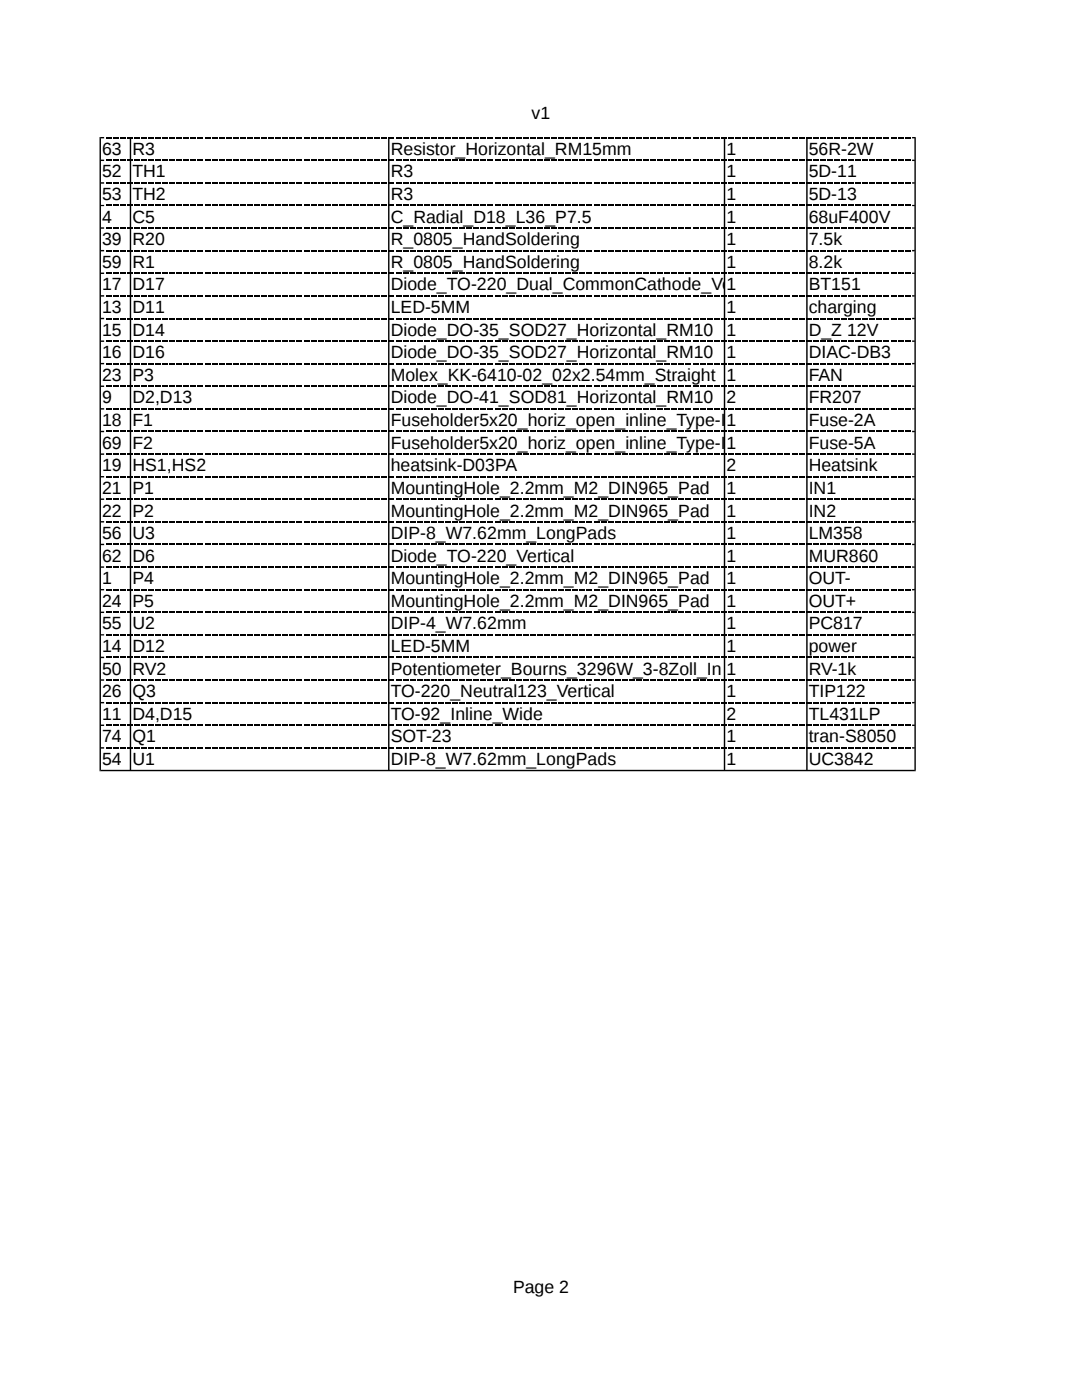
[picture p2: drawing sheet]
<svg xmlns="http://www.w3.org/2000/svg" width="216mm" height="279mm" viewBox="0 0 216 279" stroke-linecap="round" stroke-linejoin="round" font-family="sans-serif">
<defs><g id="words">
<g font-size="3.5">
<text x="106.1" y="23.7">v1</text>
<text x="20.4" y="30.9">63</text>
<text x="20.4" y="35.4">52</text>
<text x="26.4" y="30.9">R3</text>
<text x="26.4" y="35.4">TH1</text>
<text x="78" y="30.9">Resistor_Horizontal_RM15mm</text>
<text x="78" y="35.4">R3</text>
<text x="145" y="30.9">1</text>
<text x="145" y="35.4">1</text>
<text x="161.4" y="30.9">56R-2W</text>
<text x="161.4" y="35.4">5D-11</text>
<text x="20.4" y="39.9">53</text>
<text x="26.4" y="39.9">TH2</text>
<text x="78" y="39.9">R3</text>
<text x="145" y="39.9">1</text>
<text x="161.4" y="39.9">5D-13</text>
<text x="20.4" y="44.4">4</text>
<text x="26.4" y="44.4">C5</text>
<text x="78" y="44.4">C_Radial_D18_L36_P7.5</text>
<text x="145" y="44.4">1</text>
<text x="161.4" y="44.4">68uF400V</text>
<text x="20.4" y="49">39</text>
<text x="20.4" y="53.4">59</text>
<text x="26.4" y="49">R20</text>
<text x="26.4" y="53.4">R1</text>
<text x="78" y="49">R_0805_HandSoldering</text>
<text x="78" y="53.4">R_0805_HandSoldering</text>
<text x="145" y="49">1</text>
<text x="145" y="53.4">1</text>
<text x="161.4" y="49">7.5k</text>
<text x="161.4" y="53.4">8.2k</text>
<text x="20.4" y="58">17</text>
<text x="26.4" y="58">D17</text>
<text x="78" y="58">Diode_TO-220_Dual_CommonCathode_Vert</text>
<text x="145" y="58">1</text>
<text x="161.4" y="58">BT151</text>
<text x="20.4" y="62.5">13</text>
<text x="26.4" y="62.5">D11</text>
<text x="78" y="62.5">LED-5MM</text>
<text x="145" y="62.5">1</text>
<text x="161.4" y="62.5">charging</text>
<text x="20.4" y="67">15</text>
<text x="20.4" y="71.5">16</text>
<text x="26.4" y="67">D14</text>
<text x="26.4" y="71.5">D16</text>
<text x="78" y="67">Diode_DO-35_SOD27_Horizontal_RM10</text>
<text x="78" y="71.5">Diode_DO-35_SOD27_Horizontal_RM10</text>
<text x="145" y="67">1</text>
<text x="145" y="71.5">1</text>
<text x="161.4" y="67">D_Z 12V</text>
<text x="161.4" y="71.5">DIAC-DB3</text>
<text x="20.4" y="76">23</text>
<text x="26.4" y="76">P3</text>
<text x="78" y="76">Molex_KK-6410-02_02x2.54mm_Straight</text>
<text x="145" y="76">1</text>
<text x="161.4" y="76">FAN</text>
<text x="20.4" y="80.5">9</text>
<text x="26.4" y="80.5">D2,D13</text>
<text x="78" y="80.5">Diode_DO-41_SOD81_Horizontal_RM10</text>
<text x="145" y="80.5">2</text>
<text x="161.4" y="80.5">FR207</text>
<text x="20.4" y="85">18</text>
<text x="20.4" y="89.5">69</text>
<text x="26.4" y="85">F1</text>
<text x="26.4" y="89.5">F2</text>
<text x="78" y="85">Fuseholder5x20_horiz_open_inline_Type-I</text>
<text x="78" y="89.5">Fuseholder5x20_horiz_open_inline_Type-I</text>
<text x="145" y="85">1</text>
<text x="145" y="89.5">1</text>
<text x="161.4" y="85">Fuse-2A</text>
<text x="161.4" y="89.5">Fuse-5A</text>
<text x="20.4" y="94.1">19</text>
<text x="26.4" y="94.1">HS1,HS2</text>
<text x="78" y="94.1">heatsink-D03PA</text>
<text x="145" y="94.1">2</text>
<text x="161.4" y="94.1">Heatsink</text>
<text x="20.4" y="98.6">21</text>
<text x="26.4" y="98.6">P1</text>
<text x="78" y="98.6">MountingHole_2.2mm_M2_DIN965_Pad</text>
<text x="145" y="98.6">1</text>
<text x="161.4" y="98.6">IN1</text>
<text x="20.4" y="103.1">22</text>
<text x="20.4" y="107.6">56</text>
<text x="26.4" y="103.1">P2</text>
<text x="26.4" y="107.6">U3</text>
<text x="78" y="103.1">MountingHole_2.2mm_M2_DIN965_Pad</text>
<text x="78" y="107.6">DIP-8_W7.62mm_LongPads</text>
<text x="145" y="103.1">1</text>
<text x="145" y="107.6">1</text>
<text x="161.4" y="103.1">IN2</text>
<text x="161.4" y="107.6">LM358</text>
<text x="20.4" y="112.1">62</text>
<text x="26.4" y="112.1">D6</text>
<text x="78" y="112.1">Diode_TO-220_Vertical</text>
<text x="145" y="112.1">1</text>
<text x="161.4" y="112.1">MUR860</text>
<text x="20.4" y="116.6">1</text>
<text x="26.4" y="116.6">P4</text>
<text x="78" y="116.6">MountingHole_2.2mm_M2_DIN965_Pad</text>
<text x="145" y="116.6">1</text>
<text x="161.4" y="116.6">OUT-</text>
<text x="20.4" y="121.1">24</text>
<text x="20.4" y="125.6">55</text>
<text x="26.4" y="121.1">P5</text>
<text x="26.4" y="125.6">U2</text>
<text x="78" y="121.1">MountingHole_2.2mm_M2_DIN965_Pad</text>
<text x="78" y="125.6">DIP-4_W7.62mm</text>
<text x="145" y="121.1">1</text>
<text x="145" y="125.6">1</text>
<text x="161.4" y="121.1">OUT+</text>
<text x="161.4" y="125.6">PC817</text>
<text x="20.4" y="130.1">14</text>
<text x="26.4" y="130.1">D12</text>
<text x="78" y="130.1">LED-5MM</text>
<text x="145" y="130.1">1</text>
<text x="161.4" y="130.1">power</text>
<text x="20.4" y="134.7">50</text>
<text x="26.4" y="134.7">RV2</text>
<text x="78" y="134.7">Potentiometer_Bourns_3296W_3-8Zoll_In</text>
<text x="145" y="134.7">1</text>
<text x="161.4" y="134.7">RV-1k</text>
<text x="20.4" y="139.1">26</text>
<text x="20.4" y="143.7">11</text>
<text x="26.4" y="139.1">Q3</text>
<text x="26.4" y="143.7">D4,D15</text>
<text x="78" y="139.1">TO-220_Neutral123_Vertical</text>
<text x="78" y="143.7">TO-92_Inline_Wide</text>
<text x="145" y="139.1">1</text>
<text x="145" y="143.7">2</text>
<text x="161.4" y="139.1">TIP122</text>
<text x="161.4" y="143.7">TL431LP</text>
<text x="20.4" y="148.2">74</text>
<text x="26.4" y="148.2">Q1</text>
<text x="78" y="148.2">SOT-23</text>
<text x="145" y="148.2">1</text>
<text x="161.4" y="148.2">tran-S8050</text>
<text x="20.4" y="152.7">54</text>
<text x="26.4" y="152.7">U1</text>
<text x="78" y="152.7">DIP-8_W7.62mm_LongPads</text>
<text x="145" y="152.7">1</text>
<text x="161.4" y="152.7">UC3842</text>
<text x="102.4" y="258.1">Page 2</text>
</g>
</g></defs>
<g fill="#000">
<path d="M19.9 27.3h.9v.3h-.7z" fill-rule="evenodd"/>
<path d="M20.1 31.9h.7v.2h-.7l-.1-.1z" fill-rule="evenodd"/>
<path d="M20.1 36.4h.7v.3h-.7l-.1-.2z" fill-rule="evenodd"/>
<path d="M21.1 27.3h1.1v.3h-1.1z" fill-rule="evenodd"/>
<path d="M21.1 31.9h1.1v.2h-1.1z" fill-rule="evenodd"/>
<path d="M21.1 36.4h1.1v.3h-1.1z" fill-rule="evenodd"/>
<path d="M22.5 27.3h1.1v.3h-1.1z" fill-rule="evenodd"/>
<path d="M22.5 31.9h1.1v.2h-1.1z" fill-rule="evenodd"/>
<path d="M22.5 36.4h1.1v.3h-1.1z" fill-rule="evenodd"/>
<path d="M24 27.3h1v.3h-1z" fill-rule="evenodd"/>
<path d="M24 31.9h1v.2h-1z" fill-rule="evenodd"/>
<path d="M24 36.4h1v.3h-1z" fill-rule="evenodd"/>
<path d="M25.4 27.3h1v.3h-1z" fill-rule="evenodd"/>
<path d="M25.4 31.9h1v.2h-1z" fill-rule="evenodd"/>
<path d="M25.4 36.4h1v.3h-1z" fill-rule="evenodd"/>
<path d="M26.8 27.3h1v.3h-1z" fill-rule="evenodd"/>
<path d="M26.8 31.9h1v.2h-1z" fill-rule="evenodd"/>
<path d="M26.8 36.4h1v.3h-1z" fill-rule="evenodd"/>
<path d="M28.2 27.3h1v.3h-1z" fill-rule="evenodd"/>
<path d="M28.2 31.9h1v.2h-1z" fill-rule="evenodd"/>
<path d="M28.2 36.4h1v.3h-1z" fill-rule="evenodd"/>
<path d="M29.6 27.3h1.1v.3h-1.1z" fill-rule="evenodd"/>
<path d="M29.6 31.9h1.1v.2h-1.1z" fill-rule="evenodd"/>
<path d="M29.6 36.4h1.1v.3h-1.1z" fill-rule="evenodd"/>
<path d="M31 27.3h1.1v.3h-1.1z" fill-rule="evenodd"/>
<path d="M31 31.9h1.1v.2h-1.1z" fill-rule="evenodd"/>
<path d="M31 36.4h1.1v.3h-1.1z" fill-rule="evenodd"/>
<path d="M32.4 27.3h1.1v.3h-1.1z" fill-rule="evenodd"/>
<path d="M32.4 31.9h1.1v.2h-1.1z" fill-rule="evenodd"/>
<path d="M32.4 36.4h1.1v.3h-1.1z" fill-rule="evenodd"/>
<path d="M33.8 27.3h1.1v.3h-1.1z" fill-rule="evenodd"/>
<path d="M33.8 31.9h1.1v.2h-1.1z" fill-rule="evenodd"/>
<path d="M33.8 36.4h1.1v.3h-1.1z" fill-rule="evenodd"/>
<path d="M35.2 27.3h1.1v.3h-1.1z" fill-rule="evenodd"/>
<path d="M35.2 31.9h1.1v.2h-1.1z" fill-rule="evenodd"/>
<path d="M35.2 36.4h1.1v.3h-1.1z" fill-rule="evenodd"/>
<path d="M36.7 27.3h1v.3h-1z" fill-rule="evenodd"/>
<path d="M36.7 31.9h1v.2h-1z" fill-rule="evenodd"/>
<path d="M36.7 36.4h1v.3h-1z" fill-rule="evenodd"/>
<path d="M38.1 27.3h1v.3h-1z" fill-rule="evenodd"/>
<path d="M38.1 31.9h1v.2h-1z" fill-rule="evenodd"/>
<path d="M38.1 36.4h1v.3h-1z" fill-rule="evenodd"/>
<path d="M39.5 27.3h1v.3h-1z" fill-rule="evenodd"/>
<path d="M39.5 31.9h1v.2h-1z" fill-rule="evenodd"/>
<path d="M39.5 36.4h1v.3h-1z" fill-rule="evenodd"/>
<path d="M40.9 27.3h1v.3h-1z" fill-rule="evenodd"/>
<path d="M40.9 31.9h1v.2h-1z" fill-rule="evenodd"/>
<path d="M40.9 36.4h1v.3h-1z" fill-rule="evenodd"/>
<path d="M42.3 27.3h1.1v.3h-1.1z" fill-rule="evenodd"/>
<path d="M42.3 31.9h1.1v.2h-1.1z" fill-rule="evenodd"/>
<path d="M42.3 36.4h1.1v.3h-1.1z" fill-rule="evenodd"/>
<path d="M43.7 27.3h1.1v.3h-1.1z" fill-rule="evenodd"/>
<path d="M43.7 31.9h1.1v.2h-1.1z" fill-rule="evenodd"/>
<path d="M43.7 36.4h1.1v.3h-1.1z" fill-rule="evenodd"/>
<path d="M45.1 27.3h1.1v.3h-1.1z" fill-rule="evenodd"/>
<path d="M45.1 31.9h1.1v.2h-1.1z" fill-rule="evenodd"/>
<path d="M45.1 36.4h1.1v.3h-1.1z" fill-rule="evenodd"/>
<path d="M46.5 27.3h1.1v.3h-1.1z" fill-rule="evenodd"/>
<path d="M46.5 31.9h1.1v.2h-1.1z" fill-rule="evenodd"/>
<path d="M46.5 36.4h1.1v.3h-1.1z" fill-rule="evenodd"/>
<path d="M47.9 27.3h1.1v.3h-1.1z" fill-rule="evenodd"/>
<path d="M47.9 31.9h1.1v.2h-1.1z" fill-rule="evenodd"/>
<path d="M47.9 36.4h1.1v.3h-1.1z" fill-rule="evenodd"/>
<path d="M49.4 27.3h1v.3h-1z" fill-rule="evenodd"/>
<path d="M49.4 31.9h1v.2h-1z" fill-rule="evenodd"/>
<path d="M49.4 36.4h1v.3h-1z" fill-rule="evenodd"/>
<path d="M50.8 27.3h1v.3h-1z" fill-rule="evenodd"/>
<path d="M50.8 31.9h1v.2h-1z" fill-rule="evenodd"/>
<path d="M50.8 36.4h1v.3h-1z" fill-rule="evenodd"/>
<path d="M52.2 27.3h1v.3h-1z" fill-rule="evenodd"/>
<path d="M52.2 31.9h1v.2h-1z" fill-rule="evenodd"/>
<path d="M52.2 36.4h1v.3h-1z" fill-rule="evenodd"/>
<path d="M53.6 27.3h1v.3h-1z" fill-rule="evenodd"/>
<path d="M53.6 31.9h1v.2h-1z" fill-rule="evenodd"/>
<path d="M53.6 36.4h1v.3h-1z" fill-rule="evenodd"/>
<path d="M55 27.3h1.1v.3h-1.1z" fill-rule="evenodd"/>
<path d="M55 31.9h1.1v.2h-1.1z" fill-rule="evenodd"/>
<path d="M55 36.4h1.1v.3h-1.1z" fill-rule="evenodd"/>
<path d="M56.4 27.3h1.1v.3h-1.1z" fill-rule="evenodd"/>
<path d="M56.4 31.9h1.1v.2h-1.1z" fill-rule="evenodd"/>
<path d="M56.4 36.4h1.1v.3h-1.1z" fill-rule="evenodd"/>
<path d="M57.8 27.3h1.1v.3h-1.1z" fill-rule="evenodd"/>
<path d="M57.8 31.9h1.1v.2h-1.1z" fill-rule="evenodd"/>
<path d="M57.8 36.4h1.1v.3h-1.1z" fill-rule="evenodd"/>
<path d="M59.2 27.3h1.1v.3h-1.1z" fill-rule="evenodd"/>
<path d="M59.2 31.9h1.1v.2h-1.1z" fill-rule="evenodd"/>
<path d="M59.2 36.4h1.1v.3h-1.1z" fill-rule="evenodd"/>
<path d="M60.6 27.3h1.1v.3h-1.1z" fill-rule="evenodd"/>
<path d="M60.6 31.9h1.1v.2h-1.1z" fill-rule="evenodd"/>
<path d="M60.6 36.4h1.1v.3h-1.1z" fill-rule="evenodd"/>
<path d="M62.1 27.3h1v.3h-1z" fill-rule="evenodd"/>
<path d="M62.1 31.9h1v.2h-1z" fill-rule="evenodd"/>
<path d="M62.1 36.4h1v.3h-1z" fill-rule="evenodd"/>
<path d="M63.5 27.3h1v.3h-1z" fill-rule="evenodd"/>
<path d="M63.5 31.9h1v.2h-1z" fill-rule="evenodd"/>
<path d="M63.5 36.4h1v.3h-1z" fill-rule="evenodd"/>
<path d="M64.9 27.3h1v.3h-1z" fill-rule="evenodd"/>
<path d="M64.9 31.9h1v.2h-1z" fill-rule="evenodd"/>
<path d="M64.9 36.4h1v.3h-1z" fill-rule="evenodd"/>
<path d="M66.3 27.3h1v.3h-1z" fill-rule="evenodd"/>
<path d="M66.3 31.9h1v.2h-1z" fill-rule="evenodd"/>
<path d="M66.3 36.4h1v.3h-1z" fill-rule="evenodd"/>
<path d="M67.7 27.3h1.1v.3h-1.1z" fill-rule="evenodd"/>
<path d="M67.7 31.9h1.1v.2h-1.1z" fill-rule="evenodd"/>
<path d="M67.7 36.4h1.1v.3h-1.1z" fill-rule="evenodd"/>
<path d="M69.1 27.3h1.1v.3h-1.1z" fill-rule="evenodd"/>
<path d="M69.1 31.9h1.1v.2h-1.1z" fill-rule="evenodd"/>
<path d="M69.1 36.4h1.1v.3h-1.1z" fill-rule="evenodd"/>
<path d="M70.5 27.3h1.1v.3h-1.1z" fill-rule="evenodd"/>
<path d="M70.5 31.9h1.1v.2h-1.1z" fill-rule="evenodd"/>
<path d="M70.5 36.4h1.1v.3h-1.1z" fill-rule="evenodd"/>
<path d="M71.9 27.3h1.1v.3h-1.1z" fill-rule="evenodd"/>
<path d="M71.9 31.9h1.1v.2h-1.1z" fill-rule="evenodd"/>
<path d="M71.9 36.4h1.1v.3h-1.1z" fill-rule="evenodd"/>
<path d="M73.3 27.3h1.1v.3h-1.1z" fill-rule="evenodd"/>
<path d="M73.3 31.9h1.1v.2h-1.1z" fill-rule="evenodd"/>
<path d="M73.3 36.4h1.1v.3h-1.1z" fill-rule="evenodd"/>
<path d="M74.8 27.3h1v.3h-1z" fill-rule="evenodd"/>
<path d="M74.8 31.9h1v.2h-1z" fill-rule="evenodd"/>
<path d="M74.8 36.4h1v.3h-1z" fill-rule="evenodd"/>
<path d="M76.2 27.3h1v.3h-1z" fill-rule="evenodd"/>
<path d="M76.2 31.9h1v.2h-1z" fill-rule="evenodd"/>
<path d="M76.2 36.4h1v.3h-1z" fill-rule="evenodd"/>
<path d="M77.6 27.3h1v.3h-1z" fill-rule="evenodd"/>
<path d="M77.6 31.9h1v.2h-1z" fill-rule="evenodd"/>
<path d="M77.6 36.4h1v.3h-1z" fill-rule="evenodd"/>
<path d="M79 27.3h1v.3h-1z" fill-rule="evenodd"/>
<path d="M79 31.9h1v.2h-1z" fill-rule="evenodd"/>
<path d="M79 36.4h1v.3h-1z" fill-rule="evenodd"/>
<path d="M80.4 27.3h1.1v.3h-1.1z" fill-rule="evenodd"/>
<path d="M80.4 31.9h1.1v.2h-1.1z" fill-rule="evenodd"/>
<path d="M80.4 36.4h1.1v.3h-1.1z" fill-rule="evenodd"/>
<path d="M81.8 27.3h1.1v.3h-1.1z" fill-rule="evenodd"/>
<path d="M81.8 31.9h1.1v.2h-1.1z" fill-rule="evenodd"/>
<path d="M81.8 36.4h1.1v.3h-1.1z" fill-rule="evenodd"/>
<path d="M83.2 27.3h1.1v.3h-1.1z" fill-rule="evenodd"/>
<path d="M83.2 31.9h1.1v.2h-1.1z" fill-rule="evenodd"/>
<path d="M83.2 36.4h1.1v.3h-1.1z" fill-rule="evenodd"/>
<path d="M84.6 27.3h1.1v.3h-1.1z" fill-rule="evenodd"/>
<path d="M84.6 31.9h1.1v.2h-1.1z" fill-rule="evenodd"/>
<path d="M84.6 36.4h1.1v.3h-1.1z" fill-rule="evenodd"/>
<path d="M86 27.3h1.1v.3h-1.1z" fill-rule="evenodd"/>
<path d="M86 31.9h1.1v.2h-1.1z" fill-rule="evenodd"/>
<path d="M86 36.4h1.1v.3h-1.1z" fill-rule="evenodd"/>
<path d="M87.5 27.3h1v.3h-1z" fill-rule="evenodd"/>
<path d="M87.5 31.9h1v.2h-1z" fill-rule="evenodd"/>
<path d="M87.5 36.4h1v.3h-1z" fill-rule="evenodd"/>
<path d="M88.9 27.3h1v.3h-1z" fill-rule="evenodd"/>
<path d="M88.9 31.9h1v.2h-1z" fill-rule="evenodd"/>
<path d="M88.9 36.4h1v.3h-1z" fill-rule="evenodd"/>
<path d="M90.3 27.3h1v.3h-1z" fill-rule="evenodd"/>
<path d="M90.3 31.9h1v.2h-1z" fill-rule="evenodd"/>
<path d="M90.3 36.4h1v.3h-1z" fill-rule="evenodd"/>
<path d="M91.7 27.3h1v.3h-1z" fill-rule="evenodd"/>
<path d="M91.7 31.9h1v.2h-1z" fill-rule="evenodd"/>
<path d="M91.7 36.4h1v.3h-1z" fill-rule="evenodd"/>
<path d="M93.1 27.3h1.1v.3h-1.1z" fill-rule="evenodd"/>
<path d="M93.1 31.9h1.1v.2h-1.1z" fill-rule="evenodd"/>
<path d="M93.1 36.4h1.1v.3h-1.1z" fill-rule="evenodd"/>
<path d="M94.5 27.3h1.1v.3h-1.1z" fill-rule="evenodd"/>
<path d="M94.5 31.9h1.1v.2h-1.1z" fill-rule="evenodd"/>
<path d="M94.5 36.4h1.1v.3h-1.1z" fill-rule="evenodd"/>
<path d="M95.9 27.3h1.1v.3h-1.1z" fill-rule="evenodd"/>
<path d="M95.9 31.9h1.1v.2h-1.1z" fill-rule="evenodd"/>
<path d="M95.9 36.4h1.1v.3h-1.1z" fill-rule="evenodd"/>
<path d="M97.3 27.3h1.1v.3h-1.1z" fill-rule="evenodd"/>
<path d="M97.3 31.9h1.1v.2h-1.1z" fill-rule="evenodd"/>
<path d="M97.3 36.4h1.1v.3h-1.1z" fill-rule="evenodd"/>
<path d="M98.7 27.3h1.1v.3h-1.1z" fill-rule="evenodd"/>
<path d="M98.7 31.9h1.1v.2h-1.1z" fill-rule="evenodd"/>
<path d="M98.7 36.4h1.1v.3h-1.1z" fill-rule="evenodd"/>
<path d="M100.2 27.3h1v.3h-1z" fill-rule="evenodd"/>
<path d="M100.2 31.9h1v.2h-1z" fill-rule="evenodd"/>
<path d="M100.2 36.4h1v.3h-1z" fill-rule="evenodd"/>
<path d="M101.6 27.3h1v.3h-1z" fill-rule="evenodd"/>
<path d="M101.6 31.9h1v.2h-1z" fill-rule="evenodd"/>
<path d="M101.6 36.4h1v.3h-1z" fill-rule="evenodd"/>
<path d="M103 27.3h1v.3h-1z" fill-rule="evenodd"/>
<path d="M103 31.9h1v.2h-1z" fill-rule="evenodd"/>
<path d="M103 36.4h1v.3h-1z" fill-rule="evenodd"/>
<path d="M104.4 27.3h1v.3h-1z" fill-rule="evenodd"/>
<path d="M104.4 31.9h1v.2h-1z" fill-rule="evenodd"/>
<path d="M104.4 36.4h1v.3h-1z" fill-rule="evenodd"/>
<path d="M105.8 27.3h1.1v.3h-1.1z" fill-rule="evenodd"/>
<path d="M105.8 31.9h1.1v.2h-1.1z" fill-rule="evenodd"/>
<path d="M105.8 36.4h1.1v.3h-1.1z" fill-rule="evenodd"/>
<path d="M107.2 27.3h1.1v.3h-1.1z" fill-rule="evenodd"/>
<path d="M107.2 31.9h1.1v.2h-1.1z" fill-rule="evenodd"/>
<path d="M107.2 36.4h1.1v.3h-1.1z" fill-rule="evenodd"/>
<path d="M108.6 27.3h1.1v.3h-1.1z" fill-rule="evenodd"/>
<path d="M108.6 31.9h1.1v.2h-1.1z" fill-rule="evenodd"/>
<path d="M108.6 36.4h1.1v.3h-1.1z" fill-rule="evenodd"/>
<path d="M110 27.3h1.1v.3h-1.1z" fill-rule="evenodd"/>
<path d="M110 31.9h1.1v.2h-1.1z" fill-rule="evenodd"/>
<path d="M110 36.4h1.1v.3h-1.1z" fill-rule="evenodd"/>
<path d="M111.4 27.3h1.1v.3h-1.1z" fill-rule="evenodd"/>
<path d="M111.4 31.9h1.1v.2h-1.1z" fill-rule="evenodd"/>
<path d="M111.4 36.4h1.1v.3h-1.1z" fill-rule="evenodd"/>
<path d="M112.9 27.3h1v.3h-1z" fill-rule="evenodd"/>
<path d="M112.9 31.9h1v.2h-1z" fill-rule="evenodd"/>
<path d="M112.9 36.4h1v.3h-1z" fill-rule="evenodd"/>
<path d="M114.3 27.3h1v.3h-1z" fill-rule="evenodd"/>
<path d="M114.3 31.9h1v.2h-1z" fill-rule="evenodd"/>
<path d="M114.3 36.4h1v.3h-1z" fill-rule="evenodd"/>
<path d="M115.7 27.3h1v.3h-1z" fill-rule="evenodd"/>
<path d="M115.7 31.9h1v.2h-1z" fill-rule="evenodd"/>
<path d="M115.7 36.4h1v.3h-1z" fill-rule="evenodd"/>
<path d="M117.1 27.3h1v.3h-1z" fill-rule="evenodd"/>
<path d="M117.1 31.9h1v.2h-1z" fill-rule="evenodd"/>
<path d="M117.1 36.4h1v.3h-1z" fill-rule="evenodd"/>
<path d="M118.5 27.3h1.1v.3h-1.1z" fill-rule="evenodd"/>
<path d="M118.5 31.9h1.1v.2h-1.1z" fill-rule="evenodd"/>
<path d="M118.5 36.4h1.1v.3h-1.1z" fill-rule="evenodd"/>
<path d="M119.9 27.3h1.1v.3h-1.1z" fill-rule="evenodd"/>
<path d="M119.9 31.9h1.1v.2h-1.1z" fill-rule="evenodd"/>
<path d="M119.9 36.4h1.1v.3h-1.1z" fill-rule="evenodd"/>
<path d="M121.3 27.3h1.1v.3h-1.1z" fill-rule="evenodd"/>
<path d="M121.3 31.9h1.1v.2h-1.1z" fill-rule="evenodd"/>
<path d="M121.3 36.4h1.1v.3h-1.1z" fill-rule="evenodd"/>
<path d="M122.7 27.3h1.1v.3h-1.1z" fill-rule="evenodd"/>
<path d="M122.7 31.9h1.1v.2h-1.1z" fill-rule="evenodd"/>
<path d="M122.7 36.4h1.1v.3h-1.1z" fill-rule="evenodd"/>
<path d="M124.1 27.3h1.1v.3h-1.1z" fill-rule="evenodd"/>
<path d="M124.1 31.9h1.1v.2h-1.1z" fill-rule="evenodd"/>
<path d="M124.1 36.4h1.1v.3h-1.1z" fill-rule="evenodd"/>
<path d="M125.6 27.3h1v.3h-1z" fill-rule="evenodd"/>
<path d="M125.6 31.9h1v.2h-1z" fill-rule="evenodd"/>
<path d="M125.6 36.4h1v.3h-1z" fill-rule="evenodd"/>
<path d="M127 27.3h1v.3h-1z" fill-rule="evenodd"/>
<path d="M127 31.9h1v.2h-1z" fill-rule="evenodd"/>
<path d="M127 36.4h1v.3h-1z" fill-rule="evenodd"/>
<path d="M128.4 27.3h1v.3h-1z" fill-rule="evenodd"/>
<path d="M128.4 31.9h1v.2h-1z" fill-rule="evenodd"/>
<path d="M128.4 36.4h1v.3h-1z" fill-rule="evenodd"/>
<path d="M129.8 27.3h1v.3h-1z" fill-rule="evenodd"/>
<path d="M129.8 31.9h1v.2h-1z" fill-rule="evenodd"/>
<path d="M129.8 36.4h1v.3h-1z" fill-rule="evenodd"/>
<path d="M131.2 27.3h1.1v.3h-1.1z" fill-rule="evenodd"/>
<path d="M131.2 31.9h1.1v.2h-1.1z" fill-rule="evenodd"/>
<path d="M131.2 36.4h1.1v.3h-1.1z" fill-rule="evenodd"/>
<path d="M132.6 27.3h1.1v.3h-1.1z" fill-rule="evenodd"/>
<path d="M132.6 31.9h1.1v.2h-1.1z" fill-rule="evenodd"/>
<path d="M132.6 36.4h1.1v.3h-1.1z" fill-rule="evenodd"/>
<path d="M134 27.3h1.1v.3h-1.1z" fill-rule="evenodd"/>
<path d="M134 31.9h1.1v.2h-1.1z" fill-rule="evenodd"/>
<path d="M134 36.4h1.1v.3h-1.1z" fill-rule="evenodd"/>
<path d="M135.4 27.3h1.1v.3h-1.1z" fill-rule="evenodd"/>
<path d="M135.4 31.9h1.1v.2h-1.1z" fill-rule="evenodd"/>
<path d="M135.4 36.4h1.1v.3h-1.1z" fill-rule="evenodd"/>
<path d="M136.8 27.3h1.1v.3h-1.1z" fill-rule="evenodd"/>
<path d="M136.8 31.9h1.1v.2h-1.1z" fill-rule="evenodd"/>
<path d="M136.8 36.4h1.1v.3h-1.1z" fill-rule="evenodd"/>
<path d="M138.3 27.3h1v.3h-1z" fill-rule="evenodd"/>
<path d="M138.3 31.9h1v.2h-1z" fill-rule="evenodd"/>
<path d="M138.3 36.4h1v.3h-1z" fill-rule="evenodd"/>
<path d="M139.7 27.3h1v.3h-1z" fill-rule="evenodd"/>
<path d="M139.7 31.9h1v.2h-1z" fill-rule="evenodd"/>
<path d="M139.7 36.4h1v.3h-1z" fill-rule="evenodd"/>
<path d="M141.1 27.3h1v.3h-1z" fill-rule="evenodd"/>
<path d="M141.1 31.9h1v.2h-1z" fill-rule="evenodd"/>
<path d="M141.1 36.4h1v.3h-1z" fill-rule="evenodd"/>
<path d="M142.5 27.3h1v.3h-1z" fill-rule="evenodd"/>
<path d="M142.5 31.9h1v.2h-1z" fill-rule="evenodd"/>
<path d="M142.5 36.4h1v.3h-1z" fill-rule="evenodd"/>
<path d="M143.9 27.3h1.1v.3h-1.1z" fill-rule="evenodd"/>
<path d="M143.9 31.9h1.1v.2h-1.1z" fill-rule="evenodd"/>
<path d="M143.9 36.4h1.1v.3h-1.1z" fill-rule="evenodd"/>
<path d="M145.3 27.3h1.1v.3h-1.1z" fill-rule="evenodd"/>
<path d="M145.3 31.9h1.1v.2h-1.1z" fill-rule="evenodd"/>
<path d="M145.3 36.4h1.1v.3h-1.1z" fill-rule="evenodd"/>
<path d="M146.7 27.3h1.1v.3h-1.1z" fill-rule="evenodd"/>
<path d="M146.7 31.9h1.1v.2h-1.1z" fill-rule="evenodd"/>
<path d="M146.7 36.4h1.1v.3h-1.1z" fill-rule="evenodd"/>
<path d="M148.1 27.3h1.1v.3h-1.1z" fill-rule="evenodd"/>
<path d="M148.1 31.9h1.1v.2h-1.1z" fill-rule="evenodd"/>
<path d="M148.1 36.4h1.1v.3h-1.1z" fill-rule="evenodd"/>
<path d="M149.5 27.3h1.1v.3h-1.1z" fill-rule="evenodd"/>
<path d="M149.5 31.9h1.1v.2h-1.1z" fill-rule="evenodd"/>
<path d="M149.5 36.4h1.1v.3h-1.1z" fill-rule="evenodd"/>
<path d="M151 27.3h1v.3h-1z" fill-rule="evenodd"/>
<path d="M151 31.9h1v.2h-1z" fill-rule="evenodd"/>
<path d="M151 36.4h1v.3h-1z" fill-rule="evenodd"/>
<path d="M152.4 27.3h1v.3h-1z" fill-rule="evenodd"/>
<path d="M152.4 31.9h1v.2h-1z" fill-rule="evenodd"/>
<path d="M152.4 36.4h1v.3h-1z" fill-rule="evenodd"/>
<path d="M153.8 27.3h1v.3h-1z" fill-rule="evenodd"/>
<path d="M153.8 31.9h1v.2h-1z" fill-rule="evenodd"/>
<path d="M153.8 36.4h1v.3h-1z" fill-rule="evenodd"/>
<path d="M155.2 27.3h1v.3h-1z" fill-rule="evenodd"/>
<path d="M155.2 31.9h1v.2h-1z" fill-rule="evenodd"/>
<path d="M155.2 36.4h1v.3h-1z" fill-rule="evenodd"/>
<path d="M156.6 27.3h1.1v.3h-1.1z" fill-rule="evenodd"/>
<path d="M156.6 31.9h1.1v.2h-1.1z" fill-rule="evenodd"/>
<path d="M156.6 36.4h1.1v.3h-1.1z" fill-rule="evenodd"/>
<path d="M158 27.3h1.1v.3h-1.1z" fill-rule="evenodd"/>
<path d="M158 31.9h1.1v.2h-1.1z" fill-rule="evenodd"/>
<path d="M158 36.4h1.1v.3h-1.1z" fill-rule="evenodd"/>
<path d="M159.4 27.3h1.1v.3h-1.1z" fill-rule="evenodd"/>
<path d="M159.4 31.9h1.1v.2h-1.1z" fill-rule="evenodd"/>
<path d="M159.4 36.4h1.1v.3h-1.1z" fill-rule="evenodd"/>
<path d="M160.8 27.3h1.1v.3h-1.1z" fill-rule="evenodd"/>
<path d="M160.8 31.9h1.1v.2h-1.1z" fill-rule="evenodd"/>
<path d="M160.8 36.4h1.1v.3h-1.1z" fill-rule="evenodd"/>
<path d="M162.2 27.3h1.1v.3h-1.1z" fill-rule="evenodd"/>
<path d="M162.2 31.9h1.1v.2h-1.1z" fill-rule="evenodd"/>
<path d="M162.2 36.4h1.1v.3h-1.1z" fill-rule="evenodd"/>
<path d="M163.7 27.3h1v.3h-1z" fill-rule="evenodd"/>
<path d="M163.7 31.9h1v.2h-1z" fill-rule="evenodd"/>
<path d="M163.7 36.4h1v.3h-1z" fill-rule="evenodd"/>
<path d="M165.1 27.3h1v.3h-1z" fill-rule="evenodd"/>
<path d="M165.1 31.9h1v.2h-1z" fill-rule="evenodd"/>
<path d="M165.1 36.4h1v.3h-1z" fill-rule="evenodd"/>
<path d="M166.5 27.3h1v.3h-1z" fill-rule="evenodd"/>
<path d="M166.5 31.9h1v.2h-1z" fill-rule="evenodd"/>
<path d="M166.5 36.4h1v.3h-1z" fill-rule="evenodd"/>
<path d="M167.9 27.3h1v.3h-1z" fill-rule="evenodd"/>
<path d="M167.9 31.9h1v.2h-1z" fill-rule="evenodd"/>
<path d="M167.9 36.4h1v.3h-1z" fill-rule="evenodd"/>
<path d="M169.3 27.3h1.1v.3h-1.1z" fill-rule="evenodd"/>
<path d="M169.3 31.9h1.1v.2h-1.1z" fill-rule="evenodd"/>
<path d="M169.3 36.4h1.1v.3h-1.1z" fill-rule="evenodd"/>
<path d="M170.7 27.3h1.1v.3h-1.1z" fill-rule="evenodd"/>
<path d="M170.7 31.9h1.1v.2h-1.1z" fill-rule="evenodd"/>
<path d="M170.7 36.4h1.1v.3h-1.1z" fill-rule="evenodd"/>
<path d="M172.1 27.3h1.1v.3h-1.1z" fill-rule="evenodd"/>
<path d="M172.1 31.9h1.1v.2h-1.1z" fill-rule="evenodd"/>
<path d="M172.1 36.4h1.1v.3h-1.1z" fill-rule="evenodd"/>
<path d="M173.5 27.3h1.1v.3h-1.1z" fill-rule="evenodd"/>
<path d="M173.5 31.9h1.1v.2h-1.1z" fill-rule="evenodd"/>
<path d="M173.5 36.4h1.1v.3h-1.1z" fill-rule="evenodd"/>
<path d="M174.9 27.3h1.1v.3h-1.1z" fill-rule="evenodd"/>
<path d="M174.9 31.9h1.1v.2h-1.1z" fill-rule="evenodd"/>
<path d="M174.9 36.4h1.1v.3h-1.1z" fill-rule="evenodd"/>
<path d="M176.4 27.3h1v.3h-1z" fill-rule="evenodd"/>
<path d="M176.4 31.9h1v.2h-1z" fill-rule="evenodd"/>
<path d="M176.4 36.4h1v.3h-1z" fill-rule="evenodd"/>
<path d="M177.8 27.3h1v.3h-1z" fill-rule="evenodd"/>
<path d="M177.8 31.9h1v.2h-1z" fill-rule="evenodd"/>
<path d="M177.8 36.4h1v.3h-1z" fill-rule="evenodd"/>
<path d="M179.2 27.3h1v.3h-1z" fill-rule="evenodd"/>
<path d="M179.2 31.9h1v.2h-1z" fill-rule="evenodd"/>
<path d="M179.2 36.4h1v.3h-1z" fill-rule="evenodd"/>
<path d="M180.6 27.3h1v.3h-1z" fill-rule="evenodd"/>
<path d="M180.6 31.9h1v.2h-1z" fill-rule="evenodd"/>
<path d="M180.6 36.4h1v.3h-1z" fill-rule="evenodd"/>
<path d="M182 27.3h.7l-.2 .3h-.5z" fill-rule="evenodd"/>
<path d="M182 31.9h.5l.1 .1-.1 .1h-.5z" fill-rule="evenodd"/>
<path d="M182 36.4h.5l.1 .1-.1 .2h-.5z" fill-rule="evenodd"/>
<path d="M20 41l.8-.1v.2h-.7z" fill-rule="evenodd"/>
<path d="M20.1 45.4h.7v.2h-.7l-.1-.1z" fill-rule="evenodd"/>
<path d="M20 50l.1-.1h.7v.3h-.7z" fill-rule="evenodd"/>
<path d="M20 54.5l.1-.1h.7v.3h-.7z" fill-rule="evenodd"/>
<path d="M20.1 58.9h.7v.3h-.7l-.1-.1z" fill-rule="evenodd"/>
<path d="M21.1 40.9h1.1v.2h-1.1z" fill-rule="evenodd"/>
<path d="M21.1 45.4h1.1v.2h-1.1z" fill-rule="evenodd"/>
<path d="M21.1 49.9h1.1v.3h-1.1z" fill-rule="evenodd"/>
<path d="M21.1 54.4h1.1v.3h-1.1z" fill-rule="evenodd"/>
<path d="M21.1 58.9h1.1v.3h-1.1z" fill-rule="evenodd"/>
<path d="M22.5 40.9h1.1v.2h-1.1z" fill-rule="evenodd"/>
<path d="M22.5 45.4h1.1v.2h-1.1z" fill-rule="evenodd"/>
<path d="M22.5 49.9h1.1v.3h-1.1z" fill-rule="evenodd"/>
<path d="M22.5 54.4h1.1v.3h-1.1z" fill-rule="evenodd"/>
<path d="M22.5 58.9h1.1v.3h-1.1z" fill-rule="evenodd"/>
<path d="M24 40.9h1v.2h-1z" fill-rule="evenodd"/>
<path d="M24 45.4h1v.2h-1z" fill-rule="evenodd"/>
<path d="M24 49.9h1v.3h-1z" fill-rule="evenodd"/>
<path d="M24 54.4h1v.3h-1z" fill-rule="evenodd"/>
<path d="M24 58.9h1v.3h-1z" fill-rule="evenodd"/>
<path d="M25.4 40.9h1v.2h-1z" fill-rule="evenodd"/>
<path d="M25.4 45.4h1v.2h-1z" fill-rule="evenodd"/>
<path d="M25.4 49.9h1v.3h-1z" fill-rule="evenodd"/>
<path d="M25.4 54.4h1v.3h-1z" fill-rule="evenodd"/>
<path d="M25.4 58.9h1v.3h-1z" fill-rule="evenodd"/>
<path d="M26.8 40.9h1v.2h-1z" fill-rule="evenodd"/>
<path d="M26.8 45.4h1v.2h-1z" fill-rule="evenodd"/>
<path d="M26.8 49.9h1v.3h-1z" fill-rule="evenodd"/>
<path d="M26.8 54.4h1v.3h-1z" fill-rule="evenodd"/>
<path d="M26.8 58.9h1v.3h-1z" fill-rule="evenodd"/>
<path d="M28.2 40.9h1v.2h-1z" fill-rule="evenodd"/>
<path d="M28.2 45.4h1v.2h-1z" fill-rule="evenodd"/>
<path d="M28.2 49.9h1v.3h-1z" fill-rule="evenodd"/>
<path d="M28.2 54.4h1v.3h-1z" fill-rule="evenodd"/>
<path d="M28.2 58.9h1v.3h-1z" fill-rule="evenodd"/>
<path d="M29.6 40.9h1.1v.2h-1.1z" fill-rule="evenodd"/>
<path d="M29.6 45.4h1.1v.2h-1.1z" fill-rule="evenodd"/>
<path d="M29.6 49.9h1.1v.3h-1.1z" fill-rule="evenodd"/>
<path d="M29.6 54.4h1.1v.3h-1.1z" fill-rule="evenodd"/>
<path d="M29.6 58.9h1.1v.3h-1.1z" fill-rule="evenodd"/>
<path d="M31 40.9h1.1v.2h-1.1z" fill-rule="evenodd"/>
<path d="M31 45.4h1.1v.2h-1.1z" fill-rule="evenodd"/>
<path d="M31 49.9h1.1v.3h-1.1z" fill-rule="evenodd"/>
<path d="M31 54.4h1.1v.3h-1.1z" fill-rule="evenodd"/>
<path d="M31 58.9h1.1v.3h-1.1z" fill-rule="evenodd"/>
<path d="M32.4 40.9h1.1v.2h-1.1z" fill-rule="evenodd"/>
<path d="M32.4 45.4h1.1v.2h-1.1z" fill-rule="evenodd"/>
<path d="M32.4 49.9h1.1v.3h-1.1z" fill-rule="evenodd"/>
<path d="M32.4 54.4h1.1v.3h-1.1z" fill-rule="evenodd"/>
<path d="M32.4 58.9h1.1v.3h-1.1z" fill-rule="evenodd"/>
<path d="M33.8 40.9h1.1v.2h-1.1z" fill-rule="evenodd"/>
<path d="M33.8 45.4h1.1v.2h-1.1z" fill-rule="evenodd"/>
<path d="M33.8 49.9h1.1v.3h-1.1z" fill-rule="evenodd"/>
<path d="M33.8 54.4h1.1v.3h-1.1z" fill-rule="evenodd"/>
<path d="M33.8 58.9h1.1v.3h-1.1z" fill-rule="evenodd"/>
<path d="M35.2 40.9h1.1v.2h-1.1z" fill-rule="evenodd"/>
<path d="M35.2 45.4h1.1v.2h-1.1z" fill-rule="evenodd"/>
<path d="M35.2 49.9h1.1v.3h-1.1z" fill-rule="evenodd"/>
<path d="M35.2 54.4h1.1v.3h-1.1z" fill-rule="evenodd"/>
<path d="M35.2 58.9h1.1v.3h-1.1z" fill-rule="evenodd"/>
<path d="M36.7 40.9h1v.2h-1z" fill-rule="evenodd"/>
<path d="M36.7 45.4h1v.2h-1z" fill-rule="evenodd"/>
<path d="M36.7 49.9h1v.3h-1z" fill-rule="evenodd"/>
<path d="M36.7 54.4h1v.3h-1z" fill-rule="evenodd"/>
<path d="M36.7 58.9h1v.3h-1z" fill-rule="evenodd"/>
<path d="M38.1 40.9h1v.2h-1z" fill-rule="evenodd"/>
<path d="M38.1 45.4h1v.2h-1z" fill-rule="evenodd"/>
<path d="M38.1 49.9h1v.3h-1z" fill-rule="evenodd"/>
<path d="M38.1 54.4h1v.3h-1z" fill-rule="evenodd"/>
<path d="M38.1 58.9h1v.3h-1z" fill-rule="evenodd"/>
<path d="M39.5 40.9h1v.2h-1z" fill-rule="evenodd"/>
<path d="M39.5 45.4h1v.2h-1z" fill-rule="evenodd"/>
<path d="M39.5 49.9h1v.3h-1z" fill-rule="evenodd"/>
<path d="M39.5 54.4h1v.3h-1z" fill-rule="evenodd"/>
<path d="M39.5 58.9h1v.3h-1z" fill-rule="evenodd"/>
<path d="M40.9 40.9h1v.2h-1z" fill-rule="evenodd"/>
<path d="M40.9 45.4h1v.2h-1z" fill-rule="evenodd"/>
<path d="M40.9 49.9h1v.3h-1z" fill-rule="evenodd"/>
<path d="M40.9 54.4h1v.3h-1z" fill-rule="evenodd"/>
<path d="M40.9 58.9h1v.3h-1z" fill-rule="evenodd"/>
<path d="M42.3 40.9h1.1v.2h-1.1z" fill-rule="evenodd"/>
<path d="M42.3 45.4h1.1v.2h-1.1z" fill-rule="evenodd"/>
<path d="M42.3 49.9h1.1v.3h-1.1z" fill-rule="evenodd"/>
<path d="M42.3 54.4h1.1v.3h-1.1z" fill-rule="evenodd"/>
<path d="M42.3 58.9h1.1v.3h-1.1z" fill-rule="evenodd"/>
<path d="M43.7 40.9h1.1v.2h-1.1z" fill-rule="evenodd"/>
<path d="M43.7 45.4h1.1v.2h-1.1z" fill-rule="evenodd"/>
<path d="M43.7 49.9h1.1v.3h-1.1z" fill-rule="evenodd"/>
<path d="M43.7 54.4h1.1v.3h-1.1z" fill-rule="evenodd"/>
<path d="M43.7 58.9h1.1v.3h-1.1z" fill-rule="evenodd"/>
<path d="M45.1 40.9h1.1v.2h-1.1z" fill-rule="evenodd"/>
<path d="M45.1 45.4h1.1v.2h-1.1z" fill-rule="evenodd"/>
<path d="M45.1 49.9h1.1v.3h-1.1z" fill-rule="evenodd"/>
<path d="M45.1 54.4h1.1v.3h-1.1z" fill-rule="evenodd"/>
<path d="M45.1 58.9h1.1v.3h-1.1z" fill-rule="evenodd"/>
<path d="M46.5 40.9h1.1v.2h-1.1z" fill-rule="evenodd"/>
<path d="M46.5 45.4h1.1v.2h-1.1z" fill-rule="evenodd"/>
<path d="M46.5 49.9h1.1v.3h-1.1z" fill-rule="evenodd"/>
<path d="M46.5 54.4h1.1v.3h-1.1z" fill-rule="evenodd"/>
<path d="M46.5 58.9h1.1v.3h-1.1z" fill-rule="evenodd"/>
<path d="M47.9 40.9h1.1v.2h-1.1z" fill-rule="evenodd"/>
<path d="M47.9 45.4h1.1v.2h-1.1z" fill-rule="evenodd"/>
<path d="M47.9 49.9h1.1v.3h-1.1z" fill-rule="evenodd"/>
<path d="M47.9 54.4h1.1v.3h-1.1z" fill-rule="evenodd"/>
<path d="M47.9 58.9h1.1v.3h-1.1z" fill-rule="evenodd"/>
<path d="M49.4 40.9h1v.2h-1z" fill-rule="evenodd"/>
<path d="M49.4 45.4h1v.2h-1z" fill-rule="evenodd"/>
<path d="M49.4 49.9h1v.3h-1z" fill-rule="evenodd"/>
<path d="M49.4 54.4h1v.3h-1z" fill-rule="evenodd"/>
<path d="M49.4 58.9h1v.3h-1z" fill-rule="evenodd"/>
<path d="M50.8 40.9h1v.2h-1z" fill-rule="evenodd"/>
<path d="M50.8 45.4h1v.2h-1z" fill-rule="evenodd"/>
<path d="M50.8 49.9h1v.3h-1z" fill-rule="evenodd"/>
<path d="M50.8 54.4h1v.3h-1z" fill-rule="evenodd"/>
<path d="M50.8 58.9h1v.3h-1z" fill-rule="evenodd"/>
<path d="M52.2 40.9h1v.2h-1z" fill-rule="evenodd"/>
<path d="M52.2 45.4h1v.2h-1z" fill-rule="evenodd"/>
<path d="M52.2 49.9h1v.3h-1z" fill-rule="evenodd"/>
<path d="M52.2 54.4h1v.3h-1z" fill-rule="evenodd"/>
<path d="M52.2 58.9h1v.3h-1z" fill-rule="evenodd"/>
<path d="M53.6 40.9h1v.2h-1z" fill-rule="evenodd"/>
<path d="M53.6 45.4h1v.2h-1z" fill-rule="evenodd"/>
<path d="M53.6 49.9h1v.3h-1z" fill-rule="evenodd"/>
<path d="M53.6 54.4h1v.3h-1z" fill-rule="evenodd"/>
<path d="M53.6 58.9h1v.3h-1z" fill-rule="evenodd"/>
<path d="M55 40.9h1.1v.2h-1.1z" fill-rule="evenodd"/>
<path d="M55 45.4h1.1v.2h-1.1z" fill-rule="evenodd"/>
<path d="M55 49.9h1.1v.3h-1.1z" fill-rule="evenodd"/>
<path d="M55 54.4h1.1v.3h-1.1z" fill-rule="evenodd"/>
<path d="M55 58.9h1.1v.3h-1.1z" fill-rule="evenodd"/>
<path d="M56.4 40.9h1.1v.2h-1.1z" fill-rule="evenodd"/>
<path d="M56.4 45.4h1.1v.2h-1.1z" fill-rule="evenodd"/>
<path d="M56.4 49.9h1.1v.3h-1.1z" fill-rule="evenodd"/>
<path d="M56.4 54.4h1.1v.3h-1.1z" fill-rule="evenodd"/>
<path d="M56.4 58.9h1.1v.3h-1.1z" fill-rule="evenodd"/>
<path d="M57.8 40.9h1.1v.2h-1.1z" fill-rule="evenodd"/>
<path d="M57.8 45.4h1.1v.2h-1.1z" fill-rule="evenodd"/>
<path d="M57.8 49.9h1.1v.3h-1.1z" fill-rule="evenodd"/>
<path d="M57.8 54.4h1.1v.3h-1.1z" fill-rule="evenodd"/>
<path d="M57.8 58.9h1.1v.3h-1.1z" fill-rule="evenodd"/>
<path d="M59.2 40.9h1.1v.2h-1.1z" fill-rule="evenodd"/>
<path d="M59.2 45.4h1.1v.2h-1.1z" fill-rule="evenodd"/>
<path d="M59.2 49.9h1.1v.3h-1.1z" fill-rule="evenodd"/>
<path d="M59.2 54.4h1.1v.3h-1.1z" fill-rule="evenodd"/>
<path d="M59.2 58.9h1.1v.3h-1.1z" fill-rule="evenodd"/>
<path d="M60.6 40.9h1.1v.2h-1.1z" fill-rule="evenodd"/>
<path d="M60.6 45.4h1.1v.2h-1.1z" fill-rule="evenodd"/>
<path d="M60.6 49.9h1.1v.3h-1.1z" fill-rule="evenodd"/>
<path d="M60.6 54.4h1.1v.3h-1.1z" fill-rule="evenodd"/>
<path d="M60.6 58.9h1.1v.3h-1.1z" fill-rule="evenodd"/>
<path d="M62.1 40.9h1v.2h-1z" fill-rule="evenodd"/>
<path d="M62.1 45.4h1v.2h-1z" fill-rule="evenodd"/>
<path d="M62.1 49.9h1v.3h-1z" fill-rule="evenodd"/>
<path d="M62.1 54.4h1v.3h-1z" fill-rule="evenodd"/>
<path d="M62.1 58.9h1v.3h-1z" fill-rule="evenodd"/>
<path d="M63.5 40.9h1v.2h-1z" fill-rule="evenodd"/>
<path d="M63.5 45.4h1v.2h-1z" fill-rule="evenodd"/>
<path d="M63.5 49.9h1v.3h-1z" fill-rule="evenodd"/>
<path d="M63.5 54.4h1v.3h-1z" fill-rule="evenodd"/>
<path d="M63.5 58.9h1v.3h-1z" fill-rule="evenodd"/>
<path d="M64.9 40.9h1v.2h-1z" fill-rule="evenodd"/>
<path d="M64.9 45.4h1v.2h-1z" fill-rule="evenodd"/>
<path d="M64.9 49.9h1v.3h-1z" fill-rule="evenodd"/>
<path d="M64.9 54.4h1v.3h-1z" fill-rule="evenodd"/>
<path d="M64.9 58.9h1v.3h-1z" fill-rule="evenodd"/>
<path d="M66.3 40.9h1v.2h-1z" fill-rule="evenodd"/>
<path d="M66.3 45.4h1v.2h-1z" fill-rule="evenodd"/>
<path d="M66.3 49.9h1v.3h-1z" fill-rule="evenodd"/>
<path d="M66.3 54.4h1v.3h-1z" fill-rule="evenodd"/>
<path d="M66.3 58.9h1v.3h-1z" fill-rule="evenodd"/>
<path d="M67.7 40.9h1.1v.2h-1.1z" fill-rule="evenodd"/>
<path d="M67.7 45.4h1.1v.2h-1.1z" fill-rule="evenodd"/>
<path d="M67.7 49.9h1.1v.3h-1.1z" fill-rule="evenodd"/>
<path d="M67.7 54.4h1.1v.3h-1.1z" fill-rule="evenodd"/>
<path d="M67.7 58.9h1.1v.3h-1.1z" fill-rule="evenodd"/>
<path d="M69.1 40.9h1.1v.2h-1.1z" fill-rule="evenodd"/>
<path d="M69.1 45.4h1.1v.2h-1.1z" fill-rule="evenodd"/>
<path d="M69.1 49.9h1.1v.3h-1.1z" fill-rule="evenodd"/>
<path d="M69.1 54.4h1.1v.3h-1.1z" fill-rule="evenodd"/>
<path d="M69.1 58.9h1.1v.3h-1.1z" fill-rule="evenodd"/>
<path d="M70.5 40.9h1.1v.2h-1.1z" fill-rule="evenodd"/>
<path d="M70.5 45.4h1.1v.2h-1.1z" fill-rule="evenodd"/>
<path d="M70.5 49.9h1.1v.3h-1.1z" fill-rule="evenodd"/>
<path d="M70.5 54.4h1.1v.3h-1.1z" fill-rule="evenodd"/>
<path d="M70.5 58.9h1.1v.3h-1.1z" fill-rule="evenodd"/>
<path d="M71.9 40.9h1.1v.2h-1.1z" fill-rule="evenodd"/>
<path d="M71.9 45.4h1.1v.2h-1.1z" fill-rule="evenodd"/>
<path d="M71.9 49.9h1.1v.3h-1.1z" fill-rule="evenodd"/>
<path d="M71.9 54.4h1.1v.3h-1.1z" fill-rule="evenodd"/>
<path d="M71.9 58.9h1.1v.3h-1.1z" fill-rule="evenodd"/>
<path d="M73.3 40.9h1.1v.2h-1.1z" fill-rule="evenodd"/>
<path d="M73.3 45.4h1.1v.2h-1.1z" fill-rule="evenodd"/>
<path d="M73.3 49.9h1.1v.3h-1.1z" fill-rule="evenodd"/>
<path d="M73.3 54.4h1.1v.3h-1.1z" fill-rule="evenodd"/>
<path d="M73.3 58.9h1.1v.3h-1.1z" fill-rule="evenodd"/>
<path d="M74.8 40.9h1v.2h-1z" fill-rule="evenodd"/>
<path d="M74.8 45.4h1v.2h-1z" fill-rule="evenodd"/>
<path d="M74.8 49.9h1v.3h-1z" fill-rule="evenodd"/>
<path d="M74.8 54.4h1v.3h-1z" fill-rule="evenodd"/>
<path d="M74.8 58.9h1v.3h-1z" fill-rule="evenodd"/>
<path d="M76.2 40.9h1v.2h-1z" fill-rule="evenodd"/>
<path d="M76.2 45.4h1v.2h-1z" fill-rule="evenodd"/>
<path d="M76.2 49.9h1v.3h-1z" fill-rule="evenodd"/>
<path d="M76.2 54.4h1v.3h-1z" fill-rule="evenodd"/>
<path d="M76.2 58.9h1v.3h-1z" fill-rule="evenodd"/>
<path d="M77.6 40.9h1v.2h-1z" fill-rule="evenodd"/>
<path d="M77.6 45.4h1v.2h-1z" fill-rule="evenodd"/>
<path d="M77.6 49.9h1v.3h-1z" fill-rule="evenodd"/>
<path d="M77.6 54.4h1v.3h-1z" fill-rule="evenodd"/>
<path d="M77.6 58.9h1v.3h-1z" fill-rule="evenodd"/>
<path d="M79 40.9h1v.2h-1z" fill-rule="evenodd"/>
<path d="M79 45.4h1v.2h-1z" fill-rule="evenodd"/>
<path d="M79 49.9h1v.3h-1z" fill-rule="evenodd"/>
<path d="M79 54.4h1v.3h-1z" fill-rule="evenodd"/>
<path d="M79 58.9h1v.3h-1z" fill-rule="evenodd"/>
<path d="M80.4 40.9h1.1v.2h-1.1z" fill-rule="evenodd"/>
<path d="M80.4 45.4h1.1v.2h-1.1z" fill-rule="evenodd"/>
<path d="M80.4 49.9h1.1v.3h-1.1z" fill-rule="evenodd"/>
<path d="M80.4 54.4h1.1v.3h-1.1z" fill-rule="evenodd"/>
<path d="M80.4 58.9h1.1v.3h-1.1z" fill-rule="evenodd"/>
<path d="M81.8 40.9h1.1v.2h-1.1z" fill-rule="evenodd"/>
<path d="M81.8 45.4h1.1v.2h-1.1z" fill-rule="evenodd"/>
<path d="M81.8 49.9h1.1v.3h-1.1z" fill-rule="evenodd"/>
<path d="M81.8 54.4h1.1v.3h-1.1z" fill-rule="evenodd"/>
<path d="M81.8 58.9h1.1v.3h-1.1z" fill-rule="evenodd"/>
<path d="M83.2 40.9h1.1v.2h-1.1z" fill-rule="evenodd"/>
<path d="M83.2 45.4h1.1v.2h-1.1z" fill-rule="evenodd"/>
<path d="M83.2 49.9h1.1v.3h-1.1z" fill-rule="evenodd"/>
<path d="M83.2 54.4h1.1v.3h-1.1z" fill-rule="evenodd"/>
<path d="M83.2 58.9h1.1v.3h-1.1z" fill-rule="evenodd"/>
<path d="M84.6 40.9h1.1v.2h-1.1z" fill-rule="evenodd"/>
<path d="M84.6 45.4h1.1v.2h-1.1z" fill-rule="evenodd"/>
<path d="M84.6 49.9h1.1v.3h-1.1z" fill-rule="evenodd"/>
<path d="M84.6 54.4h1.1v.3h-1.1z" fill-rule="evenodd"/>
<path d="M84.6 58.9h1.1v.3h-1.1z" fill-rule="evenodd"/>
<path d="M86 40.9h1.1v.2h-1.1z" fill-rule="evenodd"/>
<path d="M86 45.4h1.1v.2h-1.1z" fill-rule="evenodd"/>
<path d="M86 49.9h1.1v.3h-1.1z" fill-rule="evenodd"/>
<path d="M86 54.4h1.1v.3h-1.1z" fill-rule="evenodd"/>
<path d="M86 58.9h1.1v.3h-1.1z" fill-rule="evenodd"/>
<path d="M87.5 40.9h1v.2h-1z" fill-rule="evenodd"/>
<path d="M87.5 45.4h1v.2h-1z" fill-rule="evenodd"/>
<path d="M87.5 49.9h1v.3h-1z" fill-rule="evenodd"/>
<path d="M87.5 54.4h1v.3h-1z" fill-rule="evenodd"/>
<path d="M87.5 58.9h1v.3h-1z" fill-rule="evenodd"/>
<path d="M88.9 40.9h1v.2h-1z" fill-rule="evenodd"/>
<path d="M88.9 45.4h1v.2h-1z" fill-rule="evenodd"/>
<path d="M88.9 49.9h1v.3h-1z" fill-rule="evenodd"/>
<path d="M88.9 54.4h1v.3h-1z" fill-rule="evenodd"/>
<path d="M88.9 58.9h1v.3h-1z" fill-rule="evenodd"/>
<path d="M90.3 40.9h1v.2h-1z" fill-rule="evenodd"/>
<path d="M90.3 45.4h1v.2h-1z" fill-rule="evenodd"/>
<path d="M90.3 49.9h1v.3h-1z" fill-rule="evenodd"/>
<path d="M90.3 54.4h1v.3h-1z" fill-rule="evenodd"/>
<path d="M90.3 58.9h1v.3h-1z" fill-rule="evenodd"/>
<path d="M91.7 40.9h1v.2h-1z" fill-rule="evenodd"/>
<path d="M91.7 45.4h1v.2h-1z" fill-rule="evenodd"/>
<path d="M91.7 49.9h1v.3h-1z" fill-rule="evenodd"/>
<path d="M91.7 54.4h1v.3h-1z" fill-rule="evenodd"/>
<path d="M91.7 58.9h1v.3h-1z" fill-rule="evenodd"/>
<path d="M93.1 40.9h1.1v.2h-1.1z" fill-rule="evenodd"/>
<path d="M93.1 45.4h1.1v.2h-1.1z" fill-rule="evenodd"/>
<path d="M93.1 49.9h1.1v.3h-1.1z" fill-rule="evenodd"/>
<path d="M93.1 54.4h1.1v.3h-1.1z" fill-rule="evenodd"/>
<path d="M93.1 58.9h1.1v.3h-1.1z" fill-rule="evenodd"/>
<path d="M94.5 40.9h1.1v.2h-1.1z" fill-rule="evenodd"/>
<path d="M94.5 45.4h1.1v.2h-1.1z" fill-rule="evenodd"/>
<path d="M94.5 49.9h1.1v.3h-1.1z" fill-rule="evenodd"/>
<path d="M94.5 54.4h1.1v.3h-1.1z" fill-rule="evenodd"/>
<path d="M94.5 58.9h1.1v.3h-1.1z" fill-rule="evenodd"/>
<path d="M95.9 40.9h1.1v.2h-1.1z" fill-rule="evenodd"/>
<path d="M95.9 45.4h1.1v.2h-1.1z" fill-rule="evenodd"/>
<path d="M95.9 49.9h1.1v.3h-1.1z" fill-rule="evenodd"/>
<path d="M95.9 54.4h1.1v.3h-1.1z" fill-rule="evenodd"/>
<path d="M95.9 58.9h1.1v.3h-1.1z" fill-rule="evenodd"/>
<path d="M97.3 40.9h1.1v.2h-1.1z" fill-rule="evenodd"/>
<path d="M97.3 45.4h1.1v.2h-1.1z" fill-rule="evenodd"/>
<path d="M97.3 49.9h1.1v.3h-1.1z" fill-rule="evenodd"/>
<path d="M97.3 54.4h1.1v.3h-1.1z" fill-rule="evenodd"/>
<path d="M97.3 58.9h1.1v.3h-1.1z" fill-rule="evenodd"/>
<path d="M98.7 40.9h1.1v.2h-1.1z" fill-rule="evenodd"/>
<path d="M98.7 45.4h1.1v.2h-1.1z" fill-rule="evenodd"/>
<path d="M98.7 49.9h1.1v.3h-1.1z" fill-rule="evenodd"/>
<path d="M98.7 54.4h1.1v.3h-1.1z" fill-rule="evenodd"/>
<path d="M98.7 58.9h1.1v.3h-1.1z" fill-rule="evenodd"/>
<path d="M100.2 40.9h1v.2h-1z" fill-rule="evenodd"/>
<path d="M100.2 45.4h1v.2h-1z" fill-rule="evenodd"/>
<path d="M100.2 49.9h1v.3h-1z" fill-rule="evenodd"/>
<path d="M100.2 54.4h1v.3h-1z" fill-rule="evenodd"/>
<path d="M100.2 58.9h1v.3h-1z" fill-rule="evenodd"/>
<path d="M101.6 40.9h1v.2h-1z" fill-rule="evenodd"/>
<path d="M101.6 45.4h1v.2h-1z" fill-rule="evenodd"/>
<path d="M101.6 49.9h1v.3h-1z" fill-rule="evenodd"/>
<path d="M101.6 54.4h1v.3h-1z" fill-rule="evenodd"/>
<path d="M101.6 58.9h1v.3h-1z" fill-rule="evenodd"/>
<path d="M103 40.9h1v.2h-1z" fill-rule="evenodd"/>
<path d="M103 45.4h1v.2h-1z" fill-rule="evenodd"/>
<path d="M103 49.9h1v.3h-1z" fill-rule="evenodd"/>
<path d="M103 54.4h1v.3h-1z" fill-rule="evenodd"/>
<path d="M103 58.9h1v.3h-1z" fill-rule="evenodd"/>
<path d="M104.4 40.9h1v.2h-1z" fill-rule="evenodd"/>
<path d="M104.4 45.4h1v.2h-1z" fill-rule="evenodd"/>
<path d="M104.4 49.9h1v.3h-1z" fill-rule="evenodd"/>
<path d="M104.4 54.4h1v.3h-1z" fill-rule="evenodd"/>
<path d="M104.4 58.9h1v.3h-1z" fill-rule="evenodd"/>
<path d="M105.8 40.9h1.1v.2h-1.1z" fill-rule="evenodd"/>
<path d="M105.8 45.4h1.1v.2h-1.1z" fill-rule="evenodd"/>
<path d="M105.8 49.9h1.1v.3h-1.1z" fill-rule="evenodd"/>
<path d="M105.8 54.4h1.1v.3h-1.1z" fill-rule="evenodd"/>
<path d="M105.8 58.9h1.1v.3h-1.1z" fill-rule="evenodd"/>
<path d="M107.2 40.9h1.1v.2h-1.1z" fill-rule="evenodd"/>
<path d="M107.2 45.4h1.1v.2h-1.1z" fill-rule="evenodd"/>
<path d="M107.2 49.9h1.1v.3h-1.1z" fill-rule="evenodd"/>
<path d="M107.2 54.4h1.1v.3h-1.1z" fill-rule="evenodd"/>
<path d="M107.2 58.9h1.1v.3h-1.1z" fill-rule="evenodd"/>
<path d="M108.6 40.9h1.1v.2h-1.1z" fill-rule="evenodd"/>
<path d="M108.6 45.4h1.1v.2h-1.1z" fill-rule="evenodd"/>
<path d="M108.6 49.9h1.1v.3h-1.1z" fill-rule="evenodd"/>
<path d="M108.6 54.4h1.1v.3h-1.1z" fill-rule="evenodd"/>
<path d="M108.6 58.9h1.1v.3h-1.1z" fill-rule="evenodd"/>
<path d="M110 40.9h1.1v.2h-1.1z" fill-rule="evenodd"/>
<path d="M110 45.4h1.1v.2h-1.1z" fill-rule="evenodd"/>
<path d="M110 49.9h1.1v.3h-1.1z" fill-rule="evenodd"/>
<path d="M110 54.4h1.1v.3h-1.1z" fill-rule="evenodd"/>
<path d="M110 58.9h1.1v.3h-1.1z" fill-rule="evenodd"/>
<path d="M111.4 40.9h1.1v.2h-1.1z" fill-rule="evenodd"/>
<path d="M111.4 45.4h1.1v.2h-1.1z" fill-rule="evenodd"/>
<path d="M111.4 49.9h1.1v.3h-1.1z" fill-rule="evenodd"/>
<path d="M111.4 54.4h1.1v.3h-1.1z" fill-rule="evenodd"/>
<path d="M111.4 58.9h1.1v.3h-1.1z" fill-rule="evenodd"/>
<path d="M112.9 40.9h1v.2h-1z" fill-rule="evenodd"/>
<path d="M112.9 45.4h1v.2h-1z" fill-rule="evenodd"/>
<path d="M112.9 49.9h1v.3h-1z" fill-rule="evenodd"/>
<path d="M112.9 54.4h1v.3h-1z" fill-rule="evenodd"/>
<path d="M112.9 58.9h1v.3h-1z" fill-rule="evenodd"/>
<path d="M114.3 40.9h1v.2h-1z" fill-rule="evenodd"/>
<path d="M114.3 45.4h1v.2h-1z" fill-rule="evenodd"/>
<path d="M114.3 49.9h1v.3h-1z" fill-rule="evenodd"/>
<path d="M114.3 54.4h1v.3h-1z" fill-rule="evenodd"/>
<path d="M114.3 58.9h1v.3h-1z" fill-rule="evenodd"/>
<path d="M115.7 40.9h1v.2h-1z" fill-rule="evenodd"/>
<path d="M115.7 45.4h1v.2h-1z" fill-rule="evenodd"/>
<path d="M115.7 49.9h1v.3h-1z" fill-rule="evenodd"/>
<path d="M115.7 54.4h1v.3h-1z" fill-rule="evenodd"/>
<path d="M115.7 58.9h1v.3h-1z" fill-rule="evenodd"/>
<path d="M117.1 40.9h1v.2h-1z" fill-rule="evenodd"/>
<path d="M117.1 45.4h1v.2h-1z" fill-rule="evenodd"/>
<path d="M117.1 49.9h1v.3h-1z" fill-rule="evenodd"/>
<path d="M117.1 54.4h1v.3h-1z" fill-rule="evenodd"/>
<path d="M117.1 58.9h1v.3h-1z" fill-rule="evenodd"/>
<path d="M118.5 40.9h1.1v.2h-1.1z" fill-rule="evenodd"/>
<path d="M118.5 45.4h1.1v.2h-1.1z" fill-rule="evenodd"/>
<path d="M118.5 49.9h1.1v.3h-1.1z" fill-rule="evenodd"/>
<path d="M118.5 54.4h1.1v.3h-1.1z" fill-rule="evenodd"/>
<path d="M118.5 58.9h1.1v.3h-1.1z" fill-rule="evenodd"/>
<path d="M119.9 40.9h1.1v.2h-1.1z" fill-rule="evenodd"/>
<path d="M119.9 45.4h1.1v.2h-1.1z" fill-rule="evenodd"/>
<path d="M119.9 49.9h1.1v.3h-1.1z" fill-rule="evenodd"/>
<path d="M119.9 54.4h1.1v.3h-1.1z" fill-rule="evenodd"/>
<path d="M119.9 58.9h1.1v.3h-1.1z" fill-rule="evenodd"/>
<path d="M121.3 40.9h1.1v.2h-1.1z" fill-rule="evenodd"/>
<path d="M121.3 45.4h1.1v.2h-1.1z" fill-rule="evenodd"/>
<path d="M121.3 49.9h1.1v.3h-1.1z" fill-rule="evenodd"/>
<path d="M121.3 54.4h1.1v.3h-1.1z" fill-rule="evenodd"/>
<path d="M121.3 58.9h1.1v.3h-1.1z" fill-rule="evenodd"/>
<path d="M122.7 40.9h1.1v.2h-1.1z" fill-rule="evenodd"/>
<path d="M122.7 45.4h1.1v.2h-1.1z" fill-rule="evenodd"/>
<path d="M122.7 49.9h1.1v.3h-1.1z" fill-rule="evenodd"/>
<path d="M122.7 54.4h1.1v.3h-1.1z" fill-rule="evenodd"/>
<path d="M122.7 58.9h1.1v.3h-1.1z" fill-rule="evenodd"/>
<path d="M124.1 40.9h1.1v.2h-1.1z" fill-rule="evenodd"/>
<path d="M124.1 45.4h1.1v.2h-1.1z" fill-rule="evenodd"/>
<path d="M124.1 49.9h1.1v.3h-1.1z" fill-rule="evenodd"/>
<path d="M124.1 54.4h1.1v.3h-1.1z" fill-rule="evenodd"/>
<path d="M124.1 58.9h1.1v.3h-1.1z" fill-rule="evenodd"/>
<path d="M125.6 40.9h1v.2h-1z" fill-rule="evenodd"/>
<path d="M125.6 45.4h1v.2h-1z" fill-rule="evenodd"/>
<path d="M125.6 49.9h1v.3h-1z" fill-rule="evenodd"/>
<path d="M125.6 54.4h1v.3h-1z" fill-rule="evenodd"/>
<path d="M125.6 58.9h1v.3h-1z" fill-rule="evenodd"/>
<path d="M127 40.9h1v.2h-1z" fill-rule="evenodd"/>
<path d="M127 45.4h1v.2h-1z" fill-rule="evenodd"/>
<path d="M127 49.9h1v.3h-1z" fill-rule="evenodd"/>
<path d="M127 54.4h1v.3h-1z" fill-rule="evenodd"/>
<path d="M127 58.9h1v.3h-1z" fill-rule="evenodd"/>
<path d="M128.4 40.9h1v.2h-1z" fill-rule="evenodd"/>
<path d="M128.4 45.4h1v.2h-1z" fill-rule="evenodd"/>
<path d="M128.4 49.9h1v.3h-1z" fill-rule="evenodd"/>
<path d="M128.4 54.4h1v.3h-1z" fill-rule="evenodd"/>
<path d="M128.4 58.9h1v.3h-1z" fill-rule="evenodd"/>
<path d="M129.8 40.9h1v.2h-1z" fill-rule="evenodd"/>
<path d="M129.8 45.4h1v.2h-1z" fill-rule="evenodd"/>
<path d="M129.8 49.9h1v.3h-1z" fill-rule="evenodd"/>
<path d="M129.8 54.4h1v.3h-1z" fill-rule="evenodd"/>
<path d="M129.8 58.9h1v.3h-1z" fill-rule="evenodd"/>
<path d="M131.2 40.9h1.1v.2h-1.1z" fill-rule="evenodd"/>
<path d="M131.2 45.4h1.1v.2h-1.1z" fill-rule="evenodd"/>
<path d="M131.2 49.9h1.1v.3h-1.1z" fill-rule="evenodd"/>
<path d="M131.2 54.4h1.1v.3h-1.1z" fill-rule="evenodd"/>
<path d="M131.2 58.9h1.1v.3h-1.1z" fill-rule="evenodd"/>
<path d="M132.6 40.9h1.1v.2h-1.1z" fill-rule="evenodd"/>
<path d="M132.6 45.4h1.1v.2h-1.1z" fill-rule="evenodd"/>
<path d="M132.6 49.9h1.1v.3h-1.1z" fill-rule="evenodd"/>
<path d="M132.6 54.4h1.1v.3h-1.1z" fill-rule="evenodd"/>
<path d="M132.6 58.9h1.1v.3h-1.1z" fill-rule="evenodd"/>
<path d="M134 40.9h1.1v.2h-1.1z" fill-rule="evenodd"/>
<path d="M134 45.4h1.1v.2h-1.1z" fill-rule="evenodd"/>
<path d="M134 49.9h1.1v.3h-1.1z" fill-rule="evenodd"/>
<path d="M134 54.4h1.1v.3h-1.1z" fill-rule="evenodd"/>
<path d="M134 58.9h1.1v.3h-1.1z" fill-rule="evenodd"/>
<path d="M135.4 40.9h1.1v.2h-1.1z" fill-rule="evenodd"/>
<path d="M135.4 45.4h1.1v.2h-1.1z" fill-rule="evenodd"/>
<path d="M135.4 49.9h1.1v.3h-1.1z" fill-rule="evenodd"/>
<path d="M135.4 54.4h1.1v.3h-1.1z" fill-rule="evenodd"/>
<path d="M135.4 58.9h1.1v.3h-1.1z" fill-rule="evenodd"/>
<path d="M136.8 40.9h1.1v.2h-1.1z" fill-rule="evenodd"/>
<path d="M136.8 45.4h1.1v.2h-1.1z" fill-rule="evenodd"/>
<path d="M136.8 49.9h1.1v.3h-1.1z" fill-rule="evenodd"/>
<path d="M136.8 54.4h1.1v.3h-1.1z" fill-rule="evenodd"/>
<path d="M136.8 58.9h1.1v.3h-1.1z" fill-rule="evenodd"/>
<path d="M138.3 40.9h1v.2h-1z" fill-rule="evenodd"/>
<path d="M138.3 45.4h1v.2h-1z" fill-rule="evenodd"/>
<path d="M138.3 49.9h1v.3h-1z" fill-rule="evenodd"/>
<path d="M138.3 54.4h1v.3h-1z" fill-rule="evenodd"/>
<path d="M138.3 58.9h1v.3h-1z" fill-rule="evenodd"/>
<path d="M139.7 40.9h1v.2h-1z" fill-rule="evenodd"/>
<path d="M139.7 45.4h1v.2h-1z" fill-rule="evenodd"/>
<path d="M139.7 49.9h1v.3h-1z" fill-rule="evenodd"/>
<path d="M139.7 54.4h1v.3h-1z" fill-rule="evenodd"/>
<path d="M139.7 58.9h1v.3h-1z" fill-rule="evenodd"/>
<path d="M141.1 40.9h1v.2h-1z" fill-rule="evenodd"/>
<path d="M141.1 45.4h1v.2h-1z" fill-rule="evenodd"/>
<path d="M141.1 49.9h1v.3h-1z" fill-rule="evenodd"/>
<path d="M141.1 54.4h1v.3h-1z" fill-rule="evenodd"/>
<path d="M141.1 58.9h1v.3h-1z" fill-rule="evenodd"/>
<path d="M142.5 40.9h1v.2h-1z" fill-rule="evenodd"/>
<path d="M142.5 45.4h1v.2h-1z" fill-rule="evenodd"/>
<path d="M142.5 49.9h1v.3h-1z" fill-rule="evenodd"/>
<path d="M142.5 54.4h1v.3h-1z" fill-rule="evenodd"/>
<path d="M142.5 58.9h1v.3h-1z" fill-rule="evenodd"/>
<path d="M143.9 40.9h1.1v.2h-1.1z" fill-rule="evenodd"/>
<path d="M143.9 45.4h1.1v.2h-1.1z" fill-rule="evenodd"/>
<path d="M143.9 49.9h1.1v.3h-1.1z" fill-rule="evenodd"/>
<path d="M143.9 54.4h1.1v.3h-1.1z" fill-rule="evenodd"/>
<path d="M143.9 58.9h1.1v.3h-1.1z" fill-rule="evenodd"/>
<path d="M145.3 40.9h1.1v.2h-1.1z" fill-rule="evenodd"/>
<path d="M145.3 45.4h1.1v.2h-1.1z" fill-rule="evenodd"/>
<path d="M145.3 49.9h1.1v.3h-1.1z" fill-rule="evenodd"/>
<path d="M145.3 54.4h1.1v.3h-1.1z" fill-rule="evenodd"/>
<path d="M145.3 58.9h1.1v.3h-1.1z" fill-rule="evenodd"/>
<path d="M146.7 40.9h1.1v.2h-1.1z" fill-rule="evenodd"/>
<path d="M146.7 45.4h1.1v.2h-1.1z" fill-rule="evenodd"/>
<path d="M146.7 49.9h1.1v.3h-1.1z" fill-rule="evenodd"/>
<path d="M146.7 54.4h1.1v.3h-1.1z" fill-rule="evenodd"/>
<path d="M146.7 58.9h1.1v.3h-1.1z" fill-rule="evenodd"/>
<path d="M148.1 40.9h1.1v.2h-1.1z" fill-rule="evenodd"/>
<path d="M148.1 45.4h1.1v.2h-1.1z" fill-rule="evenodd"/>
<path d="M148.1 49.9h1.1v.3h-1.1z" fill-rule="evenodd"/>
<path d="M148.1 54.4h1.1v.3h-1.1z" fill-rule="evenodd"/>
<path d="M148.1 58.9h1.1v.3h-1.1z" fill-rule="evenodd"/>
<path d="M149.5 40.9h1.1v.2h-1.1z" fill-rule="evenodd"/>
<path d="M149.5 45.4h1.1v.2h-1.1z" fill-rule="evenodd"/>
<path d="M149.5 49.9h1.1v.3h-1.1z" fill-rule="evenodd"/>
<path d="M149.5 54.4h1.1v.3h-1.1z" fill-rule="evenodd"/>
<path d="M149.5 58.9h1.1v.3h-1.1z" fill-rule="evenodd"/>
<path d="M151 40.9h1v.2h-1z" fill-rule="evenodd"/>
<path d="M151 45.4h1v.2h-1z" fill-rule="evenodd"/>
<path d="M151 49.9h1v.3h-1z" fill-rule="evenodd"/>
<path d="M151 54.4h1v.3h-1z" fill-rule="evenodd"/>
<path d="M151 58.9h1v.3h-1z" fill-rule="evenodd"/>
<path d="M152.4 40.9h1v.2h-1z" fill-rule="evenodd"/>
<path d="M152.4 45.4h1v.2h-1z" fill-rule="evenodd"/>
<path d="M152.4 49.9h1v.3h-1z" fill-rule="evenodd"/>
<path d="M152.4 54.4h1v.3h-1z" fill-rule="evenodd"/>
<path d="M152.4 58.9h1v.3h-1z" fill-rule="evenodd"/>
<path d="M153.8 40.9h1v.2h-1z" fill-rule="evenodd"/>
<path d="M153.8 45.4h1v.2h-1z" fill-rule="evenodd"/>
<path d="M153.8 49.9h1v.3h-1z" fill-rule="evenodd"/>
<path d="M153.8 54.4h1v.3h-1z" fill-rule="evenodd"/>
<path d="M153.8 58.9h1v.3h-1z" fill-rule="evenodd"/>
<path d="M155.2 40.9h1v.2h-1z" fill-rule="evenodd"/>
<path d="M155.2 45.4h1v.2h-1z" fill-rule="evenodd"/>
<path d="M155.2 49.9h1v.3h-1z" fill-rule="evenodd"/>
<path d="M155.2 54.4h1v.3h-1z" fill-rule="evenodd"/>
<path d="M155.2 58.9h1v.3h-1z" fill-rule="evenodd"/>
<path d="M156.6 40.9h1.1v.2h-1.1z" fill-rule="evenodd"/>
<path d="M156.6 45.4h1.1v.2h-1.1z" fill-rule="evenodd"/>
<path d="M156.6 49.9h1.1v.3h-1.1z" fill-rule="evenodd"/>
<path d="M156.6 54.4h1.1v.3h-1.1z" fill-rule="evenodd"/>
<path d="M156.6 58.9h1.1v.3h-1.1z" fill-rule="evenodd"/>
<path d="M158 40.9h1.1v.2h-1.1z" fill-rule="evenodd"/>
<path d="M158 45.4h1.1v.2h-1.1z" fill-rule="evenodd"/>
<path d="M158 49.9h1.1v.3h-1.1z" fill-rule="evenodd"/>
<path d="M158 54.4h1.1v.3h-1.1z" fill-rule="evenodd"/>
<path d="M158 58.9h1.1v.3h-1.1z" fill-rule="evenodd"/>
<path d="M159.4 40.9h1.1v.2h-1.1z" fill-rule="evenodd"/>
<path d="M159.4 45.4h1.1v.2h-1.1z" fill-rule="evenodd"/>
<path d="M159.4 49.9h1.1v.3h-1.1z" fill-rule="evenodd"/>
<path d="M159.4 54.4h1.1v.3h-1.1z" fill-rule="evenodd"/>
<path d="M159.4 58.9h1.1v.3h-1.1z" fill-rule="evenodd"/>
<path d="M160.8 40.9h1.1v.2h-1.1z" fill-rule="evenodd"/>
<path d="M160.8 45.4h1.1v.2h-1.1z" fill-rule="evenodd"/>
<path d="M160.8 49.9h1.1v.3h-1.1z" fill-rule="evenodd"/>
<path d="M160.8 54.4h1.1v.3h-1.1z" fill-rule="evenodd"/>
<path d="M160.8 58.9h1.1v.3h-1.1z" fill-rule="evenodd"/>
<path d="M162.2 40.9h1.1v.2h-1.1z" fill-rule="evenodd"/>
<path d="M162.2 45.4h1.1v.2h-1.1z" fill-rule="evenodd"/>
<path d="M162.2 49.9h1.1v.3h-1.1z" fill-rule="evenodd"/>
<path d="M162.2 54.4h1.1v.3h-1.1z" fill-rule="evenodd"/>
<path d="M162.2 58.9h1.1v.3h-1.1z" fill-rule="evenodd"/>
<path d="M163.7 40.9h1v.2h-1z" fill-rule="evenodd"/>
<path d="M163.7 45.4h1v.2h-1z" fill-rule="evenodd"/>
<path d="M163.7 49.9h1v.3h-1z" fill-rule="evenodd"/>
<path d="M163.7 54.4h1v.3h-1z" fill-rule="evenodd"/>
<path d="M163.7 58.9h1v.3h-1z" fill-rule="evenodd"/>
<path d="M165.1 40.9h1v.2h-1z" fill-rule="evenodd"/>
<path d="M165.1 45.4h1v.2h-1z" fill-rule="evenodd"/>
<path d="M165.1 49.9h1v.3h-1z" fill-rule="evenodd"/>
<path d="M165.1 54.4h1v.3h-1z" fill-rule="evenodd"/>
<path d="M165.1 58.9h1v.3h-1z" fill-rule="evenodd"/>
<path d="M166.5 40.9h1v.2h-1z" fill-rule="evenodd"/>
<path d="M166.5 45.4h1v.2h-1z" fill-rule="evenodd"/>
<path d="M166.5 49.9h1v.3h-1z" fill-rule="evenodd"/>
<path d="M166.5 54.4h1v.3h-1z" fill-rule="evenodd"/>
<path d="M166.5 58.9h1v.3h-1z" fill-rule="evenodd"/>
<path d="M167.9 40.9h1v.2h-1z" fill-rule="evenodd"/>
<path d="M167.9 45.4h1v.2h-1z" fill-rule="evenodd"/>
<path d="M167.9 49.9h1v.3h-1z" fill-rule="evenodd"/>
<path d="M167.9 54.4h1v.3h-1z" fill-rule="evenodd"/>
<path d="M167.9 58.9h1v.3h-1z" fill-rule="evenodd"/>
<path d="M169.3 40.9h1.1v.2h-1.1z" fill-rule="evenodd"/>
<path d="M169.3 45.4h1.1v.2h-1.1z" fill-rule="evenodd"/>
<path d="M169.3 49.9h1.1v.3h-1.1z" fill-rule="evenodd"/>
<path d="M169.3 54.4h1.1v.3h-1.1z" fill-rule="evenodd"/>
<path d="M169.3 58.9h1.1v.3h-1.1z" fill-rule="evenodd"/>
<path d="M170.7 40.9h1.1v.2h-1.1z" fill-rule="evenodd"/>
<path d="M170.7 45.4h1.1v.2h-1.1z" fill-rule="evenodd"/>
<path d="M170.7 49.9h1.1v.3h-1.1z" fill-rule="evenodd"/>
<path d="M170.7 54.4h1.1v.3h-1.1z" fill-rule="evenodd"/>
<path d="M170.7 58.9h1.1v.3h-1.1z" fill-rule="evenodd"/>
<path d="M172.1 40.9h1.1v.2h-1.1z" fill-rule="evenodd"/>
<path d="M172.1 45.4h1.1v.2h-1.1z" fill-rule="evenodd"/>
<path d="M172.1 49.9h1.1v.3h-1.1z" fill-rule="evenodd"/>
<path d="M172.1 54.4h1.1v.3h-1.1z" fill-rule="evenodd"/>
<path d="M172.1 58.9h1.1v.3h-1.1z" fill-rule="evenodd"/>
<path d="M173.5 40.9h1.1v.2h-1.1z" fill-rule="evenodd"/>
<path d="M173.5 45.4h1.1v.2h-1.1z" fill-rule="evenodd"/>
<path d="M173.5 49.9h1.1v.3h-1.1z" fill-rule="evenodd"/>
<path d="M173.5 54.4h1.1v.3h-1.1z" fill-rule="evenodd"/>
<path d="M173.5 58.9h1.1v.3h-1.1z" fill-rule="evenodd"/>
<path d="M174.9 40.9h1.1v.2h-1.1z" fill-rule="evenodd"/>
<path d="M174.9 45.4h1.1v.2h-1.1z" fill-rule="evenodd"/>
<path d="M174.9 49.9h1.1v.3h-1.1z" fill-rule="evenodd"/>
<path d="M174.9 54.4h1.1v.3h-1.1z" fill-rule="evenodd"/>
<path d="M174.9 58.9h1.1v.3h-1.1z" fill-rule="evenodd"/>
<path d="M176.4 40.9h1v.2h-1z" fill-rule="evenodd"/>
<path d="M176.4 45.4h1v.2h-1z" fill-rule="evenodd"/>
<path d="M176.4 49.9h1v.3h-1z" fill-rule="evenodd"/>
<path d="M176.4 54.4h1v.3h-1z" fill-rule="evenodd"/>
<path d="M176.4 58.9h1v.3h-1z" fill-rule="evenodd"/>
<path d="M177.8 40.9h1v.2h-1z" fill-rule="evenodd"/>
<path d="M177.8 45.4h1v.2h-1z" fill-rule="evenodd"/>
<path d="M177.8 49.9h1v.3h-1z" fill-rule="evenodd"/>
<path d="M177.8 54.4h1v.3h-1z" fill-rule="evenodd"/>
<path d="M177.8 58.9h1v.3h-1z" fill-rule="evenodd"/>
<path d="M179.2 40.9h1v.2h-1z" fill-rule="evenodd"/>
<path d="M179.2 45.4h1v.2h-1z" fill-rule="evenodd"/>
<path d="M179.2 49.9h1v.3h-1z" fill-rule="evenodd"/>
<path d="M179.2 54.4h1v.3h-1z" fill-rule="evenodd"/>
<path d="M179.2 58.9h1v.3h-1z" fill-rule="evenodd"/>
<path d="M180.6 40.9h1v.2h-1z" fill-rule="evenodd"/>
<path d="M180.6 45.4h1v.2h-1z" fill-rule="evenodd"/>
<path d="M180.6 49.9h1v.3h-1z" fill-rule="evenodd"/>
<path d="M180.6 54.4h1v.3h-1z" fill-rule="evenodd"/>
<path d="M180.6 58.9h1v.3h-1z" fill-rule="evenodd"/>
<path d="M182 40.9l.6 .1-.1 .1h-.5z" fill-rule="evenodd"/>
<path d="M182 45.4h.5l.1 .1-.1 .1h-.5z" fill-rule="evenodd"/>
<path d="M182 49.9h.5l.1 .1-.1 .2h-.5z" fill-rule="evenodd"/>
<path d="M182 54.4h.5l.1 .1-.1 .2h-.5z" fill-rule="evenodd"/>
<path d="M182 58.9h.5l.1 .2-.1 .1h-.5z" fill-rule="evenodd"/>
<path d="M20.1 63.4h.7v.3h-.7l-.1-.1z" fill-rule="evenodd"/>
<path d="M20.1 67.9h.7v.3h-.7l-.1-.1z" fill-rule="evenodd"/>
<path d="M20.1 72.4h.7v.3h-.7l-.1-.1z" fill-rule="evenodd"/>
<path d="M20.1 76.9h.7v.3h-.7l-.1-.1z" fill-rule="evenodd"/>
<path d="M21.1 63.4h1.1v.3h-1.1z" fill-rule="evenodd"/>
<path d="M21.1 67.9h1.1v.3h-1.1z" fill-rule="evenodd"/>
<path d="M21.1 72.4h1.1v.3h-1.1z" fill-rule="evenodd"/>
<path d="M21.1 76.9h1.1v.3h-1.1z" fill-rule="evenodd"/>
<path d="M22.5 63.4h1.1v.3h-1.1z" fill-rule="evenodd"/>
<path d="M22.5 67.9h1.1v.3h-1.1z" fill-rule="evenodd"/>
<path d="M22.5 72.4h1.1v.3h-1.1z" fill-rule="evenodd"/>
<path d="M22.5 76.9h1.1v.3h-1.1z" fill-rule="evenodd"/>
<path d="M24 63.4h1v.3h-1z" fill-rule="evenodd"/>
<path d="M24 67.9h1v.3h-1z" fill-rule="evenodd"/>
<path d="M24 72.4h1v.3h-1z" fill-rule="evenodd"/>
<path d="M24 76.9h1v.3h-1z" fill-rule="evenodd"/>
<path d="M25.4 63.4h1v.3h-1z" fill-rule="evenodd"/>
<path d="M25.4 67.9h1v.3h-1z" fill-rule="evenodd"/>
<path d="M25.4 72.4h1v.3h-1z" fill-rule="evenodd"/>
<path d="M25.4 76.9h1v.3h-1z" fill-rule="evenodd"/>
<path d="M26.8 63.4h1v.3h-1z" fill-rule="evenodd"/>
<path d="M26.8 67.9h1v.3h-1z" fill-rule="evenodd"/>
<path d="M26.8 72.4h1v.3h-1z" fill-rule="evenodd"/>
<path d="M26.8 76.9h1v.3h-1z" fill-rule="evenodd"/>
<path d="M28.2 63.4h1v.3h-1z" fill-rule="evenodd"/>
<path d="M28.2 67.9h1v.3h-1z" fill-rule="evenodd"/>
<path d="M28.2 72.4h1v.3h-1z" fill-rule="evenodd"/>
<path d="M28.2 76.9h1v.3h-1z" fill-rule="evenodd"/>
<path d="M29.6 63.4h1.1v.3h-1.1z" fill-rule="evenodd"/>
<path d="M29.6 67.9h1.1v.3h-1.1z" fill-rule="evenodd"/>
<path d="M29.6 72.4h1.1v.3h-1.1z" fill-rule="evenodd"/>
<path d="M29.6 76.9h1.1v.3h-1.1z" fill-rule="evenodd"/>
<path d="M31 63.4h1.1v.3h-1.1z" fill-rule="evenodd"/>
<path d="M31 67.9h1.1v.3h-1.1z" fill-rule="evenodd"/>
<path d="M31 72.4h1.1v.3h-1.1z" fill-rule="evenodd"/>
<path d="M31 76.9h1.1v.3h-1.1z" fill-rule="evenodd"/>
<path d="M32.4 63.4h1.1v.3h-1.1z" fill-rule="evenodd"/>
<path d="M32.4 67.9h1.1v.3h-1.1z" fill-rule="evenodd"/>
<path d="M32.4 72.4h1.1v.3h-1.1z" fill-rule="evenodd"/>
<path d="M32.4 76.9h1.1v.3h-1.1z" fill-rule="evenodd"/>
<path d="M33.8 63.4h1.1v.3h-1.1z" fill-rule="evenodd"/>
<path d="M33.8 67.9h1.1v.3h-1.1z" fill-rule="evenodd"/>
<path d="M33.8 72.4h1.1v.3h-1.1z" fill-rule="evenodd"/>
<path d="M33.8 76.9h1.1v.3h-1.1z" fill-rule="evenodd"/>
<path d="M35.2 63.4h1.1v.3h-1.1z" fill-rule="evenodd"/>
<path d="M35.2 67.9h1.1v.3h-1.1z" fill-rule="evenodd"/>
<path d="M35.2 72.4h1.1v.3h-1.1z" fill-rule="evenodd"/>
<path d="M35.2 76.9h1.1v.3h-1.1z" fill-rule="evenodd"/>
<path d="M36.7 63.4h1v.3h-1z" fill-rule="evenodd"/>
<path d="M36.7 67.9h1v.3h-1z" fill-rule="evenodd"/>
<path d="M36.7 72.4h1v.3h-1z" fill-rule="evenodd"/>
<path d="M36.7 76.9h1v.3h-1z" fill-rule="evenodd"/>
<path d="M38.1 63.4h1v.3h-1z" fill-rule="evenodd"/>
<path d="M38.1 67.9h1v.3h-1z" fill-rule="evenodd"/>
<path d="M38.1 72.4h1v.3h-1z" fill-rule="evenodd"/>
<path d="M38.1 76.9h1v.3h-1z" fill-rule="evenodd"/>
<path d="M39.5 63.4h1v.3h-1z" fill-rule="evenodd"/>
<path d="M39.5 67.9h1v.3h-1z" fill-rule="evenodd"/>
<path d="M39.5 72.4h1v.3h-1z" fill-rule="evenodd"/>
<path d="M39.5 76.9h1v.3h-1z" fill-rule="evenodd"/>
<path d="M40.9 63.4h1v.3h-1z" fill-rule="evenodd"/>
<path d="M40.9 67.9h1v.3h-1z" fill-rule="evenodd"/>
<path d="M40.9 72.4h1v.3h-1z" fill-rule="evenodd"/>
<path d="M40.9 76.9h1v.3h-1z" fill-rule="evenodd"/>
<path d="M42.3 63.4h1.1v.3h-1.1z" fill-rule="evenodd"/>
<path d="M42.3 67.9h1.1v.3h-1.1z" fill-rule="evenodd"/>
<path d="M42.3 72.4h1.1v.3h-1.1z" fill-rule="evenodd"/>
<path d="M42.3 76.9h1.1v.3h-1.1z" fill-rule="evenodd"/>
<path d="M43.7 63.4h1.1v.3h-1.1z" fill-rule="evenodd"/>
<path d="M43.7 67.9h1.1v.3h-1.1z" fill-rule="evenodd"/>
<path d="M43.7 72.4h1.1v.3h-1.1z" fill-rule="evenodd"/>
<path d="M43.7 76.9h1.1v.3h-1.1z" fill-rule="evenodd"/>
<path d="M45.1 63.4h1.1v.3h-1.1z" fill-rule="evenodd"/>
<path d="M45.1 67.9h1.1v.3h-1.1z" fill-rule="evenodd"/>
<path d="M45.1 72.4h1.1v.3h-1.1z" fill-rule="evenodd"/>
<path d="M45.1 76.9h1.1v.3h-1.1z" fill-rule="evenodd"/>
<path d="M46.5 63.4h1.1v.3h-1.1z" fill-rule="evenodd"/>
<path d="M46.5 67.9h1.1v.3h-1.1z" fill-rule="evenodd"/>
<path d="M46.5 72.4h1.1v.3h-1.1z" fill-rule="evenodd"/>
<path d="M46.5 76.9h1.1v.3h-1.1z" fill-rule="evenodd"/>
<path d="M47.9 63.4h1.1v.3h-1.1z" fill-rule="evenodd"/>
<path d="M47.9 67.9h1.1v.3h-1.1z" fill-rule="evenodd"/>
<path d="M47.9 72.4h1.1v.3h-1.1z" fill-rule="evenodd"/>
<path d="M47.9 76.9h1.1v.3h-1.1z" fill-rule="evenodd"/>
<path d="M49.4 63.4h1v.3h-1z" fill-rule="evenodd"/>
<path d="M49.4 67.9h1v.3h-1z" fill-rule="evenodd"/>
<path d="M49.4 72.4h1v.3h-1z" fill-rule="evenodd"/>
<path d="M49.4 76.9h1v.3h-1z" fill-rule="evenodd"/>
<path d="M50.8 63.4h1v.3h-1z" fill-rule="evenodd"/>
<path d="M50.8 67.9h1v.3h-1z" fill-rule="evenodd"/>
<path d="M50.8 72.4h1v.3h-1z" fill-rule="evenodd"/>
<path d="M50.8 76.9h1v.3h-1z" fill-rule="evenodd"/>
<path d="M52.2 63.4h1v.3h-1z" fill-rule="evenodd"/>
<path d="M52.2 67.9h1v.3h-1z" fill-rule="evenodd"/>
<path d="M52.2 72.4h1v.3h-1z" fill-rule="evenodd"/>
<path d="M52.2 76.9h1v.3h-1z" fill-rule="evenodd"/>
<path d="M53.6 63.4h1v.3h-1z" fill-rule="evenodd"/>
<path d="M53.6 67.9h1v.3h-1z" fill-rule="evenodd"/>
<path d="M53.6 72.4h1v.3h-1z" fill-rule="evenodd"/>
<path d="M53.6 76.9h1v.3h-1z" fill-rule="evenodd"/>
<path d="M55 63.4h1.1v.3h-1.1z" fill-rule="evenodd"/>
<path d="M55 67.9h1.1v.3h-1.1z" fill-rule="evenodd"/>
<path d="M55 72.4h1.1v.3h-1.1z" fill-rule="evenodd"/>
<path d="M55 76.9h1.1v.3h-1.1z" fill-rule="evenodd"/>
<path d="M56.4 63.4h1.1v.3h-1.1z" fill-rule="evenodd"/>
<path d="M56.4 67.9h1.1v.3h-1.1z" fill-rule="evenodd"/>
<path d="M56.4 72.4h1.1v.3h-1.1z" fill-rule="evenodd"/>
<path d="M56.4 76.9h1.1v.3h-1.1z" fill-rule="evenodd"/>
<path d="M57.8 63.4h1.1v.3h-1.1z" fill-rule="evenodd"/>
<path d="M57.8 67.9h1.1v.3h-1.1z" fill-rule="evenodd"/>
<path d="M57.8 72.4h1.1v.3h-1.1z" fill-rule="evenodd"/>
<path d="M57.8 76.9h1.1v.3h-1.1z" fill-rule="evenodd"/>
<path d="M59.2 63.4h1.1v.3h-1.1z" fill-rule="evenodd"/>
<path d="M59.2 67.9h1.1v.3h-1.1z" fill-rule="evenodd"/>
<path d="M59.2 72.4h1.1v.3h-1.1z" fill-rule="evenodd"/>
<path d="M59.2 76.9h1.1v.3h-1.1z" fill-rule="evenodd"/>
<path d="M60.6 63.4h1.1v.3h-1.1z" fill-rule="evenodd"/>
<path d="M60.6 67.9h1.1v.3h-1.1z" fill-rule="evenodd"/>
<path d="M60.6 72.4h1.1v.3h-1.1z" fill-rule="evenodd"/>
<path d="M60.6 76.9h1.1v.3h-1.1z" fill-rule="evenodd"/>
<path d="M62.1 63.4h1v.3h-1z" fill-rule="evenodd"/>
<path d="M62.1 67.9h1v.3h-1z" fill-rule="evenodd"/>
<path d="M62.1 72.4h1v.3h-1z" fill-rule="evenodd"/>
<path d="M62.1 76.9h1v.3h-1z" fill-rule="evenodd"/>
<path d="M63.5 63.4h1v.3h-1z" fill-rule="evenodd"/>
<path d="M63.5 67.9h1v.3h-1z" fill-rule="evenodd"/>
<path d="M63.5 72.4h1v.3h-1z" fill-rule="evenodd"/>
<path d="M63.5 76.9h1v.3h-1z" fill-rule="evenodd"/>
<path d="M64.9 63.4h1v.3h-1z" fill-rule="evenodd"/>
<path d="M64.9 67.9h1v.3h-1z" fill-rule="evenodd"/>
<path d="M64.9 72.4h1v.3h-1z" fill-rule="evenodd"/>
<path d="M64.9 76.9h1v.3h-1z" fill-rule="evenodd"/>
<path d="M66.3 63.4h1v.3h-1z" fill-rule="evenodd"/>
<path d="M66.3 67.9h1v.3h-1z" fill-rule="evenodd"/>
<path d="M66.3 72.4h1v.3h-1z" fill-rule="evenodd"/>
<path d="M66.3 76.9h1v.3h-1z" fill-rule="evenodd"/>
<path d="M67.7 63.4h1.1v.3h-1.1z" fill-rule="evenodd"/>
<path d="M67.7 67.9h1.1v.3h-1.1z" fill-rule="evenodd"/>
<path d="M67.7 72.4h1.1v.3h-1.1z" fill-rule="evenodd"/>
<path d="M67.7 76.9h1.1v.3h-1.1z" fill-rule="evenodd"/>
<path d="M69.1 63.4h1.1v.3h-1.1z" fill-rule="evenodd"/>
<path d="M69.1 67.9h1.1v.3h-1.1z" fill-rule="evenodd"/>
<path d="M69.1 72.4h1.1v.3h-1.1z" fill-rule="evenodd"/>
<path d="M69.1 76.9h1.1v.3h-1.1z" fill-rule="evenodd"/>
<path d="M70.5 63.4h1.1v.3h-1.1z" fill-rule="evenodd"/>
<path d="M70.5 67.9h1.1v.3h-1.1z" fill-rule="evenodd"/>
<path d="M70.5 72.4h1.1v.3h-1.1z" fill-rule="evenodd"/>
<path d="M70.5 76.9h1.1v.3h-1.1z" fill-rule="evenodd"/>
<path d="M71.9 63.4h1.1v.3h-1.1z" fill-rule="evenodd"/>
<path d="M71.9 67.9h1.1v.3h-1.1z" fill-rule="evenodd"/>
<path d="M71.9 72.4h1.1v.3h-1.1z" fill-rule="evenodd"/>
<path d="M71.9 76.9h1.1v.3h-1.1z" fill-rule="evenodd"/>
<path d="M73.3 63.4h1.1v.3h-1.1z" fill-rule="evenodd"/>
<path d="M73.3 67.9h1.1v.3h-1.1z" fill-rule="evenodd"/>
<path d="M73.3 72.4h1.1v.3h-1.1z" fill-rule="evenodd"/>
<path d="M73.3 76.9h1.1v.3h-1.1z" fill-rule="evenodd"/>
<path d="M74.8 63.4h1v.3h-1z" fill-rule="evenodd"/>
<path d="M74.8 67.9h1v.3h-1z" fill-rule="evenodd"/>
<path d="M74.8 72.4h1v.3h-1z" fill-rule="evenodd"/>
<path d="M74.8 76.9h1v.3h-1z" fill-rule="evenodd"/>
<path d="M76.2 63.4h1v.3h-1z" fill-rule="evenodd"/>
<path d="M76.2 67.9h1v.3h-1z" fill-rule="evenodd"/>
<path d="M76.2 72.4h1v.3h-1z" fill-rule="evenodd"/>
<path d="M76.2 76.9h1v.3h-1z" fill-rule="evenodd"/>
<path d="M77.6 63.4h1v.3h-1z" fill-rule="evenodd"/>
<path d="M77.6 67.9h1v.3h-1z" fill-rule="evenodd"/>
<path d="M77.6 72.4h1v.3h-1z" fill-rule="evenodd"/>
<path d="M77.6 76.9h1v.3h-1z" fill-rule="evenodd"/>
<path d="M79 63.4h1v.3h-1z" fill-rule="evenodd"/>
<path d="M79 67.9h1v.3h-1z" fill-rule="evenodd"/>
<path d="M79 72.4h1v.3h-1z" fill-rule="evenodd"/>
<path d="M79 76.9h1v.3h-1z" fill-rule="evenodd"/>
<path d="M80.4 63.4h1.1v.3h-1.1z" fill-rule="evenodd"/>
<path d="M80.4 67.9h1.1v.3h-1.1z" fill-rule="evenodd"/>
<path d="M80.4 72.4h1.1v.3h-1.1z" fill-rule="evenodd"/>
<path d="M80.4 76.9h1.1v.3h-1.1z" fill-rule="evenodd"/>
<path d="M81.8 63.4h1.1v.3h-1.1z" fill-rule="evenodd"/>
<path d="M81.8 67.9h1.1v.3h-1.1z" fill-rule="evenodd"/>
<path d="M81.8 72.4h1.1v.3h-1.1z" fill-rule="evenodd"/>
<path d="M81.8 76.9h1.1v.3h-1.1z" fill-rule="evenodd"/>
<path d="M83.2 63.4h1.1v.3h-1.1z" fill-rule="evenodd"/>
<path d="M83.2 67.9h1.1v.3h-1.1z" fill-rule="evenodd"/>
<path d="M83.2 72.4h1.1v.3h-1.1z" fill-rule="evenodd"/>
<path d="M83.2 76.9h1.1v.3h-1.1z" fill-rule="evenodd"/>
<path d="M84.6 63.4h1.1v.3h-1.1z" fill-rule="evenodd"/>
<path d="M84.6 67.9h1.1v.3h-1.1z" fill-rule="evenodd"/>
<path d="M84.6 72.4h1.1v.3h-1.1z" fill-rule="evenodd"/>
<path d="M84.6 76.9h1.1v.3h-1.1z" fill-rule="evenodd"/>
<path d="M86 63.4h1.1v.3h-1.1z" fill-rule="evenodd"/>
<path d="M86 67.9h1.1v.3h-1.1z" fill-rule="evenodd"/>
<path d="M86 72.4h1.1v.3h-1.1z" fill-rule="evenodd"/>
<path d="M86 76.9h1.1v.3h-1.1z" fill-rule="evenodd"/>
<path d="M87.5 63.4h1v.3h-1z" fill-rule="evenodd"/>
<path d="M87.5 67.9h1v.3h-1z" fill-rule="evenodd"/>
<path d="M87.5 72.4h1v.3h-1z" fill-rule="evenodd"/>
<path d="M87.5 76.9h1v.3h-1z" fill-rule="evenodd"/>
<path d="M88.9 63.4h1v.3h-1z" fill-rule="evenodd"/>
<path d="M88.9 67.9h1v.3h-1z" fill-rule="evenodd"/>
<path d="M88.9 72.4h1v.3h-1z" fill-rule="evenodd"/>
<path d="M88.9 76.9h1v.3h-1z" fill-rule="evenodd"/>
<path d="M90.3 63.4h1v.3h-1z" fill-rule="evenodd"/>
<path d="M90.3 67.9h1v.3h-1z" fill-rule="evenodd"/>
<path d="M90.3 72.4h1v.3h-1z" fill-rule="evenodd"/>
<path d="M90.3 76.9h1v.3h-1z" fill-rule="evenodd"/>
<path d="M91.7 63.4h1v.3h-1z" fill-rule="evenodd"/>
<path d="M91.7 67.9h1v.3h-1z" fill-rule="evenodd"/>
<path d="M91.7 72.4h1v.3h-1z" fill-rule="evenodd"/>
<path d="M91.7 76.9h1v.3h-1z" fill-rule="evenodd"/>
<path d="M93.1 63.4h1.1v.3h-1.1z" fill-rule="evenodd"/>
<path d="M93.1 67.9h1.1v.3h-1.1z" fill-rule="evenodd"/>
<path d="M93.1 72.4h1.1v.3h-1.1z" fill-rule="evenodd"/>
<path d="M93.1 76.9h1.1v.3h-1.1z" fill-rule="evenodd"/>
<path d="M94.5 63.4h1.1v.3h-1.1z" fill-rule="evenodd"/>
<path d="M94.5 67.9h1.1v.3h-1.1z" fill-rule="evenodd"/>
<path d="M94.5 72.4h1.1v.3h-1.1z" fill-rule="evenodd"/>
<path d="M94.5 76.9h1.1v.3h-1.1z" fill-rule="evenodd"/>
<path d="M95.9 63.4h1.1v.3h-1.1z" fill-rule="evenodd"/>
<path d="M95.9 67.9h1.1v.3h-1.1z" fill-rule="evenodd"/>
<path d="M95.9 72.4h1.1v.3h-1.1z" fill-rule="evenodd"/>
<path d="M95.9 76.9h1.1v.3h-1.1z" fill-rule="evenodd"/>
<path d="M97.3 63.4h1.1v.3h-1.1z" fill-rule="evenodd"/>
<path d="M97.3 67.9h1.1v.3h-1.1z" fill-rule="evenodd"/>
<path d="M97.3 72.4h1.1v.3h-1.1z" fill-rule="evenodd"/>
<path d="M97.3 76.9h1.1v.3h-1.1z" fill-rule="evenodd"/>
<path d="M98.7 63.4h1.1v.3h-1.1z" fill-rule="evenodd"/>
<path d="M98.7 67.9h1.1v.3h-1.1z" fill-rule="evenodd"/>
<path d="M98.7 72.4h1.1v.3h-1.1z" fill-rule="evenodd"/>
<path d="M98.7 76.9h1.1v.3h-1.1z" fill-rule="evenodd"/>
<path d="M100.2 63.4h1v.3h-1z" fill-rule="evenodd"/>
<path d="M100.2 67.9h1v.3h-1z" fill-rule="evenodd"/>
<path d="M100.2 72.4h1v.3h-1z" fill-rule="evenodd"/>
<path d="M100.2 76.9h1v.3h-1z" fill-rule="evenodd"/>
<path d="M101.6 63.4h1v.3h-1z" fill-rule="evenodd"/>
<path d="M101.6 67.9h1v.3h-1z" fill-rule="evenodd"/>
<path d="M101.6 72.4h1v.3h-1z" fill-rule="evenodd"/>
<path d="M101.6 76.9h1v.3h-1z" fill-rule="evenodd"/>
<path d="M103 63.4h1v.3h-1z" fill-rule="evenodd"/>
<path d="M103 67.9h1v.3h-1z" fill-rule="evenodd"/>
<path d="M103 72.4h1v.3h-1z" fill-rule="evenodd"/>
<path d="M103 76.9h1v.3h-1z" fill-rule="evenodd"/>
<path d="M104.4 63.4h1v.3h-1z" fill-rule="evenodd"/>
<path d="M104.4 67.9h1v.3h-1z" fill-rule="evenodd"/>
<path d="M104.4 72.4h1v.3h-1z" fill-rule="evenodd"/>
<path d="M104.4 76.9h1v.3h-1z" fill-rule="evenodd"/>
<path d="M105.8 63.4h1.1v.3h-1.1z" fill-rule="evenodd"/>
<path d="M105.8 67.9h1.1v.3h-1.1z" fill-rule="evenodd"/>
<path d="M105.8 72.4h1.1v.3h-1.1z" fill-rule="evenodd"/>
<path d="M105.8 76.9h1.1v.3h-1.1z" fill-rule="evenodd"/>
<path d="M107.2 63.4h1.1v.3h-1.1z" fill-rule="evenodd"/>
<path d="M107.2 67.9h1.1v.3h-1.1z" fill-rule="evenodd"/>
<path d="M107.2 72.4h1.1v.3h-1.1z" fill-rule="evenodd"/>
<path d="M107.2 76.9h1.1v.3h-1.1z" fill-rule="evenodd"/>
<path d="M108.6 63.4h1.1v.3h-1.1z" fill-rule="evenodd"/>
<path d="M108.6 67.9h1.1v.3h-1.1z" fill-rule="evenodd"/>
<path d="M108.6 72.4h1.1v.3h-1.1z" fill-rule="evenodd"/>
<path d="M108.6 76.9h1.1v.3h-1.1z" fill-rule="evenodd"/>
<path d="M110 63.4h1.1v.3h-1.1z" fill-rule="evenodd"/>
<path d="M110 67.9h1.1v.3h-1.1z" fill-rule="evenodd"/>
<path d="M110 72.4h1.1v.3h-1.1z" fill-rule="evenodd"/>
<path d="M110 76.9h1.1v.3h-1.1z" fill-rule="evenodd"/>
<path d="M111.4 63.4h1.1v.3h-1.1z" fill-rule="evenodd"/>
<path d="M111.4 67.9h1.1v.3h-1.1z" fill-rule="evenodd"/>
<path d="M111.4 72.4h1.1v.3h-1.1z" fill-rule="evenodd"/>
<path d="M111.4 76.9h1.1v.3h-1.1z" fill-rule="evenodd"/>
<path d="M112.9 63.4h1v.3h-1z" fill-rule="evenodd"/>
<path d="M112.9 67.9h1v.3h-1z" fill-rule="evenodd"/>
<path d="M112.9 72.4h1v.3h-1z" fill-rule="evenodd"/>
<path d="M112.9 76.9h1v.3h-1z" fill-rule="evenodd"/>
<path d="M114.3 63.4h1v.3h-1z" fill-rule="evenodd"/>
<path d="M114.3 67.9h1v.3h-1z" fill-rule="evenodd"/>
<path d="M114.3 72.4h1v.3h-1z" fill-rule="evenodd"/>
<path d="M114.3 76.9h1v.3h-1z" fill-rule="evenodd"/>
<path d="M115.7 63.4h1v.3h-1z" fill-rule="evenodd"/>
<path d="M115.7 67.9h1v.3h-1z" fill-rule="evenodd"/>
<path d="M115.7 72.4h1v.3h-1z" fill-rule="evenodd"/>
<path d="M115.7 76.9h1v.3h-1z" fill-rule="evenodd"/>
<path d="M117.1 63.4h1v.3h-1z" fill-rule="evenodd"/>
<path d="M117.1 67.9h1v.3h-1z" fill-rule="evenodd"/>
<path d="M117.1 72.4h1v.3h-1z" fill-rule="evenodd"/>
<path d="M117.1 76.9h1v.3h-1z" fill-rule="evenodd"/>
<path d="M118.5 63.4h1.1v.3h-1.1z" fill-rule="evenodd"/>
<path d="M118.5 67.9h1.1v.3h-1.1z" fill-rule="evenodd"/>
<path d="M118.5 72.4h1.1v.3h-1.1z" fill-rule="evenodd"/>
<path d="M118.5 76.9h1.1v.3h-1.1z" fill-rule="evenodd"/>
<path d="M119.9 63.4h1.1v.3h-1.1z" fill-rule="evenodd"/>
<path d="M119.9 67.9h1.1v.3h-1.1z" fill-rule="evenodd"/>
<path d="M119.9 72.4h1.1v.3h-1.1z" fill-rule="evenodd"/>
<path d="M119.9 76.9h1.1v.3h-1.1z" fill-rule="evenodd"/>
<path d="M121.3 63.4h1.1v.3h-1.1z" fill-rule="evenodd"/>
<path d="M121.3 67.9h1.1v.3h-1.1z" fill-rule="evenodd"/>
<path d="M121.3 72.4h1.1v.3h-1.1z" fill-rule="evenodd"/>
<path d="M121.3 76.9h1.1v.3h-1.1z" fill-rule="evenodd"/>
<path d="M122.7 63.4h1.1v.3h-1.1z" fill-rule="evenodd"/>
<path d="M122.7 67.9h1.1v.3h-1.1z" fill-rule="evenodd"/>
<path d="M122.7 72.4h1.1v.3h-1.1z" fill-rule="evenodd"/>
<path d="M122.7 76.9h1.1v.3h-1.1z" fill-rule="evenodd"/>
<path d="M124.1 63.4h1.1v.3h-1.1z" fill-rule="evenodd"/>
<path d="M124.1 67.9h1.1v.3h-1.1z" fill-rule="evenodd"/>
<path d="M124.1 72.4h1.1v.3h-1.1z" fill-rule="evenodd"/>
<path d="M124.1 76.9h1.1v.3h-1.1z" fill-rule="evenodd"/>
<path d="M125.6 63.4h1v.3h-1z" fill-rule="evenodd"/>
<path d="M125.6 67.9h1v.3h-1z" fill-rule="evenodd"/>
<path d="M125.6 72.4h1v.3h-1z" fill-rule="evenodd"/>
<path d="M125.6 76.9h1v.3h-1z" fill-rule="evenodd"/>
<path d="M127 63.4h1v.3h-1z" fill-rule="evenodd"/>
<path d="M127 67.9h1v.3h-1z" fill-rule="evenodd"/>
<path d="M127 72.4h1v.3h-1z" fill-rule="evenodd"/>
<path d="M127 76.9h1v.3h-1z" fill-rule="evenodd"/>
<path d="M128.4 63.4h1v.3h-1z" fill-rule="evenodd"/>
<path d="M128.4 67.9h1v.3h-1z" fill-rule="evenodd"/>
<path d="M128.4 72.4h1v.3h-1z" fill-rule="evenodd"/>
<path d="M128.4 76.9h1v.3h-1z" fill-rule="evenodd"/>
<path d="M129.8 63.4h1v.3h-1z" fill-rule="evenodd"/>
<path d="M129.8 67.9h1v.3h-1z" fill-rule="evenodd"/>
<path d="M129.8 72.4h1v.3h-1z" fill-rule="evenodd"/>
<path d="M129.8 76.9h1v.3h-1z" fill-rule="evenodd"/>
<path d="M131.2 63.4h1.1v.3h-1.1z" fill-rule="evenodd"/>
<path d="M131.2 67.9h1.1v.3h-1.1z" fill-rule="evenodd"/>
<path d="M131.2 72.4h1.1v.3h-1.1z" fill-rule="evenodd"/>
<path d="M131.2 76.9h1.1v.3h-1.1z" fill-rule="evenodd"/>
<path d="M132.6 63.4h1.1v.3h-1.1z" fill-rule="evenodd"/>
<path d="M132.6 67.9h1.1v.3h-1.1z" fill-rule="evenodd"/>
<path d="M132.6 72.4h1.1v.3h-1.1z" fill-rule="evenodd"/>
<path d="M132.6 76.9h1.1v.3h-1.1z" fill-rule="evenodd"/>
<path d="M134 63.4h1.1v.3h-1.1z" fill-rule="evenodd"/>
<path d="M134 67.9h1.1v.3h-1.1z" fill-rule="evenodd"/>
<path d="M134 72.4h1.1v.3h-1.1z" fill-rule="evenodd"/>
<path d="M134 76.9h1.1v.3h-1.1z" fill-rule="evenodd"/>
<path d="M135.4 63.4h1.1v.3h-1.1z" fill-rule="evenodd"/>
<path d="M135.4 67.9h1.1v.3h-1.1z" fill-rule="evenodd"/>
<path d="M135.4 72.4h1.1v.3h-1.1z" fill-rule="evenodd"/>
<path d="M135.4 76.9h1.1v.3h-1.1z" fill-rule="evenodd"/>
<path d="M136.8 63.4h1.1v.3h-1.1z" fill-rule="evenodd"/>
<path d="M136.8 67.9h1.1v.3h-1.1z" fill-rule="evenodd"/>
<path d="M136.8 72.4h1.1v.3h-1.1z" fill-rule="evenodd"/>
<path d="M136.8 76.9h1.1v.3h-1.1z" fill-rule="evenodd"/>
<path d="M138.3 63.4h1v.3h-1z" fill-rule="evenodd"/>
<path d="M138.3 67.9h1v.3h-1z" fill-rule="evenodd"/>
<path d="M138.3 72.4h1v.3h-1z" fill-rule="evenodd"/>
<path d="M138.3 76.9h1v.3h-1z" fill-rule="evenodd"/>
<path d="M139.7 63.4h1v.3h-1z" fill-rule="evenodd"/>
<path d="M139.7 67.9h1v.3h-1z" fill-rule="evenodd"/>
<path d="M139.7 72.4h1v.3h-1z" fill-rule="evenodd"/>
<path d="M139.7 76.9h1v.3h-1z" fill-rule="evenodd"/>
<path d="M141.1 63.4h1v.3h-1z" fill-rule="evenodd"/>
<path d="M141.1 67.9h1v.3h-1z" fill-rule="evenodd"/>
<path d="M141.1 72.4h1v.3h-1z" fill-rule="evenodd"/>
<path d="M141.1 76.9h1v.3h-1z" fill-rule="evenodd"/>
<path d="M142.5 63.4h1v.3h-1z" fill-rule="evenodd"/>
<path d="M142.5 67.9h1v.3h-1z" fill-rule="evenodd"/>
<path d="M142.5 72.4h1v.3h-1z" fill-rule="evenodd"/>
<path d="M142.5 76.9h1v.3h-1z" fill-rule="evenodd"/>
<path d="M143.9 63.4h1.1v.3h-1.1z" fill-rule="evenodd"/>
<path d="M143.9 67.9h1.1v.3h-1.1z" fill-rule="evenodd"/>
<path d="M143.9 72.4h1.1v.3h-1.1z" fill-rule="evenodd"/>
<path d="M143.9 76.9h1.1v.3h-1.1z" fill-rule="evenodd"/>
<path d="M145.3 63.4h1.1v.3h-1.1z" fill-rule="evenodd"/>
<path d="M145.3 67.9h1.1v.3h-1.1z" fill-rule="evenodd"/>
<path d="M145.3 72.4h1.1v.3h-1.1z" fill-rule="evenodd"/>
<path d="M145.3 76.9h1.1v.3h-1.1z" fill-rule="evenodd"/>
<path d="M146.7 63.4h1.1v.3h-1.1z" fill-rule="evenodd"/>
<path d="M146.7 67.9h1.1v.3h-1.1z" fill-rule="evenodd"/>
<path d="M146.7 72.4h1.1v.3h-1.1z" fill-rule="evenodd"/>
<path d="M146.7 76.9h1.1v.3h-1.1z" fill-rule="evenodd"/>
<path d="M148.1 63.4h1.1v.3h-1.1z" fill-rule="evenodd"/>
<path d="M148.1 67.9h1.1v.3h-1.1z" fill-rule="evenodd"/>
<path d="M148.1 72.4h1.1v.3h-1.1z" fill-rule="evenodd"/>
<path d="M148.1 76.9h1.1v.3h-1.1z" fill-rule="evenodd"/>
<path d="M149.5 63.4h1.1v.3h-1.1z" fill-rule="evenodd"/>
<path d="M149.5 67.9h1.1v.3h-1.1z" fill-rule="evenodd"/>
<path d="M149.5 72.4h1.1v.3h-1.1z" fill-rule="evenodd"/>
<path d="M149.5 76.9h1.1v.3h-1.1z" fill-rule="evenodd"/>
<path d="M151 63.4h1v.3h-1z" fill-rule="evenodd"/>
<path d="M151 67.9h1v.3h-1z" fill-rule="evenodd"/>
<path d="M151 72.4h1v.3h-1z" fill-rule="evenodd"/>
<path d="M151 76.9h1v.3h-1z" fill-rule="evenodd"/>
<path d="M152.4 63.4h1v.3h-1z" fill-rule="evenodd"/>
<path d="M152.4 67.9h1v.3h-1z" fill-rule="evenodd"/>
<path d="M152.4 72.4h1v.3h-1z" fill-rule="evenodd"/>
<path d="M152.4 76.9h1v.3h-1z" fill-rule="evenodd"/>
<path d="M153.8 63.4h1v.3h-1z" fill-rule="evenodd"/>
<path d="M153.8 67.9h1v.3h-1z" fill-rule="evenodd"/>
<path d="M153.8 72.4h1v.3h-1z" fill-rule="evenodd"/>
<path d="M153.8 76.9h1v.3h-1z" fill-rule="evenodd"/>
<path d="M155.2 63.4h1v.3h-1z" fill-rule="evenodd"/>
<path d="M155.2 67.9h1v.3h-1z" fill-rule="evenodd"/>
<path d="M155.2 72.4h1v.3h-1z" fill-rule="evenodd"/>
<path d="M155.2 76.9h1v.3h-1z" fill-rule="evenodd"/>
<path d="M156.6 63.4h1.1v.3h-1.1z" fill-rule="evenodd"/>
<path d="M156.6 67.9h1.1v.3h-1.1z" fill-rule="evenodd"/>
<path d="M156.6 72.4h1.1v.3h-1.1z" fill-rule="evenodd"/>
<path d="M156.6 76.9h1.1v.3h-1.1z" fill-rule="evenodd"/>
<path d="M158 63.4h1.1v.3h-1.1z" fill-rule="evenodd"/>
<path d="M158 67.9h1.1v.3h-1.1z" fill-rule="evenodd"/>
<path d="M158 72.4h1.1v.3h-1.1z" fill-rule="evenodd"/>
<path d="M158 76.9h1.1v.3h-1.1z" fill-rule="evenodd"/>
<path d="M159.4 63.4h1.1v.3h-1.1z" fill-rule="evenodd"/>
<path d="M159.4 67.9h1.1v.3h-1.1z" fill-rule="evenodd"/>
<path d="M159.4 72.4h1.1v.3h-1.1z" fill-rule="evenodd"/>
<path d="M159.4 76.9h1.1v.3h-1.1z" fill-rule="evenodd"/>
<path d="M160.8 63.4h1.1v.3h-1.1z" fill-rule="evenodd"/>
<path d="M160.8 67.9h1.1v.3h-1.1z" fill-rule="evenodd"/>
<path d="M160.8 72.4h1.1v.3h-1.1z" fill-rule="evenodd"/>
<path d="M160.8 76.9h1.1v.3h-1.1z" fill-rule="evenodd"/>
<path d="M162.2 63.4h1.1v.3h-1.1z" fill-rule="evenodd"/>
<path d="M162.2 67.9h1.1v.3h-1.1z" fill-rule="evenodd"/>
<path d="M162.2 72.4h1.1v.3h-1.1z" fill-rule="evenodd"/>
<path d="M162.2 76.9h1.1v.3h-1.1z" fill-rule="evenodd"/>
<path d="M163.7 63.4h1v.3h-1z" fill-rule="evenodd"/>
<path d="M163.7 67.9h1v.3h-1z" fill-rule="evenodd"/>
<path d="M163.7 72.4h1v.3h-1z" fill-rule="evenodd"/>
<path d="M163.7 76.9h1v.3h-1z" fill-rule="evenodd"/>
<path d="M165.1 63.4h1v.3h-1z" fill-rule="evenodd"/>
<path d="M165.1 67.9h1v.3h-1z" fill-rule="evenodd"/>
<path d="M165.1 72.4h1v.3h-1z" fill-rule="evenodd"/>
<path d="M165.1 76.9h1v.3h-1z" fill-rule="evenodd"/>
<path d="M166.5 63.4h1v.3h-1z" fill-rule="evenodd"/>
<path d="M166.5 67.9h1v.3h-1z" fill-rule="evenodd"/>
<path d="M166.5 72.4h1v.3h-1z" fill-rule="evenodd"/>
<path d="M166.5 76.9h1v.3h-1z" fill-rule="evenodd"/>
<path d="M167.9 63.4h1v.3h-1z" fill-rule="evenodd"/>
<path d="M167.9 67.9h1v.3h-1z" fill-rule="evenodd"/>
<path d="M167.9 72.4h1v.3h-1z" fill-rule="evenodd"/>
<path d="M167.9 76.9h1v.3h-1z" fill-rule="evenodd"/>
<path d="M169.3 63.4h1.1v.3h-1.1z" fill-rule="evenodd"/>
<path d="M169.3 67.9h1.1v.3h-1.1z" fill-rule="evenodd"/>
<path d="M169.3 72.4h1.1v.3h-1.1z" fill-rule="evenodd"/>
<path d="M169.3 76.9h1.1v.3h-1.1z" fill-rule="evenodd"/>
<path d="M170.7 63.4h1.1v.3h-1.1z" fill-rule="evenodd"/>
<path d="M170.7 67.9h1.1v.3h-1.1z" fill-rule="evenodd"/>
<path d="M170.7 72.4h1.1v.3h-1.1z" fill-rule="evenodd"/>
<path d="M170.7 76.9h1.1v.3h-1.1z" fill-rule="evenodd"/>
<path d="M172.1 63.4h1.1v.3h-1.1z" fill-rule="evenodd"/>
<path d="M172.1 67.9h1.1v.3h-1.1z" fill-rule="evenodd"/>
<path d="M172.1 72.4h1.1v.3h-1.1z" fill-rule="evenodd"/>
<path d="M172.1 76.9h1.1v.3h-1.1z" fill-rule="evenodd"/>
<path d="M173.5 63.4h1.1v.3h-1.1z" fill-rule="evenodd"/>
<path d="M173.5 67.9h1.1v.3h-1.1z" fill-rule="evenodd"/>
<path d="M173.5 72.4h1.1v.3h-1.1z" fill-rule="evenodd"/>
<path d="M173.5 76.9h1.1v.3h-1.1z" fill-rule="evenodd"/>
<path d="M174.9 63.4h1.1v.3h-1.1z" fill-rule="evenodd"/>
<path d="M174.9 67.9h1.1v.3h-1.1z" fill-rule="evenodd"/>
<path d="M174.9 72.4h1.1v.3h-1.1z" fill-rule="evenodd"/>
<path d="M174.9 76.9h1.1v.3h-1.1z" fill-rule="evenodd"/>
<path d="M176.4 63.4h1v.3h-1z" fill-rule="evenodd"/>
<path d="M176.4 67.9h1v.3h-1z" fill-rule="evenodd"/>
<path d="M176.4 72.4h1v.3h-1z" fill-rule="evenodd"/>
<path d="M176.4 76.9h1v.3h-1z" fill-rule="evenodd"/>
<path d="M177.8 63.4h1v.3h-1z" fill-rule="evenodd"/>
<path d="M177.8 67.9h1v.3h-1z" fill-rule="evenodd"/>
<path d="M177.8 72.4h1v.3h-1z" fill-rule="evenodd"/>
<path d="M177.8 76.9h1v.3h-1z" fill-rule="evenodd"/>
<path d="M179.2 63.4h1v.3h-1z" fill-rule="evenodd"/>
<path d="M179.2 67.9h1v.3h-1z" fill-rule="evenodd"/>
<path d="M179.2 72.4h1v.3h-1z" fill-rule="evenodd"/>
<path d="M179.2 76.9h1v.3h-1z" fill-rule="evenodd"/>
<path d="M180.6 63.4h1v.3h-1z" fill-rule="evenodd"/>
<path d="M180.6 67.9h1v.3h-1z" fill-rule="evenodd"/>
<path d="M180.6 72.4h1v.3h-1z" fill-rule="evenodd"/>
<path d="M180.6 76.9h1v.3h-1z" fill-rule="evenodd"/>
<path d="M182 63.4h.5l.1 .2-.1 .1h-.5z" fill-rule="evenodd"/>
<path d="M182 67.9h.5l.1 .2-.1 .1h-.5z" fill-rule="evenodd"/>
<path d="M182 72.4h.5l.1 .2-.1 .1h-.5z" fill-rule="evenodd"/>
<path d="M182 76.9h.5l.1 .2-.1 .1h-.5z" fill-rule="evenodd"/>
<path d="M20 81.6l.1-.1h.7v.2h-.7z" fill-rule="evenodd"/>
<path d="M20 86.1l.1-.1h.7v.3h-.7z" fill-rule="evenodd"/>
<path d="M20.1 90.5h.7v.3h-.7l-.1-.2z" fill-rule="evenodd"/>
<path d="M20.1 95h.7v.3h-.7l-.1-.2z" fill-rule="evenodd"/>
<path d="M20 99.6l.1-.1h.7v.3h-.7z" fill-rule="evenodd"/>
<path d="M21.1 81.5h1.1v.2h-1.1z" fill-rule="evenodd"/>
<path d="M21.1 86h1.1v.3h-1.1z" fill-rule="evenodd"/>
<path d="M21.1 90.5h1.1v.3h-1.1z" fill-rule="evenodd"/>
<path d="M21.1 95h1.1v.3h-1.1z" fill-rule="evenodd"/>
<path d="M21.1 99.5h1.1v.3h-1.1z" fill-rule="evenodd"/>
<path d="M22.5 81.5h1.1v.2h-1.1z" fill-rule="evenodd"/>
<path d="M22.5 86h1.1v.3h-1.1z" fill-rule="evenodd"/>
<path d="M22.5 90.5h1.1v.3h-1.1z" fill-rule="evenodd"/>
<path d="M22.5 95h1.1v.3h-1.1z" fill-rule="evenodd"/>
<path d="M22.5 99.5h1.1v.3h-1.1z" fill-rule="evenodd"/>
<path d="M24 81.5h1v.2h-1z" fill-rule="evenodd"/>
<path d="M24 86h1v.3h-1z" fill-rule="evenodd"/>
<path d="M24 90.5h1v.3h-1z" fill-rule="evenodd"/>
<path d="M24 95h1v.3h-1z" fill-rule="evenodd"/>
<path d="M24 99.5h1v.3h-1z" fill-rule="evenodd"/>
<path d="M25.4 81.5h1v.2h-1z" fill-rule="evenodd"/>
<path d="M25.4 86h1v.3h-1z" fill-rule="evenodd"/>
<path d="M25.4 90.5h1v.3h-1z" fill-rule="evenodd"/>
<path d="M25.4 95h1v.3h-1z" fill-rule="evenodd"/>
<path d="M25.4 99.5h1v.3h-1z" fill-rule="evenodd"/>
<path d="M26.8 81.5h1v.2h-1z" fill-rule="evenodd"/>
<path d="M26.8 86h1v.3h-1z" fill-rule="evenodd"/>
<path d="M26.8 90.5h1v.3h-1z" fill-rule="evenodd"/>
<path d="M26.8 95h1v.3h-1z" fill-rule="evenodd"/>
<path d="M26.8 99.5h1v.3h-1z" fill-rule="evenodd"/>
<path d="M28.2 81.5h1v.2h-1z" fill-rule="evenodd"/>
<path d="M28.2 86h1v.3h-1z" fill-rule="evenodd"/>
<path d="M28.2 90.5h1v.3h-1z" fill-rule="evenodd"/>
<path d="M28.2 95h1v.3h-1z" fill-rule="evenodd"/>
<path d="M28.2 99.5h1v.3h-1z" fill-rule="evenodd"/>
<path d="M29.6 81.5h1.1v.2h-1.1z" fill-rule="evenodd"/>
<path d="M29.6 86h1.1v.3h-1.1z" fill-rule="evenodd"/>
<path d="M29.6 90.5h1.1v.3h-1.1z" fill-rule="evenodd"/>
<path d="M29.6 95h1.1v.3h-1.1z" fill-rule="evenodd"/>
<path d="M29.6 99.5h1.1v.3h-1.1z" fill-rule="evenodd"/>
<path d="M31 81.5h1.1v.2h-1.1z" fill-rule="evenodd"/>
<path d="M31 86h1.1v.3h-1.1z" fill-rule="evenodd"/>
<path d="M31 90.5h1.1v.3h-1.1z" fill-rule="evenodd"/>
<path d="M31 95h1.1v.3h-1.1z" fill-rule="evenodd"/>
<path d="M31 99.5h1.1v.3h-1.1z" fill-rule="evenodd"/>
<path d="M32.4 81.5h1.1v.2h-1.1z" fill-rule="evenodd"/>
<path d="M32.4 86h1.1v.3h-1.1z" fill-rule="evenodd"/>
<path d="M32.4 90.5h1.1v.3h-1.1z" fill-rule="evenodd"/>
<path d="M32.4 95h1.1v.3h-1.1z" fill-rule="evenodd"/>
<path d="M32.4 99.5h1.1v.3h-1.1z" fill-rule="evenodd"/>
<path d="M33.8 81.5h1.1v.2h-1.1z" fill-rule="evenodd"/>
<path d="M33.8 86h1.1v.3h-1.1z" fill-rule="evenodd"/>
<path d="M33.8 90.5h1.1v.3h-1.1z" fill-rule="evenodd"/>
<path d="M33.8 95h1.1v.3h-1.1z" fill-rule="evenodd"/>
<path d="M33.8 99.5h1.1v.3h-1.1z" fill-rule="evenodd"/>
<path d="M35.2 81.5h1.1v.2h-1.1z" fill-rule="evenodd"/>
<path d="M35.2 86h1.1v.3h-1.1z" fill-rule="evenodd"/>
<path d="M35.2 90.5h1.1v.3h-1.1z" fill-rule="evenodd"/>
<path d="M35.2 95h1.1v.3h-1.1z" fill-rule="evenodd"/>
<path d="M35.2 99.5h1.1v.3h-1.1z" fill-rule="evenodd"/>
<path d="M36.7 81.5h1v.2h-1z" fill-rule="evenodd"/>
<path d="M36.7 86h1v.3h-1z" fill-rule="evenodd"/>
<path d="M36.7 90.5h1v.3h-1z" fill-rule="evenodd"/>
<path d="M36.7 95h1v.3h-1z" fill-rule="evenodd"/>
<path d="M36.7 99.5h1v.3h-1z" fill-rule="evenodd"/>
<path d="M38.1 81.5h1v.2h-1z" fill-rule="evenodd"/>
<path d="M38.1 86h1v.3h-1z" fill-rule="evenodd"/>
<path d="M38.1 90.5h1v.3h-1z" fill-rule="evenodd"/>
<path d="M38.1 95h1v.3h-1z" fill-rule="evenodd"/>
<path d="M38.1 99.5h1v.3h-1z" fill-rule="evenodd"/>
<path d="M39.5 81.5h1v.2h-1z" fill-rule="evenodd"/>
<path d="M39.5 86h1v.3h-1z" fill-rule="evenodd"/>
<path d="M39.5 90.5h1v.3h-1z" fill-rule="evenodd"/>
<path d="M39.5 95h1v.3h-1z" fill-rule="evenodd"/>
<path d="M39.5 99.5h1v.3h-1z" fill-rule="evenodd"/>
<path d="M40.9 81.5h1v.2h-1z" fill-rule="evenodd"/>
<path d="M40.9 86h1v.3h-1z" fill-rule="evenodd"/>
<path d="M40.9 90.5h1v.3h-1z" fill-rule="evenodd"/>
<path d="M40.9 95h1v.3h-1z" fill-rule="evenodd"/>
<path d="M40.9 99.5h1v.3h-1z" fill-rule="evenodd"/>
<path d="M42.3 81.5h1.1v.2h-1.1z" fill-rule="evenodd"/>
<path d="M42.3 86h1.1v.3h-1.1z" fill-rule="evenodd"/>
<path d="M42.3 90.5h1.1v.3h-1.1z" fill-rule="evenodd"/>
<path d="M42.3 95h1.1v.3h-1.1z" fill-rule="evenodd"/>
<path d="M42.3 99.5h1.1v.3h-1.1z" fill-rule="evenodd"/>
<path d="M43.7 81.5h1.1v.2h-1.1z" fill-rule="evenodd"/>
<path d="M43.7 86h1.1v.3h-1.1z" fill-rule="evenodd"/>
<path d="M43.7 90.5h1.1v.3h-1.1z" fill-rule="evenodd"/>
<path d="M43.7 95h1.1v.3h-1.1z" fill-rule="evenodd"/>
<path d="M43.7 99.5h1.1v.3h-1.1z" fill-rule="evenodd"/>
<path d="M45.1 81.5h1.1v.2h-1.1z" fill-rule="evenodd"/>
<path d="M45.1 86h1.1v.3h-1.1z" fill-rule="evenodd"/>
<path d="M45.1 90.5h1.1v.3h-1.1z" fill-rule="evenodd"/>
<path d="M45.1 95h1.1v.3h-1.1z" fill-rule="evenodd"/>
<path d="M45.1 99.5h1.1v.3h-1.1z" fill-rule="evenodd"/>
<path d="M46.5 81.5h1.1v.2h-1.1z" fill-rule="evenodd"/>
<path d="M46.5 86h1.1v.3h-1.1z" fill-rule="evenodd"/>
<path d="M46.5 90.5h1.1v.3h-1.1z" fill-rule="evenodd"/>
<path d="M46.5 95h1.1v.3h-1.1z" fill-rule="evenodd"/>
<path d="M46.5 99.5h1.1v.3h-1.1z" fill-rule="evenodd"/>
<path d="M47.9 81.5h1.1v.2h-1.1z" fill-rule="evenodd"/>
<path d="M47.9 86h1.1v.3h-1.1z" fill-rule="evenodd"/>
<path d="M47.9 90.5h1.1v.3h-1.1z" fill-rule="evenodd"/>
<path d="M47.9 95h1.1v.3h-1.1z" fill-rule="evenodd"/>
<path d="M47.9 99.5h1.1v.3h-1.1z" fill-rule="evenodd"/>
<path d="M49.4 81.5h1v.2h-1z" fill-rule="evenodd"/>
<path d="M49.4 86h1v.3h-1z" fill-rule="evenodd"/>
<path d="M49.4 90.5h1v.3h-1z" fill-rule="evenodd"/>
<path d="M49.4 95h1v.3h-1z" fill-rule="evenodd"/>
<path d="M49.4 99.5h1v.3h-1z" fill-rule="evenodd"/>
<path d="M50.8 81.5h1v.2h-1z" fill-rule="evenodd"/>
<path d="M50.8 86h1v.3h-1z" fill-rule="evenodd"/>
<path d="M50.8 90.5h1v.3h-1z" fill-rule="evenodd"/>
<path d="M50.8 95h1v.3h-1z" fill-rule="evenodd"/>
<path d="M50.8 99.5h1v.3h-1z" fill-rule="evenodd"/>
<path d="M52.2 81.5h1v.2h-1z" fill-rule="evenodd"/>
<path d="M52.2 86h1v.3h-1z" fill-rule="evenodd"/>
<path d="M52.2 90.5h1v.3h-1z" fill-rule="evenodd"/>
<path d="M52.2 95h1v.3h-1z" fill-rule="evenodd"/>
<path d="M52.2 99.5h1v.3h-1z" fill-rule="evenodd"/>
<path d="M53.6 81.5h1v.2h-1z" fill-rule="evenodd"/>
<path d="M53.6 86h1v.3h-1z" fill-rule="evenodd"/>
<path d="M53.6 90.5h1v.3h-1z" fill-rule="evenodd"/>
<path d="M53.6 95h1v.3h-1z" fill-rule="evenodd"/>
<path d="M53.6 99.5h1v.3h-1z" fill-rule="evenodd"/>
<path d="M55 81.5h1.1v.2h-1.1z" fill-rule="evenodd"/>
<path d="M55 86h1.1v.3h-1.1z" fill-rule="evenodd"/>
<path d="M55 90.5h1.1v.3h-1.1z" fill-rule="evenodd"/>
<path d="M55 95h1.1v.3h-1.1z" fill-rule="evenodd"/>
<path d="M55 99.5h1.1v.3h-1.1z" fill-rule="evenodd"/>
<path d="M56.4 81.5h1.1v.2h-1.1z" fill-rule="evenodd"/>
<path d="M56.4 86h1.1v.3h-1.1z" fill-rule="evenodd"/>
<path d="M56.4 90.5h1.1v.3h-1.1z" fill-rule="evenodd"/>
<path d="M56.4 95h1.1v.3h-1.1z" fill-rule="evenodd"/>
<path d="M56.4 99.5h1.1v.3h-1.1z" fill-rule="evenodd"/>
<path d="M57.8 81.5h1.1v.2h-1.1z" fill-rule="evenodd"/>
<path d="M57.8 86h1.1v.3h-1.1z" fill-rule="evenodd"/>
<path d="M57.8 90.5h1.1v.3h-1.1z" fill-rule="evenodd"/>
<path d="M57.8 95h1.1v.3h-1.1z" fill-rule="evenodd"/>
<path d="M57.8 99.5h1.1v.3h-1.1z" fill-rule="evenodd"/>
<path d="M59.2 81.5h1.1v.2h-1.1z" fill-rule="evenodd"/>
<path d="M59.2 86h1.1v.3h-1.1z" fill-rule="evenodd"/>
<path d="M59.2 90.5h1.1v.3h-1.1z" fill-rule="evenodd"/>
<path d="M59.2 95h1.1v.3h-1.1z" fill-rule="evenodd"/>
<path d="M59.2 99.5h1.1v.3h-1.1z" fill-rule="evenodd"/>
<path d="M60.6 81.5h1.1v.2h-1.1z" fill-rule="evenodd"/>
<path d="M60.6 86h1.1v.3h-1.1z" fill-rule="evenodd"/>
<path d="M60.6 90.5h1.1v.3h-1.1z" fill-rule="evenodd"/>
<path d="M60.6 95h1.1v.3h-1.1z" fill-rule="evenodd"/>
<path d="M60.6 99.5h1.1v.3h-1.1z" fill-rule="evenodd"/>
<path d="M62.1 81.5h1v.2h-1z" fill-rule="evenodd"/>
<path d="M62.1 86h1v.3h-1z" fill-rule="evenodd"/>
<path d="M62.1 90.5h1v.3h-1z" fill-rule="evenodd"/>
<path d="M62.1 95h1v.3h-1z" fill-rule="evenodd"/>
<path d="M62.1 99.5h1v.3h-1z" fill-rule="evenodd"/>
<path d="M63.5 81.5h1v.2h-1z" fill-rule="evenodd"/>
<path d="M63.5 86h1v.3h-1z" fill-rule="evenodd"/>
<path d="M63.5 90.5h1v.3h-1z" fill-rule="evenodd"/>
<path d="M63.5 95h1v.3h-1z" fill-rule="evenodd"/>
<path d="M63.5 99.5h1v.3h-1z" fill-rule="evenodd"/>
<path d="M64.9 81.5h1v.2h-1z" fill-rule="evenodd"/>
<path d="M64.9 86h1v.3h-1z" fill-rule="evenodd"/>
<path d="M64.9 90.5h1v.3h-1z" fill-rule="evenodd"/>
<path d="M64.9 95h1v.3h-1z" fill-rule="evenodd"/>
<path d="M64.9 99.5h1v.3h-1z" fill-rule="evenodd"/>
<path d="M66.3 81.5h1v.2h-1z" fill-rule="evenodd"/>
<path d="M66.3 86h1v.3h-1z" fill-rule="evenodd"/>
<path d="M66.3 90.5h1v.3h-1z" fill-rule="evenodd"/>
<path d="M66.3 95h1v.3h-1z" fill-rule="evenodd"/>
<path d="M66.3 99.5h1v.3h-1z" fill-rule="evenodd"/>
<path d="M67.7 81.5h1.1v.2h-1.1z" fill-rule="evenodd"/>
<path d="M67.7 86h1.1v.3h-1.1z" fill-rule="evenodd"/>
<path d="M67.7 90.5h1.1v.3h-1.1z" fill-rule="evenodd"/>
<path d="M67.7 95h1.1v.3h-1.1z" fill-rule="evenodd"/>
<path d="M67.7 99.5h1.1v.3h-1.1z" fill-rule="evenodd"/>
<path d="M69.1 81.5h1.1v.2h-1.1z" fill-rule="evenodd"/>
<path d="M69.1 86h1.1v.3h-1.1z" fill-rule="evenodd"/>
<path d="M69.1 90.5h1.1v.3h-1.1z" fill-rule="evenodd"/>
<path d="M69.1 95h1.1v.3h-1.1z" fill-rule="evenodd"/>
<path d="M69.1 99.5h1.1v.3h-1.1z" fill-rule="evenodd"/>
<path d="M70.5 81.5h1.1v.2h-1.1z" fill-rule="evenodd"/>
<path d="M70.5 86h1.1v.3h-1.1z" fill-rule="evenodd"/>
<path d="M70.5 90.5h1.1v.3h-1.1z" fill-rule="evenodd"/>
<path d="M70.5 95h1.1v.3h-1.1z" fill-rule="evenodd"/>
<path d="M70.5 99.5h1.1v.3h-1.1z" fill-rule="evenodd"/>
<path d="M71.9 81.5h1.1v.2h-1.1z" fill-rule="evenodd"/>
<path d="M71.9 86h1.1v.3h-1.1z" fill-rule="evenodd"/>
<path d="M71.9 90.5h1.1v.3h-1.1z" fill-rule="evenodd"/>
<path d="M71.9 95h1.1v.3h-1.1z" fill-rule="evenodd"/>
<path d="M71.9 99.5h1.1v.3h-1.1z" fill-rule="evenodd"/>
<path d="M73.3 81.5h1.1v.2h-1.1z" fill-rule="evenodd"/>
<path d="M73.3 86h1.1v.3h-1.1z" fill-rule="evenodd"/>
<path d="M73.3 90.5h1.1v.3h-1.1z" fill-rule="evenodd"/>
<path d="M73.3 95h1.1v.3h-1.1z" fill-rule="evenodd"/>
<path d="M73.3 99.5h1.1v.3h-1.1z" fill-rule="evenodd"/>
<path d="M74.8 81.5h1v.2h-1z" fill-rule="evenodd"/>
<path d="M74.8 86h1v.3h-1z" fill-rule="evenodd"/>
<path d="M74.8 90.5h1v.3h-1z" fill-rule="evenodd"/>
<path d="M74.8 95h1v.3h-1z" fill-rule="evenodd"/>
<path d="M74.8 99.5h1v.3h-1z" fill-rule="evenodd"/>
<path d="M76.2 81.5h1v.2h-1z" fill-rule="evenodd"/>
<path d="M76.2 86h1v.3h-1z" fill-rule="evenodd"/>
<path d="M76.2 90.5h1v.3h-1z" fill-rule="evenodd"/>
<path d="M76.2 95h1v.3h-1z" fill-rule="evenodd"/>
<path d="M76.2 99.5h1v.3h-1z" fill-rule="evenodd"/>
<path d="M77.6 81.5h1v.2h-1z" fill-rule="evenodd"/>
<path d="M77.6 86h1v.3h-1z" fill-rule="evenodd"/>
<path d="M77.6 90.5h1v.3h-1z" fill-rule="evenodd"/>
<path d="M77.6 95h1v.3h-1z" fill-rule="evenodd"/>
<path d="M77.6 99.5h1v.3h-1z" fill-rule="evenodd"/>
<path d="M79 81.5h1v.2h-1z" fill-rule="evenodd"/>
<path d="M79 86h1v.3h-1z" fill-rule="evenodd"/>
<path d="M79 90.5h1v.3h-1z" fill-rule="evenodd"/>
<path d="M79 95h1v.3h-1z" fill-rule="evenodd"/>
<path d="M79 99.5h1v.3h-1z" fill-rule="evenodd"/>
<path d="M80.4 81.5h1.1v.2h-1.1z" fill-rule="evenodd"/>
<path d="M80.4 86h1.1v.3h-1.1z" fill-rule="evenodd"/>
<path d="M80.4 90.5h1.1v.3h-1.1z" fill-rule="evenodd"/>
<path d="M80.4 95h1.1v.3h-1.1z" fill-rule="evenodd"/>
<path d="M80.4 99.5h1.1v.3h-1.1z" fill-rule="evenodd"/>
<path d="M81.8 81.5h1.1v.2h-1.1z" fill-rule="evenodd"/>
<path d="M81.8 86h1.1v.3h-1.1z" fill-rule="evenodd"/>
<path d="M81.8 90.5h1.1v.3h-1.1z" fill-rule="evenodd"/>
<path d="M81.8 95h1.1v.3h-1.1z" fill-rule="evenodd"/>
<path d="M81.8 99.5h1.1v.3h-1.1z" fill-rule="evenodd"/>
<path d="M83.2 81.5h1.1v.2h-1.1z" fill-rule="evenodd"/>
<path d="M83.2 86h1.1v.3h-1.1z" fill-rule="evenodd"/>
<path d="M83.2 90.5h1.1v.3h-1.1z" fill-rule="evenodd"/>
<path d="M83.2 95h1.1v.3h-1.1z" fill-rule="evenodd"/>
<path d="M83.2 99.5h1.1v.3h-1.1z" fill-rule="evenodd"/>
<path d="M84.6 81.5h1.1v.2h-1.1z" fill-rule="evenodd"/>
<path d="M84.6 86h1.1v.3h-1.1z" fill-rule="evenodd"/>
<path d="M84.6 90.5h1.1v.3h-1.1z" fill-rule="evenodd"/>
<path d="M84.6 95h1.1v.3h-1.1z" fill-rule="evenodd"/>
<path d="M84.6 99.5h1.1v.3h-1.1z" fill-rule="evenodd"/>
<path d="M86 81.5h1.1v.2h-1.1z" fill-rule="evenodd"/>
<path d="M86 86h1.1v.3h-1.1z" fill-rule="evenodd"/>
<path d="M86 90.5h1.1v.3h-1.1z" fill-rule="evenodd"/>
<path d="M86 95h1.1v.3h-1.1z" fill-rule="evenodd"/>
<path d="M86 99.5h1.1v.3h-1.1z" fill-rule="evenodd"/>
<path d="M87.5 81.5h1v.2h-1z" fill-rule="evenodd"/>
<path d="M87.5 86h1v.3h-1z" fill-rule="evenodd"/>
<path d="M87.5 90.5h1v.3h-1z" fill-rule="evenodd"/>
<path d="M87.5 95h1v.3h-1z" fill-rule="evenodd"/>
<path d="M87.5 99.5h1v.3h-1z" fill-rule="evenodd"/>
<path d="M88.9 81.5h1v.2h-1z" fill-rule="evenodd"/>
<path d="M88.9 86h1v.3h-1z" fill-rule="evenodd"/>
<path d="M88.9 90.5h1v.3h-1z" fill-rule="evenodd"/>
<path d="M88.9 95h1v.3h-1z" fill-rule="evenodd"/>
<path d="M88.9 99.5h1v.3h-1z" fill-rule="evenodd"/>
<path d="M90.3 81.5h1v.2h-1z" fill-rule="evenodd"/>
<path d="M90.3 86h1v.3h-1z" fill-rule="evenodd"/>
<path d="M90.3 90.5h1v.3h-1z" fill-rule="evenodd"/>
<path d="M90.3 95h1v.3h-1z" fill-rule="evenodd"/>
<path d="M90.3 99.5h1v.3h-1z" fill-rule="evenodd"/>
<path d="M91.7 81.5h1v.2h-1z" fill-rule="evenodd"/>
<path d="M91.7 86h1v.3h-1z" fill-rule="evenodd"/>
<path d="M91.7 90.5h1v.3h-1z" fill-rule="evenodd"/>
<path d="M91.7 95h1v.3h-1z" fill-rule="evenodd"/>
<path d="M91.7 99.5h1v.3h-1z" fill-rule="evenodd"/>
<path d="M93.1 81.5h1.1v.2h-1.1z" fill-rule="evenodd"/>
<path d="M93.1 86h1.1v.3h-1.1z" fill-rule="evenodd"/>
<path d="M93.1 90.5h1.1v.3h-1.1z" fill-rule="evenodd"/>
<path d="M93.1 95h1.1v.3h-1.1z" fill-rule="evenodd"/>
<path d="M93.1 99.5h1.1v.3h-1.1z" fill-rule="evenodd"/>
<path d="M94.5 81.5h1.1v.2h-1.1z" fill-rule="evenodd"/>
<path d="M94.5 86h1.1v.3h-1.1z" fill-rule="evenodd"/>
<path d="M94.5 90.5h1.1v.3h-1.1z" fill-rule="evenodd"/>
<path d="M94.5 95h1.1v.3h-1.1z" fill-rule="evenodd"/>
<path d="M94.5 99.5h1.1v.3h-1.1z" fill-rule="evenodd"/>
<path d="M95.9 81.5h1.1v.2h-1.1z" fill-rule="evenodd"/>
<path d="M95.9 86h1.1v.3h-1.1z" fill-rule="evenodd"/>
<path d="M95.9 90.5h1.1v.3h-1.1z" fill-rule="evenodd"/>
<path d="M95.9 95h1.1v.3h-1.1z" fill-rule="evenodd"/>
<path d="M95.9 99.5h1.1v.3h-1.1z" fill-rule="evenodd"/>
<path d="M97.3 81.5h1.1v.2h-1.1z" fill-rule="evenodd"/>
<path d="M97.3 86h1.1v.3h-1.1z" fill-rule="evenodd"/>
<path d="M97.3 90.5h1.1v.3h-1.1z" fill-rule="evenodd"/>
<path d="M97.3 95h1.1v.3h-1.1z" fill-rule="evenodd"/>
<path d="M97.3 99.5h1.1v.3h-1.1z" fill-rule="evenodd"/>
<path d="M98.7 81.5h1.1v.2h-1.1z" fill-rule="evenodd"/>
<path d="M98.7 86h1.1v.3h-1.1z" fill-rule="evenodd"/>
<path d="M98.7 90.5h1.1v.3h-1.1z" fill-rule="evenodd"/>
<path d="M98.7 95h1.1v.3h-1.1z" fill-rule="evenodd"/>
<path d="M98.7 99.5h1.1v.3h-1.1z" fill-rule="evenodd"/>
<path d="M100.2 81.5h1v.2h-1z" fill-rule="evenodd"/>
<path d="M100.2 86h1v.3h-1z" fill-rule="evenodd"/>
<path d="M100.2 90.5h1v.3h-1z" fill-rule="evenodd"/>
<path d="M100.2 95h1v.3h-1z" fill-rule="evenodd"/>
<path d="M100.2 99.5h1v.3h-1z" fill-rule="evenodd"/>
<path d="M101.6 81.5h1v.2h-1z" fill-rule="evenodd"/>
<path d="M101.6 86h1v.3h-1z" fill-rule="evenodd"/>
<path d="M101.6 90.5h1v.3h-1z" fill-rule="evenodd"/>
<path d="M101.6 95h1v.3h-1z" fill-rule="evenodd"/>
<path d="M101.6 99.5h1v.3h-1z" fill-rule="evenodd"/>
<path d="M103 81.5h1v.2h-1z" fill-rule="evenodd"/>
<path d="M103 86h1v.3h-1z" fill-rule="evenodd"/>
<path d="M103 90.5h1v.3h-1z" fill-rule="evenodd"/>
<path d="M103 95h1v.3h-1z" fill-rule="evenodd"/>
<path d="M103 99.5h1v.3h-1z" fill-rule="evenodd"/>
<path d="M104.4 81.5h1v.2h-1z" fill-rule="evenodd"/>
<path d="M104.4 86h1v.3h-1z" fill-rule="evenodd"/>
<path d="M104.4 90.5h1v.3h-1z" fill-rule="evenodd"/>
<path d="M104.4 95h1v.3h-1z" fill-rule="evenodd"/>
<path d="M104.4 99.5h1v.3h-1z" fill-rule="evenodd"/>
<path d="M105.8 81.5h1.1v.2h-1.1z" fill-rule="evenodd"/>
<path d="M105.8 86h1.1v.3h-1.1z" fill-rule="evenodd"/>
<path d="M105.8 90.5h1.1v.3h-1.1z" fill-rule="evenodd"/>
<path d="M105.8 95h1.1v.3h-1.1z" fill-rule="evenodd"/>
<path d="M105.8 99.5h1.1v.3h-1.1z" fill-rule="evenodd"/>
<path d="M107.2 81.5h1.1v.2h-1.1z" fill-rule="evenodd"/>
<path d="M107.2 86h1.1v.3h-1.1z" fill-rule="evenodd"/>
<path d="M107.2 90.5h1.1v.3h-1.1z" fill-rule="evenodd"/>
<path d="M107.2 95h1.1v.3h-1.1z" fill-rule="evenodd"/>
<path d="M107.2 99.5h1.1v.3h-1.1z" fill-rule="evenodd"/>
<path d="M108.6 81.5h1.1v.2h-1.1z" fill-rule="evenodd"/>
<path d="M108.6 86h1.1v.3h-1.1z" fill-rule="evenodd"/>
<path d="M108.6 90.5h1.1v.3h-1.1z" fill-rule="evenodd"/>
<path d="M108.6 95h1.1v.3h-1.1z" fill-rule="evenodd"/>
<path d="M108.6 99.5h1.1v.3h-1.1z" fill-rule="evenodd"/>
<path d="M110 81.5h1.1v.2h-1.1z" fill-rule="evenodd"/>
<path d="M110 86h1.1v.3h-1.1z" fill-rule="evenodd"/>
<path d="M110 90.5h1.1v.3h-1.1z" fill-rule="evenodd"/>
<path d="M110 95h1.1v.3h-1.1z" fill-rule="evenodd"/>
<path d="M110 99.5h1.1v.3h-1.1z" fill-rule="evenodd"/>
<path d="M111.4 81.5h1.1v.2h-1.1z" fill-rule="evenodd"/>
<path d="M111.4 86h1.1v.3h-1.1z" fill-rule="evenodd"/>
<path d="M111.4 90.5h1.1v.3h-1.1z" fill-rule="evenodd"/>
<path d="M111.4 95h1.1v.3h-1.1z" fill-rule="evenodd"/>
<path d="M111.4 99.5h1.1v.3h-1.1z" fill-rule="evenodd"/>
<path d="M112.9 81.5h1v.2h-1z" fill-rule="evenodd"/>
<path d="M112.9 86h1v.3h-1z" fill-rule="evenodd"/>
<path d="M112.9 90.5h1v.3h-1z" fill-rule="evenodd"/>
<path d="M112.9 95h1v.3h-1z" fill-rule="evenodd"/>
<path d="M112.9 99.5h1v.3h-1z" fill-rule="evenodd"/>
<path d="M114.3 81.5h1v.2h-1z" fill-rule="evenodd"/>
<path d="M114.3 86h1v.3h-1z" fill-rule="evenodd"/>
<path d="M114.3 90.5h1v.3h-1z" fill-rule="evenodd"/>
<path d="M114.3 95h1v.3h-1z" fill-rule="evenodd"/>
<path d="M114.3 99.5h1v.3h-1z" fill-rule="evenodd"/>
<path d="M115.7 81.5h1v.2h-1z" fill-rule="evenodd"/>
<path d="M115.7 86h1v.3h-1z" fill-rule="evenodd"/>
<path d="M115.7 90.5h1v.3h-1z" fill-rule="evenodd"/>
<path d="M115.7 95h1v.3h-1z" fill-rule="evenodd"/>
<path d="M115.7 99.5h1v.3h-1z" fill-rule="evenodd"/>
<path d="M117.1 81.5h1v.2h-1z" fill-rule="evenodd"/>
<path d="M117.1 86h1v.3h-1z" fill-rule="evenodd"/>
<path d="M117.1 90.5h1v.3h-1z" fill-rule="evenodd"/>
<path d="M117.1 95h1v.3h-1z" fill-rule="evenodd"/>
<path d="M117.1 99.5h1v.3h-1z" fill-rule="evenodd"/>
<path d="M118.5 81.5h1.1v.2h-1.1z" fill-rule="evenodd"/>
<path d="M118.5 86h1.1v.3h-1.1z" fill-rule="evenodd"/>
<path d="M118.5 90.5h1.1v.3h-1.1z" fill-rule="evenodd"/>
<path d="M118.5 95h1.1v.3h-1.1z" fill-rule="evenodd"/>
<path d="M118.5 99.5h1.1v.3h-1.1z" fill-rule="evenodd"/>
<path d="M119.9 81.5h1.1v.2h-1.1z" fill-rule="evenodd"/>
<path d="M119.9 86h1.1v.3h-1.1z" fill-rule="evenodd"/>
<path d="M119.9 90.5h1.1v.3h-1.1z" fill-rule="evenodd"/>
<path d="M119.9 95h1.1v.3h-1.1z" fill-rule="evenodd"/>
<path d="M119.9 99.5h1.1v.3h-1.1z" fill-rule="evenodd"/>
<path d="M121.3 81.5h1.1v.2h-1.1z" fill-rule="evenodd"/>
<path d="M121.3 86h1.1v.3h-1.1z" fill-rule="evenodd"/>
<path d="M121.3 90.5h1.1v.3h-1.1z" fill-rule="evenodd"/>
<path d="M121.3 95h1.1v.3h-1.1z" fill-rule="evenodd"/>
<path d="M121.3 99.5h1.1v.3h-1.1z" fill-rule="evenodd"/>
<path d="M122.7 81.5h1.1v.2h-1.1z" fill-rule="evenodd"/>
<path d="M122.7 86h1.1v.3h-1.1z" fill-rule="evenodd"/>
<path d="M122.7 90.5h1.1v.3h-1.1z" fill-rule="evenodd"/>
<path d="M122.7 95h1.1v.3h-1.1z" fill-rule="evenodd"/>
<path d="M122.7 99.5h1.1v.3h-1.1z" fill-rule="evenodd"/>
<path d="M124.1 81.5h1.1v.2h-1.1z" fill-rule="evenodd"/>
<path d="M124.1 86h1.1v.3h-1.1z" fill-rule="evenodd"/>
<path d="M124.1 90.5h1.1v.3h-1.1z" fill-rule="evenodd"/>
<path d="M124.1 95h1.1v.3h-1.1z" fill-rule="evenodd"/>
<path d="M124.1 99.5h1.1v.3h-1.1z" fill-rule="evenodd"/>
<path d="M125.6 81.5h1v.2h-1z" fill-rule="evenodd"/>
<path d="M125.6 86h1v.3h-1z" fill-rule="evenodd"/>
<path d="M125.6 90.5h1v.3h-1z" fill-rule="evenodd"/>
<path d="M125.6 95h1v.3h-1z" fill-rule="evenodd"/>
<path d="M125.6 99.5h1v.3h-1z" fill-rule="evenodd"/>
<path d="M127 81.5h1v.2h-1z" fill-rule="evenodd"/>
<path d="M127 86h1v.3h-1z" fill-rule="evenodd"/>
<path d="M127 90.5h1v.3h-1z" fill-rule="evenodd"/>
<path d="M127 95h1v.3h-1z" fill-rule="evenodd"/>
<path d="M127 99.5h1v.3h-1z" fill-rule="evenodd"/>
<path d="M128.4 81.5h1v.2h-1z" fill-rule="evenodd"/>
<path d="M128.4 86h1v.3h-1z" fill-rule="evenodd"/>
<path d="M128.4 90.5h1v.3h-1z" fill-rule="evenodd"/>
<path d="M128.4 95h1v.3h-1z" fill-rule="evenodd"/>
<path d="M128.4 99.5h1v.3h-1z" fill-rule="evenodd"/>
<path d="M129.8 81.5h1v.2h-1z" fill-rule="evenodd"/>
<path d="M129.8 86h1v.3h-1z" fill-rule="evenodd"/>
<path d="M129.8 90.5h1v.3h-1z" fill-rule="evenodd"/>
<path d="M129.8 95h1v.3h-1z" fill-rule="evenodd"/>
<path d="M129.8 99.5h1v.3h-1z" fill-rule="evenodd"/>
<path d="M131.2 81.5h1.1v.2h-1.1z" fill-rule="evenodd"/>
<path d="M131.2 86h1.1v.3h-1.1z" fill-rule="evenodd"/>
<path d="M131.2 90.5h1.1v.3h-1.1z" fill-rule="evenodd"/>
<path d="M131.2 95h1.1v.3h-1.1z" fill-rule="evenodd"/>
<path d="M131.2 99.5h1.1v.3h-1.1z" fill-rule="evenodd"/>
<path d="M132.6 81.5h1.1v.2h-1.1z" fill-rule="evenodd"/>
<path d="M132.6 86h1.1v.3h-1.1z" fill-rule="evenodd"/>
<path d="M132.6 90.5h1.1v.3h-1.1z" fill-rule="evenodd"/>
<path d="M132.6 95h1.1v.3h-1.1z" fill-rule="evenodd"/>
<path d="M132.6 99.5h1.1v.3h-1.1z" fill-rule="evenodd"/>
<path d="M134 81.5h1.1v.2h-1.1z" fill-rule="evenodd"/>
<path d="M134 86h1.1v.3h-1.1z" fill-rule="evenodd"/>
<path d="M134 90.5h1.1v.3h-1.1z" fill-rule="evenodd"/>
<path d="M134 95h1.1v.3h-1.1z" fill-rule="evenodd"/>
<path d="M134 99.5h1.1v.3h-1.1z" fill-rule="evenodd"/>
<path d="M135.4 81.5h1.1v.2h-1.1z" fill-rule="evenodd"/>
<path d="M135.4 86h1.1v.3h-1.1z" fill-rule="evenodd"/>
<path d="M135.4 90.5h1.1v.3h-1.1z" fill-rule="evenodd"/>
<path d="M135.4 95h1.1v.3h-1.1z" fill-rule="evenodd"/>
<path d="M135.4 99.5h1.1v.3h-1.1z" fill-rule="evenodd"/>
<path d="M136.8 81.5h1.1v.2h-1.1z" fill-rule="evenodd"/>
<path d="M136.8 86h1.1v.3h-1.1z" fill-rule="evenodd"/>
<path d="M136.8 90.5h1.1v.3h-1.1z" fill-rule="evenodd"/>
<path d="M136.8 95h1.1v.3h-1.1z" fill-rule="evenodd"/>
<path d="M136.8 99.5h1.1v.3h-1.1z" fill-rule="evenodd"/>
<path d="M138.3 81.5h1v.2h-1z" fill-rule="evenodd"/>
<path d="M138.3 86h1v.3h-1z" fill-rule="evenodd"/>
<path d="M138.3 90.5h1v.3h-1z" fill-rule="evenodd"/>
<path d="M138.3 95h1v.3h-1z" fill-rule="evenodd"/>
<path d="M138.3 99.5h1v.3h-1z" fill-rule="evenodd"/>
<path d="M139.7 81.5h1v.2h-1z" fill-rule="evenodd"/>
<path d="M139.7 86h1v.3h-1z" fill-rule="evenodd"/>
<path d="M139.7 90.5h1v.3h-1z" fill-rule="evenodd"/>
<path d="M139.7 95h1v.3h-1z" fill-rule="evenodd"/>
<path d="M139.7 99.5h1v.3h-1z" fill-rule="evenodd"/>
<path d="M141.1 81.5h1v.2h-1z" fill-rule="evenodd"/>
<path d="M141.1 86h1v.3h-1z" fill-rule="evenodd"/>
<path d="M141.1 90.5h1v.3h-1z" fill-rule="evenodd"/>
<path d="M141.1 95h1v.3h-1z" fill-rule="evenodd"/>
<path d="M141.1 99.5h1v.3h-1z" fill-rule="evenodd"/>
<path d="M142.5 81.5h1v.2h-1z" fill-rule="evenodd"/>
<path d="M142.5 86h1v.3h-1z" fill-rule="evenodd"/>
<path d="M142.5 90.5h1v.3h-1z" fill-rule="evenodd"/>
<path d="M142.5 95h1v.3h-1z" fill-rule="evenodd"/>
<path d="M142.5 99.5h1v.3h-1z" fill-rule="evenodd"/>
<path d="M143.9 81.5h1.1v.2h-1.1z" fill-rule="evenodd"/>
<path d="M143.9 86h1.1v.3h-1.1z" fill-rule="evenodd"/>
<path d="M143.9 90.5h1.1v.3h-1.1z" fill-rule="evenodd"/>
<path d="M143.9 95h1.1v.3h-1.1z" fill-rule="evenodd"/>
<path d="M143.9 99.5h1.1v.3h-1.1z" fill-rule="evenodd"/>
<path d="M145.3 81.5h1.1v.2h-1.1z" fill-rule="evenodd"/>
<path d="M145.3 86h1.1v.3h-1.1z" fill-rule="evenodd"/>
<path d="M145.3 90.5h1.1v.3h-1.1z" fill-rule="evenodd"/>
<path d="M145.3 95h1.1v.3h-1.1z" fill-rule="evenodd"/>
<path d="M145.3 99.5h1.1v.3h-1.1z" fill-rule="evenodd"/>
<path d="M146.7 81.5h1.1v.2h-1.1z" fill-rule="evenodd"/>
<path d="M146.7 86h1.1v.3h-1.1z" fill-rule="evenodd"/>
<path d="M146.7 90.5h1.1v.3h-1.1z" fill-rule="evenodd"/>
<path d="M146.7 95h1.1v.3h-1.1z" fill-rule="evenodd"/>
<path d="M146.7 99.5h1.1v.3h-1.1z" fill-rule="evenodd"/>
<path d="M148.1 81.5h1.1v.2h-1.1z" fill-rule="evenodd"/>
<path d="M148.1 86h1.1v.3h-1.1z" fill-rule="evenodd"/>
<path d="M148.1 90.5h1.1v.3h-1.1z" fill-rule="evenodd"/>
<path d="M148.1 95h1.1v.3h-1.1z" fill-rule="evenodd"/>
<path d="M148.1 99.5h1.1v.3h-1.1z" fill-rule="evenodd"/>
<path d="M149.5 81.5h1.1v.2h-1.1z" fill-rule="evenodd"/>
<path d="M149.5 86h1.1v.3h-1.1z" fill-rule="evenodd"/>
<path d="M149.5 90.5h1.1v.3h-1.1z" fill-rule="evenodd"/>
<path d="M149.5 95h1.1v.3h-1.1z" fill-rule="evenodd"/>
<path d="M149.5 99.5h1.1v.3h-1.1z" fill-rule="evenodd"/>
<path d="M151 81.5h1v.2h-1z" fill-rule="evenodd"/>
<path d="M151 86h1v.3h-1z" fill-rule="evenodd"/>
<path d="M151 90.5h1v.3h-1z" fill-rule="evenodd"/>
<path d="M151 95h1v.3h-1z" fill-rule="evenodd"/>
<path d="M151 99.5h1v.3h-1z" fill-rule="evenodd"/>
<path d="M152.4 81.5h1v.2h-1z" fill-rule="evenodd"/>
<path d="M152.4 86h1v.3h-1z" fill-rule="evenodd"/>
<path d="M152.4 90.5h1v.3h-1z" fill-rule="evenodd"/>
<path d="M152.4 95h1v.3h-1z" fill-rule="evenodd"/>
<path d="M152.4 99.5h1v.3h-1z" fill-rule="evenodd"/>
<path d="M153.8 81.5h1v.2h-1z" fill-rule="evenodd"/>
<path d="M153.8 86h1v.3h-1z" fill-rule="evenodd"/>
<path d="M153.8 90.5h1v.3h-1z" fill-rule="evenodd"/>
<path d="M153.8 95h1v.3h-1z" fill-rule="evenodd"/>
<path d="M153.8 99.5h1v.3h-1z" fill-rule="evenodd"/>
<path d="M155.2 81.5h1v.2h-1z" fill-rule="evenodd"/>
<path d="M155.2 86h1v.3h-1z" fill-rule="evenodd"/>
<path d="M155.2 90.5h1v.3h-1z" fill-rule="evenodd"/>
<path d="M155.2 95h1v.3h-1z" fill-rule="evenodd"/>
<path d="M155.2 99.5h1v.3h-1z" fill-rule="evenodd"/>
<path d="M156.6 81.5h1.1v.2h-1.1z" fill-rule="evenodd"/>
<path d="M156.6 86h1.1v.3h-1.1z" fill-rule="evenodd"/>
<path d="M156.6 90.5h1.1v.3h-1.1z" fill-rule="evenodd"/>
<path d="M156.6 95h1.1v.3h-1.1z" fill-rule="evenodd"/>
<path d="M156.6 99.5h1.1v.3h-1.1z" fill-rule="evenodd"/>
<path d="M158 81.5h1.1v.2h-1.1z" fill-rule="evenodd"/>
<path d="M158 86h1.1v.3h-1.1z" fill-rule="evenodd"/>
<path d="M158 90.5h1.1v.3h-1.1z" fill-rule="evenodd"/>
<path d="M158 95h1.1v.3h-1.1z" fill-rule="evenodd"/>
<path d="M158 99.5h1.1v.3h-1.1z" fill-rule="evenodd"/>
<path d="M159.4 81.5h1.1v.2h-1.1z" fill-rule="evenodd"/>
<path d="M159.4 86h1.1v.3h-1.1z" fill-rule="evenodd"/>
<path d="M159.4 90.5h1.1v.3h-1.1z" fill-rule="evenodd"/>
<path d="M159.4 95h1.1v.3h-1.1z" fill-rule="evenodd"/>
<path d="M159.4 99.5h1.1v.3h-1.1z" fill-rule="evenodd"/>
<path d="M160.8 81.5h1.1v.2h-1.1z" fill-rule="evenodd"/>
<path d="M160.8 86h1.1v.3h-1.1z" fill-rule="evenodd"/>
<path d="M160.8 90.5h1.1v.3h-1.1z" fill-rule="evenodd"/>
<path d="M160.8 95h1.1v.3h-1.1z" fill-rule="evenodd"/>
<path d="M160.8 99.5h1.1v.3h-1.1z" fill-rule="evenodd"/>
<path d="M162.2 81.5h1.1v.2h-1.1z" fill-rule="evenodd"/>
<path d="M162.2 86h1.1v.3h-1.1z" fill-rule="evenodd"/>
<path d="M162.2 90.5h1.1v.3h-1.1z" fill-rule="evenodd"/>
<path d="M162.2 95h1.1v.3h-1.1z" fill-rule="evenodd"/>
<path d="M162.2 99.5h1.1v.3h-1.1z" fill-rule="evenodd"/>
<path d="M163.7 81.5h1v.2h-1z" fill-rule="evenodd"/>
<path d="M163.7 86h1v.3h-1z" fill-rule="evenodd"/>
<path d="M163.7 90.5h1v.3h-1z" fill-rule="evenodd"/>
<path d="M163.7 95h1v.3h-1z" fill-rule="evenodd"/>
<path d="M163.7 99.5h1v.3h-1z" fill-rule="evenodd"/>
<path d="M165.1 81.5h1v.2h-1z" fill-rule="evenodd"/>
<path d="M165.1 86h1v.3h-1z" fill-rule="evenodd"/>
<path d="M165.1 90.5h1v.3h-1z" fill-rule="evenodd"/>
<path d="M165.1 95h1v.3h-1z" fill-rule="evenodd"/>
<path d="M165.1 99.5h1v.3h-1z" fill-rule="evenodd"/>
<path d="M166.5 81.5h1v.2h-1z" fill-rule="evenodd"/>
<path d="M166.5 86h1v.3h-1z" fill-rule="evenodd"/>
<path d="M166.5 90.5h1v.3h-1z" fill-rule="evenodd"/>
<path d="M166.5 95h1v.3h-1z" fill-rule="evenodd"/>
<path d="M166.5 99.5h1v.3h-1z" fill-rule="evenodd"/>
<path d="M167.9 81.5h1v.2h-1z" fill-rule="evenodd"/>
<path d="M167.9 86h1v.3h-1z" fill-rule="evenodd"/>
<path d="M167.9 90.5h1v.3h-1z" fill-rule="evenodd"/>
<path d="M167.9 95h1v.3h-1z" fill-rule="evenodd"/>
<path d="M167.9 99.5h1v.3h-1z" fill-rule="evenodd"/>
<path d="M169.3 81.5h1.1v.2h-1.1z" fill-rule="evenodd"/>
<path d="M169.3 86h1.1v.3h-1.1z" fill-rule="evenodd"/>
<path d="M169.3 90.5h1.1v.3h-1.1z" fill-rule="evenodd"/>
<path d="M169.3 95h1.1v.3h-1.1z" fill-rule="evenodd"/>
<path d="M169.3 99.5h1.1v.3h-1.1z" fill-rule="evenodd"/>
<path d="M170.7 81.5h1.1v.2h-1.1z" fill-rule="evenodd"/>
<path d="M170.7 86h1.1v.3h-1.1z" fill-rule="evenodd"/>
<path d="M170.7 90.5h1.1v.3h-1.1z" fill-rule="evenodd"/>
<path d="M170.7 95h1.1v.3h-1.1z" fill-rule="evenodd"/>
<path d="M170.7 99.5h1.1v.3h-1.1z" fill-rule="evenodd"/>
<path d="M172.1 81.5h1.1v.2h-1.1z" fill-rule="evenodd"/>
<path d="M172.1 86h1.1v.3h-1.1z" fill-rule="evenodd"/>
<path d="M172.1 90.5h1.1v.3h-1.1z" fill-rule="evenodd"/>
<path d="M172.1 95h1.1v.3h-1.1z" fill-rule="evenodd"/>
<path d="M172.1 99.5h1.1v.3h-1.1z" fill-rule="evenodd"/>
<path d="M173.5 81.5h1.1v.2h-1.1z" fill-rule="evenodd"/>
<path d="M173.5 86h1.1v.3h-1.1z" fill-rule="evenodd"/>
<path d="M173.5 90.5h1.1v.3h-1.1z" fill-rule="evenodd"/>
<path d="M173.5 95h1.1v.3h-1.1z" fill-rule="evenodd"/>
<path d="M173.5 99.5h1.1v.3h-1.1z" fill-rule="evenodd"/>
<path d="M174.9 81.5h1.1v.2h-1.1z" fill-rule="evenodd"/>
<path d="M174.9 86h1.1v.3h-1.1z" fill-rule="evenodd"/>
<path d="M174.9 90.5h1.1v.3h-1.1z" fill-rule="evenodd"/>
<path d="M174.9 95h1.1v.3h-1.1z" fill-rule="evenodd"/>
<path d="M174.9 99.5h1.1v.3h-1.1z" fill-rule="evenodd"/>
<path d="M176.4 81.5h1v.2h-1z" fill-rule="evenodd"/>
<path d="M176.4 86h1v.3h-1z" fill-rule="evenodd"/>
<path d="M176.4 90.5h1v.3h-1z" fill-rule="evenodd"/>
<path d="M176.4 95h1v.3h-1z" fill-rule="evenodd"/>
<path d="M176.4 99.5h1v.3h-1z" fill-rule="evenodd"/>
<path d="M177.8 81.5h1v.2h-1z" fill-rule="evenodd"/>
<path d="M177.8 86h1v.3h-1z" fill-rule="evenodd"/>
<path d="M177.8 90.5h1v.3h-1z" fill-rule="evenodd"/>
<path d="M177.8 95h1v.3h-1z" fill-rule="evenodd"/>
<path d="M177.8 99.5h1v.3h-1z" fill-rule="evenodd"/>
<path d="M179.2 81.5h1v.2h-1z" fill-rule="evenodd"/>
<path d="M179.2 86h1v.3h-1z" fill-rule="evenodd"/>
<path d="M179.2 90.5h1v.3h-1z" fill-rule="evenodd"/>
<path d="M179.2 95h1v.3h-1z" fill-rule="evenodd"/>
<path d="M179.2 99.5h1v.3h-1z" fill-rule="evenodd"/>
<path d="M180.6 81.5h1v.2h-1z" fill-rule="evenodd"/>
<path d="M180.6 86h1v.3h-1z" fill-rule="evenodd"/>
<path d="M180.6 90.5h1v.3h-1z" fill-rule="evenodd"/>
<path d="M180.6 95h1v.3h-1z" fill-rule="evenodd"/>
<path d="M180.6 99.5h1v.3h-1z" fill-rule="evenodd"/>
<path d="M182 81.5h.5l.1 .1-.1 .1h-.5z" fill-rule="evenodd"/>
<path d="M182 86h.5l.1 .1-.1 .2h-.5z" fill-rule="evenodd"/>
<path d="M182 90.5h.5l.1 .1-.1 .2h-.5z" fill-rule="evenodd"/>
<path d="M182 95h.5l.1 .1-.1 .2h-.5z" fill-rule="evenodd"/>
<path d="M182 99.5h.5l.1 .1-.1 .2h-.5z" fill-rule="evenodd"/>
<path d="M20.1 104h.7v.3h-.7l-.1-.2z" fill-rule="evenodd"/>
<path d="M20 108.7l.1-.2h.7v.3h-.7z" fill-rule="evenodd"/>
<path d="M20 113.2l.1-.2h.7v.3h-.7z" fill-rule="evenodd"/>
<path d="M20 117.7l.1-.2h.7v.3h-.7z" fill-rule="evenodd"/>
<path d="M21.1 104h1.1v.3h-1.1z" fill-rule="evenodd"/>
<path d="M21.1 108.5h1.1v.3h-1.1z" fill-rule="evenodd"/>
<path d="M21.1 113h1.1v.3h-1.1z" fill-rule="evenodd"/>
<path d="M21.1 117.5h1.1v.3h-1.1z" fill-rule="evenodd"/>
<path d="M22.5 104h1.1v.3h-1.1z" fill-rule="evenodd"/>
<path d="M22.5 108.5h1.1v.3h-1.1z" fill-rule="evenodd"/>
<path d="M22.5 113h1.1v.3h-1.1z" fill-rule="evenodd"/>
<path d="M22.5 117.5h1.1v.3h-1.1z" fill-rule="evenodd"/>
<path d="M24 104h1v.3h-1z" fill-rule="evenodd"/>
<path d="M24 108.5h1v.3h-1z" fill-rule="evenodd"/>
<path d="M24 113h1v.3h-1z" fill-rule="evenodd"/>
<path d="M24 117.5h1v.3h-1z" fill-rule="evenodd"/>
<path d="M25.4 104h1v.3h-1z" fill-rule="evenodd"/>
<path d="M25.4 108.5h1v.3h-1z" fill-rule="evenodd"/>
<path d="M25.4 113h1v.3h-1z" fill-rule="evenodd"/>
<path d="M25.4 117.5h1v.3h-1z" fill-rule="evenodd"/>
<path d="M26.8 104h1v.3h-1z" fill-rule="evenodd"/>
<path d="M26.8 108.5h1v.3h-1z" fill-rule="evenodd"/>
<path d="M26.8 113h1v.3h-1z" fill-rule="evenodd"/>
<path d="M26.8 117.5h1v.3h-1z" fill-rule="evenodd"/>
<path d="M28.2 104h1v.3h-1z" fill-rule="evenodd"/>
<path d="M28.2 108.5h1v.3h-1z" fill-rule="evenodd"/>
<path d="M28.2 113h1v.3h-1z" fill-rule="evenodd"/>
<path d="M28.2 117.5h1v.3h-1z" fill-rule="evenodd"/>
<path d="M29.6 104h1.1v.3h-1.1z" fill-rule="evenodd"/>
<path d="M29.6 108.5h1.1v.3h-1.1z" fill-rule="evenodd"/>
<path d="M29.6 113h1.1v.3h-1.1z" fill-rule="evenodd"/>
<path d="M29.6 117.5h1.1v.3h-1.1z" fill-rule="evenodd"/>
<path d="M31 104h1.1v.3h-1.1z" fill-rule="evenodd"/>
<path d="M31 108.5h1.1v.3h-1.1z" fill-rule="evenodd"/>
<path d="M31 113h1.1v.3h-1.1z" fill-rule="evenodd"/>
<path d="M31 117.5h1.1v.3h-1.1z" fill-rule="evenodd"/>
<path d="M32.4 104h1.1v.3h-1.1z" fill-rule="evenodd"/>
<path d="M32.4 108.5h1.1v.3h-1.1z" fill-rule="evenodd"/>
<path d="M32.4 113h1.1v.3h-1.1z" fill-rule="evenodd"/>
<path d="M32.4 117.5h1.1v.3h-1.1z" fill-rule="evenodd"/>
<path d="M33.8 104h1.1v.3h-1.1z" fill-rule="evenodd"/>
<path d="M33.8 108.5h1.1v.3h-1.1z" fill-rule="evenodd"/>
<path d="M33.8 113h1.1v.3h-1.1z" fill-rule="evenodd"/>
<path d="M33.8 117.5h1.1v.3h-1.1z" fill-rule="evenodd"/>
<path d="M35.2 104h1.1v.3h-1.1z" fill-rule="evenodd"/>
<path d="M35.2 108.5h1.1v.3h-1.1z" fill-rule="evenodd"/>
<path d="M35.2 113h1.1v.3h-1.1z" fill-rule="evenodd"/>
<path d="M35.2 117.5h1.1v.3h-1.1z" fill-rule="evenodd"/>
<path d="M36.7 104h1v.3h-1z" fill-rule="evenodd"/>
<path d="M36.7 108.5h1v.3h-1z" fill-rule="evenodd"/>
<path d="M36.7 113h1v.3h-1z" fill-rule="evenodd"/>
<path d="M36.7 117.5h1v.3h-1z" fill-rule="evenodd"/>
<path d="M38.1 104h1v.3h-1z" fill-rule="evenodd"/>
<path d="M38.1 108.5h1v.3h-1z" fill-rule="evenodd"/>
<path d="M38.1 113h1v.3h-1z" fill-rule="evenodd"/>
<path d="M38.1 117.5h1v.3h-1z" fill-rule="evenodd"/>
<path d="M39.5 104h1v.3h-1z" fill-rule="evenodd"/>
<path d="M39.5 108.5h1v.3h-1z" fill-rule="evenodd"/>
<path d="M39.5 113h1v.3h-1z" fill-rule="evenodd"/>
<path d="M39.5 117.5h1v.3h-1z" fill-rule="evenodd"/>
<path d="M40.9 104h1v.3h-1z" fill-rule="evenodd"/>
<path d="M40.9 108.5h1v.3h-1z" fill-rule="evenodd"/>
<path d="M40.9 113h1v.3h-1z" fill-rule="evenodd"/>
<path d="M40.9 117.5h1v.3h-1z" fill-rule="evenodd"/>
<path d="M42.3 104h1.1v.3h-1.1z" fill-rule="evenodd"/>
<path d="M42.3 108.5h1.1v.3h-1.1z" fill-rule="evenodd"/>
<path d="M42.3 113h1.1v.3h-1.1z" fill-rule="evenodd"/>
<path d="M42.3 117.5h1.1v.3h-1.1z" fill-rule="evenodd"/>
<path d="M43.7 104h1.1v.3h-1.1z" fill-rule="evenodd"/>
<path d="M43.7 108.5h1.1v.3h-1.1z" fill-rule="evenodd"/>
<path d="M43.7 113h1.1v.3h-1.1z" fill-rule="evenodd"/>
<path d="M43.7 117.5h1.1v.3h-1.1z" fill-rule="evenodd"/>
<path d="M45.1 104h1.1v.3h-1.1z" fill-rule="evenodd"/>
<path d="M45.1 108.5h1.1v.3h-1.1z" fill-rule="evenodd"/>
<path d="M45.1 113h1.1v.3h-1.1z" fill-rule="evenodd"/>
<path d="M45.1 117.5h1.1v.3h-1.1z" fill-rule="evenodd"/>
<path d="M46.5 104h1.1v.3h-1.1z" fill-rule="evenodd"/>
<path d="M46.5 108.5h1.1v.3h-1.1z" fill-rule="evenodd"/>
<path d="M46.5 113h1.1v.3h-1.1z" fill-rule="evenodd"/>
<path d="M46.5 117.5h1.1v.3h-1.1z" fill-rule="evenodd"/>
<path d="M47.9 104h1.1v.3h-1.1z" fill-rule="evenodd"/>
<path d="M47.9 108.5h1.1v.3h-1.1z" fill-rule="evenodd"/>
<path d="M47.9 113h1.1v.3h-1.1z" fill-rule="evenodd"/>
<path d="M47.9 117.5h1.1v.3h-1.1z" fill-rule="evenodd"/>
<path d="M49.4 104h1v.3h-1z" fill-rule="evenodd"/>
<path d="M49.4 108.5h1v.3h-1z" fill-rule="evenodd"/>
<path d="M49.4 113h1v.3h-1z" fill-rule="evenodd"/>
<path d="M49.4 117.5h1v.3h-1z" fill-rule="evenodd"/>
<path d="M50.8 104h1v.3h-1z" fill-rule="evenodd"/>
<path d="M50.8 108.5h1v.3h-1z" fill-rule="evenodd"/>
<path d="M50.8 113h1v.3h-1z" fill-rule="evenodd"/>
<path d="M50.8 117.5h1v.3h-1z" fill-rule="evenodd"/>
<path d="M52.2 104h1v.3h-1z" fill-rule="evenodd"/>
<path d="M52.2 108.5h1v.3h-1z" fill-rule="evenodd"/>
<path d="M52.2 113h1v.3h-1z" fill-rule="evenodd"/>
<path d="M52.2 117.5h1v.3h-1z" fill-rule="evenodd"/>
<path d="M53.6 104h1v.3h-1z" fill-rule="evenodd"/>
<path d="M53.6 108.5h1v.3h-1z" fill-rule="evenodd"/>
<path d="M53.6 113h1v.3h-1z" fill-rule="evenodd"/>
<path d="M53.6 117.5h1v.3h-1z" fill-rule="evenodd"/>
<path d="M55 104h1.1v.3h-1.1z" fill-rule="evenodd"/>
<path d="M55 108.5h1.1v.3h-1.1z" fill-rule="evenodd"/>
<path d="M55 113h1.1v.3h-1.1z" fill-rule="evenodd"/>
<path d="M55 117.5h1.1v.3h-1.1z" fill-rule="evenodd"/>
<path d="M56.4 104h1.1v.3h-1.1z" fill-rule="evenodd"/>
<path d="M56.4 108.5h1.1v.3h-1.1z" fill-rule="evenodd"/>
<path d="M56.4 113h1.1v.3h-1.1z" fill-rule="evenodd"/>
<path d="M56.4 117.5h1.1v.3h-1.1z" fill-rule="evenodd"/>
<path d="M57.8 104h1.1v.3h-1.1z" fill-rule="evenodd"/>
<path d="M57.8 108.5h1.1v.3h-1.1z" fill-rule="evenodd"/>
<path d="M57.8 113h1.1v.3h-1.1z" fill-rule="evenodd"/>
<path d="M57.8 117.5h1.1v.3h-1.1z" fill-rule="evenodd"/>
<path d="M59.2 104h1.1v.3h-1.1z" fill-rule="evenodd"/>
<path d="M59.2 108.5h1.1v.3h-1.1z" fill-rule="evenodd"/>
<path d="M59.2 113h1.1v.3h-1.1z" fill-rule="evenodd"/>
<path d="M59.2 117.5h1.1v.3h-1.1z" fill-rule="evenodd"/>
<path d="M60.6 104h1.1v.3h-1.1z" fill-rule="evenodd"/>
<path d="M60.6 108.5h1.1v.3h-1.1z" fill-rule="evenodd"/>
<path d="M60.6 113h1.1v.3h-1.1z" fill-rule="evenodd"/>
<path d="M60.6 117.5h1.1v.3h-1.1z" fill-rule="evenodd"/>
<path d="M62.1 104h1v.3h-1z" fill-rule="evenodd"/>
<path d="M62.1 108.5h1v.3h-1z" fill-rule="evenodd"/>
<path d="M62.1 113h1v.3h-1z" fill-rule="evenodd"/>
<path d="M62.1 117.5h1v.3h-1z" fill-rule="evenodd"/>
<path d="M63.5 104h1v.3h-1z" fill-rule="evenodd"/>
<path d="M63.5 108.5h1v.3h-1z" fill-rule="evenodd"/>
<path d="M63.5 113h1v.3h-1z" fill-rule="evenodd"/>
<path d="M63.5 117.5h1v.3h-1z" fill-rule="evenodd"/>
<path d="M64.9 104h1v.3h-1z" fill-rule="evenodd"/>
<path d="M64.9 108.5h1v.3h-1z" fill-rule="evenodd"/>
<path d="M64.9 113h1v.3h-1z" fill-rule="evenodd"/>
<path d="M64.9 117.5h1v.3h-1z" fill-rule="evenodd"/>
<path d="M66.3 104h1v.3h-1z" fill-rule="evenodd"/>
<path d="M66.3 108.5h1v.3h-1z" fill-rule="evenodd"/>
<path d="M66.3 113h1v.3h-1z" fill-rule="evenodd"/>
<path d="M66.3 117.5h1v.3h-1z" fill-rule="evenodd"/>
<path d="M67.7 104h1.1v.3h-1.1z" fill-rule="evenodd"/>
<path d="M67.7 108.5h1.1v.3h-1.1z" fill-rule="evenodd"/>
<path d="M67.7 113h1.1v.3h-1.1z" fill-rule="evenodd"/>
<path d="M67.7 117.5h1.1v.3h-1.1z" fill-rule="evenodd"/>
<path d="M69.1 104h1.1v.3h-1.1z" fill-rule="evenodd"/>
<path d="M69.1 108.5h1.1v.3h-1.1z" fill-rule="evenodd"/>
<path d="M69.1 113h1.1v.3h-1.1z" fill-rule="evenodd"/>
<path d="M69.1 117.5h1.1v.3h-1.1z" fill-rule="evenodd"/>
<path d="M70.5 104h1.1v.3h-1.1z" fill-rule="evenodd"/>
<path d="M70.5 108.5h1.1v.3h-1.1z" fill-rule="evenodd"/>
<path d="M70.5 113h1.1v.3h-1.1z" fill-rule="evenodd"/>
<path d="M70.5 117.5h1.1v.3h-1.1z" fill-rule="evenodd"/>
<path d="M71.9 104h1.1v.3h-1.1z" fill-rule="evenodd"/>
<path d="M71.9 108.5h1.1v.3h-1.1z" fill-rule="evenodd"/>
<path d="M71.9 113h1.1v.3h-1.1z" fill-rule="evenodd"/>
<path d="M71.9 117.5h1.1v.3h-1.1z" fill-rule="evenodd"/>
<path d="M73.3 104h1.1v.3h-1.1z" fill-rule="evenodd"/>
<path d="M73.3 108.5h1.1v.3h-1.1z" fill-rule="evenodd"/>
<path d="M73.3 113h1.1v.3h-1.1z" fill-rule="evenodd"/>
<path d="M73.3 117.5h1.1v.3h-1.1z" fill-rule="evenodd"/>
<path d="M74.8 104h1v.3h-1z" fill-rule="evenodd"/>
<path d="M74.8 108.5h1v.3h-1z" fill-rule="evenodd"/>
<path d="M74.8 113h1v.3h-1z" fill-rule="evenodd"/>
<path d="M74.8 117.5h1v.3h-1z" fill-rule="evenodd"/>
<path d="M76.2 104h1v.3h-1z" fill-rule="evenodd"/>
<path d="M76.2 108.5h1v.3h-1z" fill-rule="evenodd"/>
<path d="M76.2 113h1v.3h-1z" fill-rule="evenodd"/>
<path d="M76.2 117.5h1v.3h-1z" fill-rule="evenodd"/>
<path d="M77.6 104h1v.3h-1z" fill-rule="evenodd"/>
<path d="M77.6 108.5h1v.3h-1z" fill-rule="evenodd"/>
<path d="M77.6 113h1v.3h-1z" fill-rule="evenodd"/>
<path d="M77.6 117.5h1v.3h-1z" fill-rule="evenodd"/>
<path d="M79 104h1v.3h-1z" fill-rule="evenodd"/>
<path d="M79 108.5h1v.3h-1z" fill-rule="evenodd"/>
<path d="M79 113h1v.3h-1z" fill-rule="evenodd"/>
<path d="M79 117.5h1v.3h-1z" fill-rule="evenodd"/>
<path d="M80.4 104h1.1v.3h-1.1z" fill-rule="evenodd"/>
<path d="M80.4 108.5h1.1v.3h-1.1z" fill-rule="evenodd"/>
<path d="M80.4 113h1.1v.3h-1.1z" fill-rule="evenodd"/>
<path d="M80.4 117.5h1.1v.3h-1.1z" fill-rule="evenodd"/>
<path d="M81.8 104h1.1v.3h-1.1z" fill-rule="evenodd"/>
<path d="M81.8 108.5h1.1v.3h-1.1z" fill-rule="evenodd"/>
<path d="M81.8 113h1.1v.3h-1.1z" fill-rule="evenodd"/>
<path d="M81.8 117.5h1.1v.3h-1.1z" fill-rule="evenodd"/>
<path d="M83.2 104h1.1v.3h-1.1z" fill-rule="evenodd"/>
<path d="M83.2 108.5h1.1v.3h-1.1z" fill-rule="evenodd"/>
<path d="M83.2 113h1.1v.3h-1.1z" fill-rule="evenodd"/>
<path d="M83.2 117.5h1.1v.3h-1.1z" fill-rule="evenodd"/>
<path d="M84.6 104h1.1v.3h-1.1z" fill-rule="evenodd"/>
<path d="M84.6 108.5h1.1v.3h-1.1z" fill-rule="evenodd"/>
<path d="M84.6 113h1.1v.3h-1.1z" fill-rule="evenodd"/>
<path d="M84.6 117.5h1.1v.3h-1.1z" fill-rule="evenodd"/>
<path d="M86 104h1.1v.3h-1.1z" fill-rule="evenodd"/>
<path d="M86 108.5h1.1v.3h-1.1z" fill-rule="evenodd"/>
<path d="M86 113h1.1v.3h-1.1z" fill-rule="evenodd"/>
<path d="M86 117.5h1.1v.3h-1.1z" fill-rule="evenodd"/>
<path d="M87.5 104h1v.3h-1z" fill-rule="evenodd"/>
<path d="M87.5 108.5h1v.3h-1z" fill-rule="evenodd"/>
<path d="M87.5 113h1v.3h-1z" fill-rule="evenodd"/>
<path d="M87.5 117.5h1v.3h-1z" fill-rule="evenodd"/>
<path d="M88.9 104h1v.3h-1z" fill-rule="evenodd"/>
<path d="M88.9 108.5h1v.3h-1z" fill-rule="evenodd"/>
<path d="M88.9 113h1v.3h-1z" fill-rule="evenodd"/>
<path d="M88.9 117.5h1v.3h-1z" fill-rule="evenodd"/>
<path d="M90.3 104h1v.3h-1z" fill-rule="evenodd"/>
<path d="M90.3 108.5h1v.3h-1z" fill-rule="evenodd"/>
<path d="M90.3 113h1v.3h-1z" fill-rule="evenodd"/>
<path d="M90.3 117.5h1v.3h-1z" fill-rule="evenodd"/>
<path d="M91.7 104h1v.3h-1z" fill-rule="evenodd"/>
<path d="M91.7 108.5h1v.3h-1z" fill-rule="evenodd"/>
<path d="M91.7 113h1v.3h-1z" fill-rule="evenodd"/>
<path d="M91.7 117.5h1v.3h-1z" fill-rule="evenodd"/>
<path d="M93.1 104h1.1v.3h-1.1z" fill-rule="evenodd"/>
<path d="M93.1 108.5h1.1v.3h-1.1z" fill-rule="evenodd"/>
<path d="M93.1 113h1.1v.3h-1.1z" fill-rule="evenodd"/>
<path d="M93.1 117.5h1.1v.3h-1.1z" fill-rule="evenodd"/>
<path d="M94.5 104h1.1v.3h-1.1z" fill-rule="evenodd"/>
<path d="M94.5 108.5h1.1v.3h-1.1z" fill-rule="evenodd"/>
<path d="M94.5 113h1.1v.3h-1.1z" fill-rule="evenodd"/>
<path d="M94.5 117.5h1.1v.3h-1.1z" fill-rule="evenodd"/>
<path d="M95.9 104h1.1v.3h-1.1z" fill-rule="evenodd"/>
<path d="M95.9 108.5h1.1v.3h-1.1z" fill-rule="evenodd"/>
<path d="M95.9 113h1.1v.3h-1.1z" fill-rule="evenodd"/>
<path d="M95.9 117.5h1.1v.3h-1.1z" fill-rule="evenodd"/>
<path d="M97.3 104h1.1v.3h-1.1z" fill-rule="evenodd"/>
<path d="M97.3 108.5h1.1v.3h-1.1z" fill-rule="evenodd"/>
<path d="M97.3 113h1.1v.3h-1.1z" fill-rule="evenodd"/>
<path d="M97.3 117.5h1.1v.3h-1.1z" fill-rule="evenodd"/>
<path d="M98.7 104h1.1v.3h-1.1z" fill-rule="evenodd"/>
<path d="M98.7 108.5h1.1v.3h-1.1z" fill-rule="evenodd"/>
<path d="M98.7 113h1.1v.3h-1.1z" fill-rule="evenodd"/>
<path d="M98.7 117.5h1.1v.3h-1.1z" fill-rule="evenodd"/>
<path d="M100.2 104h1v.3h-1z" fill-rule="evenodd"/>
<path d="M100.2 108.5h1v.3h-1z" fill-rule="evenodd"/>
<path d="M100.2 113h1v.3h-1z" fill-rule="evenodd"/>
<path d="M100.2 117.5h1v.3h-1z" fill-rule="evenodd"/>
<path d="M101.6 104h1v.3h-1z" fill-rule="evenodd"/>
<path d="M101.6 108.5h1v.3h-1z" fill-rule="evenodd"/>
<path d="M101.6 113h1v.3h-1z" fill-rule="evenodd"/>
<path d="M101.6 117.5h1v.3h-1z" fill-rule="evenodd"/>
<path d="M103 104h1v.3h-1z" fill-rule="evenodd"/>
<path d="M103 108.5h1v.3h-1z" fill-rule="evenodd"/>
<path d="M103 113h1v.3h-1z" fill-rule="evenodd"/>
<path d="M103 117.5h1v.3h-1z" fill-rule="evenodd"/>
<path d="M104.4 104h1v.3h-1z" fill-rule="evenodd"/>
<path d="M104.4 108.5h1v.3h-1z" fill-rule="evenodd"/>
<path d="M104.4 113h1v.3h-1z" fill-rule="evenodd"/>
<path d="M104.4 117.5h1v.3h-1z" fill-rule="evenodd"/>
<path d="M105.8 104h1.1v.3h-1.1z" fill-rule="evenodd"/>
<path d="M105.8 108.5h1.1v.3h-1.1z" fill-rule="evenodd"/>
<path d="M105.8 113h1.1v.3h-1.1z" fill-rule="evenodd"/>
<path d="M105.8 117.5h1.1v.3h-1.1z" fill-rule="evenodd"/>
<path d="M107.2 104h1.1v.3h-1.1z" fill-rule="evenodd"/>
<path d="M107.2 108.5h1.1v.3h-1.1z" fill-rule="evenodd"/>
<path d="M107.2 113h1.1v.3h-1.1z" fill-rule="evenodd"/>
<path d="M107.2 117.5h1.1v.3h-1.1z" fill-rule="evenodd"/>
<path d="M108.6 104h1.1v.3h-1.1z" fill-rule="evenodd"/>
<path d="M108.6 108.5h1.1v.3h-1.1z" fill-rule="evenodd"/>
<path d="M108.6 113h1.1v.3h-1.1z" fill-rule="evenodd"/>
<path d="M108.6 117.5h1.1v.3h-1.1z" fill-rule="evenodd"/>
<path d="M110 104h1.1v.3h-1.1z" fill-rule="evenodd"/>
<path d="M110 108.5h1.1v.3h-1.1z" fill-rule="evenodd"/>
<path d="M110 113h1.1v.3h-1.1z" fill-rule="evenodd"/>
<path d="M110 117.5h1.1v.3h-1.1z" fill-rule="evenodd"/>
<path d="M111.4 104h1.1v.3h-1.1z" fill-rule="evenodd"/>
<path d="M111.4 108.5h1.1v.3h-1.1z" fill-rule="evenodd"/>
<path d="M111.4 113h1.1v.3h-1.1z" fill-rule="evenodd"/>
<path d="M111.4 117.5h1.1v.3h-1.1z" fill-rule="evenodd"/>
<path d="M112.9 104h1v.3h-1z" fill-rule="evenodd"/>
<path d="M112.9 108.5h1v.3h-1z" fill-rule="evenodd"/>
<path d="M112.9 113h1v.3h-1z" fill-rule="evenodd"/>
<path d="M112.9 117.5h1v.3h-1z" fill-rule="evenodd"/>
<path d="M114.3 104h1v.3h-1z" fill-rule="evenodd"/>
<path d="M114.3 108.5h1v.3h-1z" fill-rule="evenodd"/>
<path d="M114.3 113h1v.3h-1z" fill-rule="evenodd"/>
<path d="M114.3 117.5h1v.3h-1z" fill-rule="evenodd"/>
<path d="M115.7 104h1v.3h-1z" fill-rule="evenodd"/>
<path d="M115.7 108.5h1v.3h-1z" fill-rule="evenodd"/>
<path d="M115.7 113h1v.3h-1z" fill-rule="evenodd"/>
<path d="M115.7 117.5h1v.3h-1z" fill-rule="evenodd"/>
<path d="M117.1 104h1v.3h-1z" fill-rule="evenodd"/>
<path d="M117.1 108.5h1v.3h-1z" fill-rule="evenodd"/>
<path d="M117.1 113h1v.3h-1z" fill-rule="evenodd"/>
<path d="M117.1 117.5h1v.3h-1z" fill-rule="evenodd"/>
<path d="M118.5 104h1.1v.3h-1.1z" fill-rule="evenodd"/>
<path d="M118.5 108.5h1.1v.3h-1.1z" fill-rule="evenodd"/>
<path d="M118.5 113h1.1v.3h-1.1z" fill-rule="evenodd"/>
<path d="M118.5 117.5h1.1v.3h-1.1z" fill-rule="evenodd"/>
<path d="M119.9 104h1.1v.3h-1.1z" fill-rule="evenodd"/>
<path d="M119.9 108.5h1.1v.3h-1.1z" fill-rule="evenodd"/>
<path d="M119.9 113h1.1v.3h-1.1z" fill-rule="evenodd"/>
<path d="M119.9 117.5h1.1v.3h-1.1z" fill-rule="evenodd"/>
<path d="M121.3 104h1.1v.3h-1.1z" fill-rule="evenodd"/>
<path d="M121.3 108.5h1.1v.3h-1.1z" fill-rule="evenodd"/>
<path d="M121.3 113h1.1v.3h-1.1z" fill-rule="evenodd"/>
<path d="M121.3 117.5h1.1v.3h-1.1z" fill-rule="evenodd"/>
<path d="M122.7 104h1.1v.3h-1.1z" fill-rule="evenodd"/>
<path d="M122.7 108.5h1.1v.3h-1.1z" fill-rule="evenodd"/>
<path d="M122.7 113h1.1v.3h-1.1z" fill-rule="evenodd"/>
<path d="M122.7 117.5h1.1v.3h-1.1z" fill-rule="evenodd"/>
<path d="M124.1 104h1.1v.3h-1.1z" fill-rule="evenodd"/>
<path d="M124.1 108.5h1.1v.3h-1.1z" fill-rule="evenodd"/>
<path d="M124.1 113h1.1v.3h-1.1z" fill-rule="evenodd"/>
<path d="M124.1 117.5h1.1v.3h-1.1z" fill-rule="evenodd"/>
<path d="M125.6 104h1v.3h-1z" fill-rule="evenodd"/>
<path d="M125.6 108.5h1v.3h-1z" fill-rule="evenodd"/>
<path d="M125.6 113h1v.3h-1z" fill-rule="evenodd"/>
<path d="M125.6 117.5h1v.3h-1z" fill-rule="evenodd"/>
<path d="M127 104h1v.3h-1z" fill-rule="evenodd"/>
<path d="M127 108.5h1v.3h-1z" fill-rule="evenodd"/>
<path d="M127 113h1v.3h-1z" fill-rule="evenodd"/>
<path d="M127 117.5h1v.3h-1z" fill-rule="evenodd"/>
<path d="M128.4 104h1v.3h-1z" fill-rule="evenodd"/>
<path d="M128.4 108.5h1v.3h-1z" fill-rule="evenodd"/>
<path d="M128.4 113h1v.3h-1z" fill-rule="evenodd"/>
<path d="M128.4 117.5h1v.3h-1z" fill-rule="evenodd"/>
<path d="M129.8 104h1v.3h-1z" fill-rule="evenodd"/>
<path d="M129.8 108.5h1v.3h-1z" fill-rule="evenodd"/>
<path d="M129.8 113h1v.3h-1z" fill-rule="evenodd"/>
<path d="M129.8 117.5h1v.3h-1z" fill-rule="evenodd"/>
<path d="M131.2 104h1.1v.3h-1.1z" fill-rule="evenodd"/>
<path d="M131.2 108.5h1.1v.3h-1.1z" fill-rule="evenodd"/>
<path d="M131.2 113h1.1v.3h-1.1z" fill-rule="evenodd"/>
<path d="M131.2 117.5h1.1v.3h-1.1z" fill-rule="evenodd"/>
<path d="M132.6 104h1.1v.3h-1.1z" fill-rule="evenodd"/>
<path d="M132.6 108.5h1.1v.3h-1.1z" fill-rule="evenodd"/>
<path d="M132.6 113h1.1v.3h-1.1z" fill-rule="evenodd"/>
<path d="M132.6 117.5h1.1v.3h-1.1z" fill-rule="evenodd"/>
<path d="M134 104h1.1v.3h-1.1z" fill-rule="evenodd"/>
<path d="M134 108.5h1.1v.3h-1.1z" fill-rule="evenodd"/>
<path d="M134 113h1.1v.3h-1.1z" fill-rule="evenodd"/>
<path d="M134 117.5h1.1v.3h-1.1z" fill-rule="evenodd"/>
<path d="M135.4 104h1.1v.3h-1.1z" fill-rule="evenodd"/>
<path d="M135.4 108.5h1.1v.3h-1.1z" fill-rule="evenodd"/>
<path d="M135.4 113h1.1v.3h-1.1z" fill-rule="evenodd"/>
<path d="M135.4 117.5h1.1v.3h-1.1z" fill-rule="evenodd"/>
<path d="M136.8 104h1.1v.3h-1.1z" fill-rule="evenodd"/>
<path d="M136.8 108.5h1.1v.3h-1.1z" fill-rule="evenodd"/>
<path d="M136.8 113h1.1v.3h-1.1z" fill-rule="evenodd"/>
<path d="M136.8 117.5h1.1v.3h-1.1z" fill-rule="evenodd"/>
<path d="M138.3 104h1v.3h-1z" fill-rule="evenodd"/>
<path d="M138.3 108.5h1v.3h-1z" fill-rule="evenodd"/>
<path d="M138.3 113h1v.3h-1z" fill-rule="evenodd"/>
<path d="M138.3 117.5h1v.3h-1z" fill-rule="evenodd"/>
<path d="M139.7 104h1v.3h-1z" fill-rule="evenodd"/>
<path d="M139.7 108.5h1v.3h-1z" fill-rule="evenodd"/>
<path d="M139.7 113h1v.3h-1z" fill-rule="evenodd"/>
<path d="M139.7 117.5h1v.3h-1z" fill-rule="evenodd"/>
<path d="M141.1 104h1v.3h-1z" fill-rule="evenodd"/>
<path d="M141.1 108.5h1v.3h-1z" fill-rule="evenodd"/>
<path d="M141.1 113h1v.3h-1z" fill-rule="evenodd"/>
<path d="M141.1 117.5h1v.3h-1z" fill-rule="evenodd"/>
<path d="M142.5 104h1v.3h-1z" fill-rule="evenodd"/>
<path d="M142.5 108.5h1v.3h-1z" fill-rule="evenodd"/>
<path d="M142.5 113h1v.3h-1z" fill-rule="evenodd"/>
<path d="M142.5 117.5h1v.3h-1z" fill-rule="evenodd"/>
<path d="M143.9 104h1.1v.3h-1.1z" fill-rule="evenodd"/>
<path d="M143.9 108.5h1.1v.3h-1.1z" fill-rule="evenodd"/>
<path d="M143.9 113h1.1v.3h-1.1z" fill-rule="evenodd"/>
<path d="M143.9 117.5h1.1v.3h-1.1z" fill-rule="evenodd"/>
<path d="M145.3 104h1.1v.3h-1.1z" fill-rule="evenodd"/>
<path d="M145.3 108.5h1.1v.3h-1.1z" fill-rule="evenodd"/>
<path d="M145.3 113h1.1v.3h-1.1z" fill-rule="evenodd"/>
<path d="M145.3 117.5h1.1v.3h-1.1z" fill-rule="evenodd"/>
<path d="M146.7 104h1.1v.3h-1.1z" fill-rule="evenodd"/>
<path d="M146.7 108.5h1.1v.3h-1.1z" fill-rule="evenodd"/>
<path d="M146.7 113h1.1v.3h-1.1z" fill-rule="evenodd"/>
<path d="M146.7 117.5h1.1v.3h-1.1z" fill-rule="evenodd"/>
<path d="M148.1 104h1.1v.3h-1.1z" fill-rule="evenodd"/>
<path d="M148.1 108.5h1.1v.3h-1.1z" fill-rule="evenodd"/>
<path d="M148.1 113h1.1v.3h-1.1z" fill-rule="evenodd"/>
<path d="M148.1 117.5h1.1v.3h-1.1z" fill-rule="evenodd"/>
<path d="M149.5 104h1.1v.3h-1.1z" fill-rule="evenodd"/>
<path d="M149.5 108.5h1.1v.3h-1.1z" fill-rule="evenodd"/>
<path d="M149.5 113h1.1v.3h-1.1z" fill-rule="evenodd"/>
<path d="M149.5 117.5h1.1v.3h-1.1z" fill-rule="evenodd"/>
<path d="M151 104h1v.3h-1z" fill-rule="evenodd"/>
<path d="M151 108.5h1v.3h-1z" fill-rule="evenodd"/>
<path d="M151 113h1v.3h-1z" fill-rule="evenodd"/>
<path d="M151 117.5h1v.3h-1z" fill-rule="evenodd"/>
<path d="M152.4 104h1v.3h-1z" fill-rule="evenodd"/>
<path d="M152.4 108.5h1v.3h-1z" fill-rule="evenodd"/>
<path d="M152.4 113h1v.3h-1z" fill-rule="evenodd"/>
<path d="M152.4 117.5h1v.3h-1z" fill-rule="evenodd"/>
<path d="M153.8 104h1v.3h-1z" fill-rule="evenodd"/>
<path d="M153.8 108.5h1v.3h-1z" fill-rule="evenodd"/>
<path d="M153.8 113h1v.3h-1z" fill-rule="evenodd"/>
<path d="M153.8 117.5h1v.3h-1z" fill-rule="evenodd"/>
<path d="M155.2 104h1v.3h-1z" fill-rule="evenodd"/>
<path d="M155.2 108.5h1v.3h-1z" fill-rule="evenodd"/>
<path d="M155.2 113h1v.3h-1z" fill-rule="evenodd"/>
<path d="M155.2 117.5h1v.3h-1z" fill-rule="evenodd"/>
<path d="M156.6 104h1.1v.3h-1.1z" fill-rule="evenodd"/>
<path d="M156.6 108.5h1.1v.3h-1.1z" fill-rule="evenodd"/>
<path d="M156.6 113h1.1v.3h-1.1z" fill-rule="evenodd"/>
<path d="M156.6 117.5h1.1v.3h-1.1z" fill-rule="evenodd"/>
<path d="M158 104h1.1v.3h-1.1z" fill-rule="evenodd"/>
<path d="M158 108.5h1.1v.3h-1.1z" fill-rule="evenodd"/>
<path d="M158 113h1.1v.3h-1.1z" fill-rule="evenodd"/>
<path d="M158 117.5h1.1v.3h-1.1z" fill-rule="evenodd"/>
<path d="M159.4 104h1.1v.3h-1.1z" fill-rule="evenodd"/>
<path d="M159.4 108.5h1.1v.3h-1.1z" fill-rule="evenodd"/>
<path d="M159.4 113h1.1v.3h-1.1z" fill-rule="evenodd"/>
<path d="M159.4 117.5h1.1v.3h-1.1z" fill-rule="evenodd"/>
<path d="M160.8 104h1.1v.3h-1.1z" fill-rule="evenodd"/>
<path d="M160.8 108.5h1.1v.3h-1.1z" fill-rule="evenodd"/>
<path d="M160.8 113h1.1v.3h-1.1z" fill-rule="evenodd"/>
<path d="M160.8 117.5h1.1v.3h-1.1z" fill-rule="evenodd"/>
<path d="M162.2 104h1.1v.3h-1.1z" fill-rule="evenodd"/>
<path d="M162.2 108.5h1.1v.3h-1.1z" fill-rule="evenodd"/>
<path d="M162.2 113h1.1v.3h-1.1z" fill-rule="evenodd"/>
<path d="M162.2 117.5h1.1v.3h-1.1z" fill-rule="evenodd"/>
<path d="M163.7 104h1v.3h-1z" fill-rule="evenodd"/>
<path d="M163.7 108.5h1v.3h-1z" fill-rule="evenodd"/>
<path d="M163.7 113h1v.3h-1z" fill-rule="evenodd"/>
<path d="M163.7 117.5h1v.3h-1z" fill-rule="evenodd"/>
<path d="M165.1 104h1v.3h-1z" fill-rule="evenodd"/>
<path d="M165.1 108.5h1v.3h-1z" fill-rule="evenodd"/>
<path d="M165.1 113h1v.3h-1z" fill-rule="evenodd"/>
<path d="M165.1 117.5h1v.3h-1z" fill-rule="evenodd"/>
<path d="M166.5 104h1v.3h-1z" fill-rule="evenodd"/>
<path d="M166.5 108.5h1v.3h-1z" fill-rule="evenodd"/>
<path d="M166.5 113h1v.3h-1z" fill-rule="evenodd"/>
<path d="M166.5 117.5h1v.3h-1z" fill-rule="evenodd"/>
<path d="M167.9 104h1v.3h-1z" fill-rule="evenodd"/>
<path d="M167.9 108.5h1v.3h-1z" fill-rule="evenodd"/>
<path d="M167.9 113h1v.3h-1z" fill-rule="evenodd"/>
<path d="M167.9 117.5h1v.3h-1z" fill-rule="evenodd"/>
<path d="M169.3 104h1.1v.3h-1.1z" fill-rule="evenodd"/>
<path d="M169.3 108.5h1.1v.3h-1.1z" fill-rule="evenodd"/>
<path d="M169.3 113h1.1v.3h-1.1z" fill-rule="evenodd"/>
<path d="M169.3 117.5h1.1v.3h-1.1z" fill-rule="evenodd"/>
<path d="M170.7 104h1.1v.3h-1.1z" fill-rule="evenodd"/>
<path d="M170.7 108.5h1.1v.3h-1.1z" fill-rule="evenodd"/>
<path d="M170.7 113h1.1v.3h-1.1z" fill-rule="evenodd"/>
<path d="M170.7 117.5h1.1v.3h-1.1z" fill-rule="evenodd"/>
<path d="M172.1 104h1.1v.3h-1.1z" fill-rule="evenodd"/>
<path d="M172.1 108.5h1.1v.3h-1.1z" fill-rule="evenodd"/>
<path d="M172.1 113h1.1v.3h-1.1z" fill-rule="evenodd"/>
<path d="M172.1 117.5h1.1v.3h-1.1z" fill-rule="evenodd"/>
<path d="M173.5 104h1.1v.3h-1.1z" fill-rule="evenodd"/>
<path d="M173.5 108.5h1.1v.3h-1.1z" fill-rule="evenodd"/>
<path d="M173.5 113h1.1v.3h-1.1z" fill-rule="evenodd"/>
<path d="M173.5 117.5h1.1v.3h-1.1z" fill-rule="evenodd"/>
<path d="M174.9 104h1.1v.3h-1.1z" fill-rule="evenodd"/>
<path d="M174.9 108.5h1.1v.3h-1.1z" fill-rule="evenodd"/>
<path d="M174.9 113h1.1v.3h-1.1z" fill-rule="evenodd"/>
<path d="M174.9 117.5h1.1v.3h-1.1z" fill-rule="evenodd"/>
<path d="M176.4 104h1v.3h-1z" fill-rule="evenodd"/>
<path d="M176.4 108.5h1v.3h-1z" fill-rule="evenodd"/>
<path d="M176.4 113h1v.3h-1z" fill-rule="evenodd"/>
<path d="M176.4 117.5h1v.3h-1z" fill-rule="evenodd"/>
<path d="M177.8 104h1v.3h-1z" fill-rule="evenodd"/>
<path d="M177.8 108.5h1v.3h-1z" fill-rule="evenodd"/>
<path d="M177.8 113h1v.3h-1z" fill-rule="evenodd"/>
<path d="M177.8 117.5h1v.3h-1z" fill-rule="evenodd"/>
<path d="M179.2 104h1v.3h-1z" fill-rule="evenodd"/>
<path d="M179.2 108.5h1v.3h-1z" fill-rule="evenodd"/>
<path d="M179.2 113h1v.3h-1z" fill-rule="evenodd"/>
<path d="M179.2 117.5h1v.3h-1z" fill-rule="evenodd"/>
<path d="M180.6 104h1v.3h-1z" fill-rule="evenodd"/>
<path d="M180.6 108.5h1v.3h-1z" fill-rule="evenodd"/>
<path d="M180.6 113h1v.3h-1z" fill-rule="evenodd"/>
<path d="M180.6 117.5h1v.3h-1z" fill-rule="evenodd"/>
<path d="M182 104h.5l.1 .1-.1 .2h-.5z" fill-rule="evenodd"/>
<path d="M182 108.5h.5l.1 .2-.1 .1h-.5z" fill-rule="evenodd"/>
<path d="M182 113h.5l.1 .2-.1 .1h-.5z" fill-rule="evenodd"/>
<path d="M182 117.5h.5l.1 .2-.1 .1h-.5z" fill-rule="evenodd"/>
<path d="M20 122.2l.1-.1h.7v.2h-.7z" fill-rule="evenodd"/>
<path d="M20 126.7l.8-.1v.2h-.7z" fill-rule="evenodd"/>
<path d="M20 131.2l.1-.1h.7v.2h-.7z" fill-rule="evenodd"/>
<path d="M20.1 135.6h.7v.3h-.7l-.1-.2z" fill-rule="evenodd"/>
<path d="M21.1 122.1h1.1v.2h-1.1z" fill-rule="evenodd"/>
<path d="M21.1 126.6h1.1v.2h-1.1z" fill-rule="evenodd"/>
<path d="M21.1 131.1h1.1v.2h-1.1z" fill-rule="evenodd"/>
<path d="M21.1 135.6h1.1v.3h-1.1z" fill-rule="evenodd"/>
<path d="M22.5 122.1h1.1v.2h-1.1z" fill-rule="evenodd"/>
<path d="M22.5 126.6h1.1v.2h-1.1z" fill-rule="evenodd"/>
<path d="M22.5 131.1h1.1v.2h-1.1z" fill-rule="evenodd"/>
<path d="M22.5 135.6h1.1v.3h-1.1z" fill-rule="evenodd"/>
<path d="M24 122.1h1v.2h-1z" fill-rule="evenodd"/>
<path d="M24 126.6h1v.2h-1z" fill-rule="evenodd"/>
<path d="M24 131.1h1v.2h-1z" fill-rule="evenodd"/>
<path d="M24 135.6h1v.3h-1z" fill-rule="evenodd"/>
<path d="M25.4 122.1h1v.2h-1z" fill-rule="evenodd"/>
<path d="M25.4 126.6h1v.2h-1z" fill-rule="evenodd"/>
<path d="M25.4 131.1h1v.2h-1z" fill-rule="evenodd"/>
<path d="M25.4 135.6h1v.3h-1z" fill-rule="evenodd"/>
<path d="M26.8 122.1h1v.2h-1z" fill-rule="evenodd"/>
<path d="M26.8 126.6h1v.2h-1z" fill-rule="evenodd"/>
<path d="M26.8 131.1h1v.2h-1z" fill-rule="evenodd"/>
<path d="M26.8 135.6h1v.3h-1z" fill-rule="evenodd"/>
<path d="M28.2 122.1h1v.2h-1z" fill-rule="evenodd"/>
<path d="M28.2 126.6h1v.2h-1z" fill-rule="evenodd"/>
<path d="M28.2 131.1h1v.2h-1z" fill-rule="evenodd"/>
<path d="M28.2 135.6h1v.3h-1z" fill-rule="evenodd"/>
<path d="M29.6 122.1h1.1v.2h-1.1z" fill-rule="evenodd"/>
<path d="M29.6 126.6h1.1v.2h-1.1z" fill-rule="evenodd"/>
<path d="M29.6 131.1h1.1v.2h-1.1z" fill-rule="evenodd"/>
<path d="M29.6 135.6h1.1v.3h-1.1z" fill-rule="evenodd"/>
<path d="M31 122.1h1.1v.2h-1.1z" fill-rule="evenodd"/>
<path d="M31 126.6h1.1v.2h-1.1z" fill-rule="evenodd"/>
<path d="M31 131.1h1.1v.2h-1.1z" fill-rule="evenodd"/>
<path d="M31 135.6h1.1v.3h-1.1z" fill-rule="evenodd"/>
<path d="M32.4 122.1h1.1v.2h-1.1z" fill-rule="evenodd"/>
<path d="M32.4 126.6h1.1v.2h-1.1z" fill-rule="evenodd"/>
<path d="M32.4 131.1h1.1v.2h-1.1z" fill-rule="evenodd"/>
<path d="M32.4 135.6h1.1v.3h-1.1z" fill-rule="evenodd"/>
<path d="M33.8 122.1h1.1v.2h-1.1z" fill-rule="evenodd"/>
<path d="M33.8 126.6h1.1v.2h-1.1z" fill-rule="evenodd"/>
<path d="M33.8 131.1h1.1v.2h-1.1z" fill-rule="evenodd"/>
<path d="M33.8 135.6h1.1v.3h-1.1z" fill-rule="evenodd"/>
<path d="M35.2 122.1h1.1v.2h-1.1z" fill-rule="evenodd"/>
<path d="M35.2 126.6h1.1v.2h-1.1z" fill-rule="evenodd"/>
<path d="M35.2 131.1h1.1v.2h-1.1z" fill-rule="evenodd"/>
<path d="M35.2 135.6h1.1v.3h-1.1z" fill-rule="evenodd"/>
<path d="M36.7 122.1h1v.2h-1z" fill-rule="evenodd"/>
<path d="M36.7 126.6h1v.2h-1z" fill-rule="evenodd"/>
<path d="M36.7 131.1h1v.2h-1z" fill-rule="evenodd"/>
<path d="M36.7 135.6h1v.3h-1z" fill-rule="evenodd"/>
<path d="M38.1 122.1h1v.2h-1z" fill-rule="evenodd"/>
<path d="M38.1 126.6h1v.2h-1z" fill-rule="evenodd"/>
<path d="M38.1 131.1h1v.2h-1z" fill-rule="evenodd"/>
<path d="M38.1 135.6h1v.3h-1z" fill-rule="evenodd"/>
<path d="M39.5 122.1h1v.2h-1z" fill-rule="evenodd"/>
<path d="M39.5 126.6h1v.2h-1z" fill-rule="evenodd"/>
<path d="M39.5 131.1h1v.2h-1z" fill-rule="evenodd"/>
<path d="M39.5 135.6h1v.3h-1z" fill-rule="evenodd"/>
<path d="M40.9 122.1h1v.2h-1z" fill-rule="evenodd"/>
<path d="M40.9 126.6h1v.2h-1z" fill-rule="evenodd"/>
<path d="M40.9 131.1h1v.2h-1z" fill-rule="evenodd"/>
<path d="M40.9 135.6h1v.3h-1z" fill-rule="evenodd"/>
<path d="M42.3 122.1h1.1v.2h-1.1z" fill-rule="evenodd"/>
<path d="M42.3 126.6h1.1v.2h-1.1z" fill-rule="evenodd"/>
<path d="M42.3 131.1h1.1v.2h-1.1z" fill-rule="evenodd"/>
<path d="M42.3 135.6h1.1v.3h-1.1z" fill-rule="evenodd"/>
<path d="M43.7 122.1h1.1v.2h-1.1z" fill-rule="evenodd"/>
<path d="M43.7 126.6h1.1v.2h-1.1z" fill-rule="evenodd"/>
<path d="M43.7 131.1h1.1v.2h-1.1z" fill-rule="evenodd"/>
<path d="M43.7 135.6h1.1v.3h-1.1z" fill-rule="evenodd"/>
<path d="M45.1 122.1h1.1v.2h-1.1z" fill-rule="evenodd"/>
<path d="M45.1 126.6h1.1v.2h-1.1z" fill-rule="evenodd"/>
<path d="M45.1 131.1h1.1v.2h-1.1z" fill-rule="evenodd"/>
<path d="M45.1 135.6h1.1v.3h-1.1z" fill-rule="evenodd"/>
<path d="M46.5 122.1h1.1v.2h-1.1z" fill-rule="evenodd"/>
<path d="M46.5 126.6h1.1v.2h-1.1z" fill-rule="evenodd"/>
<path d="M46.5 131.1h1.1v.2h-1.1z" fill-rule="evenodd"/>
<path d="M46.5 135.6h1.1v.3h-1.1z" fill-rule="evenodd"/>
<path d="M47.9 122.1h1.1v.2h-1.1z" fill-rule="evenodd"/>
<path d="M47.9 126.6h1.1v.2h-1.1z" fill-rule="evenodd"/>
<path d="M47.9 131.1h1.1v.2h-1.1z" fill-rule="evenodd"/>
<path d="M47.9 135.6h1.1v.3h-1.1z" fill-rule="evenodd"/>
<path d="M49.4 122.1h1v.2h-1z" fill-rule="evenodd"/>
<path d="M49.4 126.6h1v.2h-1z" fill-rule="evenodd"/>
<path d="M49.4 131.1h1v.2h-1z" fill-rule="evenodd"/>
<path d="M49.4 135.6h1v.3h-1z" fill-rule="evenodd"/>
<path d="M50.8 122.1h1v.2h-1z" fill-rule="evenodd"/>
<path d="M50.8 126.6h1v.2h-1z" fill-rule="evenodd"/>
<path d="M50.8 131.1h1v.2h-1z" fill-rule="evenodd"/>
<path d="M50.8 135.6h1v.3h-1z" fill-rule="evenodd"/>
<path d="M52.2 122.1h1v.2h-1z" fill-rule="evenodd"/>
<path d="M52.2 126.6h1v.2h-1z" fill-rule="evenodd"/>
<path d="M52.2 131.1h1v.2h-1z" fill-rule="evenodd"/>
<path d="M52.2 135.6h1v.3h-1z" fill-rule="evenodd"/>
<path d="M53.6 122.1h1v.2h-1z" fill-rule="evenodd"/>
<path d="M53.6 126.6h1v.2h-1z" fill-rule="evenodd"/>
<path d="M53.6 131.1h1v.2h-1z" fill-rule="evenodd"/>
<path d="M53.6 135.6h1v.3h-1z" fill-rule="evenodd"/>
<path d="M55 122.1h1.1v.2h-1.1z" fill-rule="evenodd"/>
<path d="M55 126.6h1.1v.2h-1.1z" fill-rule="evenodd"/>
<path d="M55 131.1h1.1v.2h-1.1z" fill-rule="evenodd"/>
<path d="M55 135.6h1.1v.3h-1.1z" fill-rule="evenodd"/>
<path d="M56.4 122.1h1.1v.2h-1.1z" fill-rule="evenodd"/>
<path d="M56.4 126.6h1.1v.2h-1.1z" fill-rule="evenodd"/>
<path d="M56.4 131.1h1.1v.2h-1.1z" fill-rule="evenodd"/>
<path d="M56.4 135.6h1.1v.3h-1.1z" fill-rule="evenodd"/>
<path d="M57.8 122.1h1.1v.2h-1.1z" fill-rule="evenodd"/>
<path d="M57.8 126.6h1.1v.2h-1.1z" fill-rule="evenodd"/>
<path d="M57.8 131.1h1.1v.2h-1.1z" fill-rule="evenodd"/>
<path d="M57.8 135.6h1.1v.3h-1.1z" fill-rule="evenodd"/>
<path d="M59.2 122.1h1.1v.2h-1.1z" fill-rule="evenodd"/>
<path d="M59.2 126.6h1.1v.2h-1.1z" fill-rule="evenodd"/>
<path d="M59.2 131.1h1.1v.2h-1.1z" fill-rule="evenodd"/>
<path d="M59.2 135.6h1.1v.3h-1.1z" fill-rule="evenodd"/>
<path d="M60.6 122.1h1.1v.2h-1.1z" fill-rule="evenodd"/>
<path d="M60.6 126.6h1.1v.2h-1.1z" fill-rule="evenodd"/>
<path d="M60.6 131.1h1.1v.2h-1.1z" fill-rule="evenodd"/>
<path d="M60.6 135.6h1.1v.3h-1.1z" fill-rule="evenodd"/>
<path d="M62.1 122.1h1v.2h-1z" fill-rule="evenodd"/>
<path d="M62.1 126.6h1v.2h-1z" fill-rule="evenodd"/>
<path d="M62.1 131.1h1v.2h-1z" fill-rule="evenodd"/>
<path d="M62.1 135.6h1v.3h-1z" fill-rule="evenodd"/>
<path d="M63.5 122.1h1v.2h-1z" fill-rule="evenodd"/>
<path d="M63.5 126.6h1v.2h-1z" fill-rule="evenodd"/>
<path d="M63.5 131.1h1v.2h-1z" fill-rule="evenodd"/>
<path d="M63.5 135.6h1v.3h-1z" fill-rule="evenodd"/>
<path d="M64.9 122.1h1v.2h-1z" fill-rule="evenodd"/>
<path d="M64.9 126.6h1v.2h-1z" fill-rule="evenodd"/>
<path d="M64.9 131.1h1v.2h-1z" fill-rule="evenodd"/>
<path d="M64.9 135.6h1v.3h-1z" fill-rule="evenodd"/>
<path d="M66.3 122.1h1v.2h-1z" fill-rule="evenodd"/>
<path d="M66.3 126.6h1v.2h-1z" fill-rule="evenodd"/>
<path d="M66.3 131.1h1v.2h-1z" fill-rule="evenodd"/>
<path d="M66.3 135.6h1v.3h-1z" fill-rule="evenodd"/>
<path d="M67.7 122.1h1.1v.2h-1.1z" fill-rule="evenodd"/>
<path d="M67.7 126.6h1.1v.2h-1.1z" fill-rule="evenodd"/>
<path d="M67.7 131.1h1.1v.2h-1.1z" fill-rule="evenodd"/>
<path d="M67.7 135.6h1.1v.3h-1.1z" fill-rule="evenodd"/>
<path d="M69.1 122.1h1.1v.2h-1.1z" fill-rule="evenodd"/>
<path d="M69.1 126.6h1.1v.2h-1.1z" fill-rule="evenodd"/>
<path d="M69.1 131.1h1.1v.2h-1.1z" fill-rule="evenodd"/>
<path d="M69.1 135.6h1.1v.3h-1.1z" fill-rule="evenodd"/>
<path d="M70.5 122.1h1.1v.2h-1.1z" fill-rule="evenodd"/>
<path d="M70.5 126.6h1.1v.2h-1.1z" fill-rule="evenodd"/>
<path d="M70.5 131.1h1.1v.2h-1.1z" fill-rule="evenodd"/>
<path d="M70.5 135.6h1.1v.3h-1.1z" fill-rule="evenodd"/>
<path d="M71.9 122.1h1.1v.2h-1.1z" fill-rule="evenodd"/>
<path d="M71.9 126.6h1.1v.2h-1.1z" fill-rule="evenodd"/>
<path d="M71.9 131.1h1.1v.2h-1.1z" fill-rule="evenodd"/>
<path d="M71.9 135.6h1.1v.3h-1.1z" fill-rule="evenodd"/>
<path d="M73.3 122.1h1.1v.2h-1.1z" fill-rule="evenodd"/>
<path d="M73.3 126.6h1.1v.2h-1.1z" fill-rule="evenodd"/>
<path d="M73.3 131.1h1.1v.2h-1.1z" fill-rule="evenodd"/>
<path d="M73.3 135.6h1.1v.3h-1.1z" fill-rule="evenodd"/>
<path d="M74.8 122.1h1v.2h-1z" fill-rule="evenodd"/>
<path d="M74.8 126.6h1v.2h-1z" fill-rule="evenodd"/>
<path d="M74.8 131.1h1v.2h-1z" fill-rule="evenodd"/>
<path d="M74.8 135.6h1v.3h-1z" fill-rule="evenodd"/>
<path d="M76.2 122.1h1v.2h-1z" fill-rule="evenodd"/>
<path d="M76.2 126.6h1v.2h-1z" fill-rule="evenodd"/>
<path d="M76.2 131.1h1v.2h-1z" fill-rule="evenodd"/>
<path d="M76.2 135.6h1v.3h-1z" fill-rule="evenodd"/>
<path d="M77.6 122.1h1v.2h-1z" fill-rule="evenodd"/>
<path d="M77.6 126.6h1v.2h-1z" fill-rule="evenodd"/>
<path d="M77.6 131.1h1v.2h-1z" fill-rule="evenodd"/>
<path d="M77.6 135.6h1v.3h-1z" fill-rule="evenodd"/>
<path d="M79 122.1h1v.2h-1z" fill-rule="evenodd"/>
<path d="M79 126.6h1v.2h-1z" fill-rule="evenodd"/>
<path d="M79 131.1h1v.2h-1z" fill-rule="evenodd"/>
<path d="M79 135.6h1v.3h-1z" fill-rule="evenodd"/>
<path d="M80.4 122.1h1.1v.2h-1.1z" fill-rule="evenodd"/>
<path d="M80.4 126.6h1.1v.2h-1.1z" fill-rule="evenodd"/>
<path d="M80.4 131.1h1.1v.2h-1.1z" fill-rule="evenodd"/>
<path d="M80.4 135.6h1.1v.3h-1.1z" fill-rule="evenodd"/>
<path d="M81.8 122.1h1.1v.2h-1.1z" fill-rule="evenodd"/>
<path d="M81.8 126.6h1.1v.2h-1.1z" fill-rule="evenodd"/>
<path d="M81.8 131.1h1.1v.2h-1.1z" fill-rule="evenodd"/>
<path d="M81.8 135.6h1.1v.3h-1.1z" fill-rule="evenodd"/>
<path d="M83.2 122.1h1.1v.2h-1.1z" fill-rule="evenodd"/>
<path d="M83.2 126.6h1.1v.2h-1.1z" fill-rule="evenodd"/>
<path d="M83.2 131.1h1.1v.2h-1.1z" fill-rule="evenodd"/>
<path d="M83.2 135.6h1.1v.3h-1.1z" fill-rule="evenodd"/>
<path d="M84.6 122.1h1.1v.2h-1.1z" fill-rule="evenodd"/>
<path d="M84.6 126.6h1.1v.2h-1.1z" fill-rule="evenodd"/>
<path d="M84.6 131.1h1.1v.2h-1.1z" fill-rule="evenodd"/>
<path d="M84.6 135.6h1.1v.3h-1.1z" fill-rule="evenodd"/>
<path d="M86 122.1h1.1v.2h-1.1z" fill-rule="evenodd"/>
<path d="M86 126.6h1.1v.2h-1.1z" fill-rule="evenodd"/>
<path d="M86 131.1h1.1v.2h-1.1z" fill-rule="evenodd"/>
<path d="M86 135.6h1.1v.3h-1.1z" fill-rule="evenodd"/>
<path d="M87.5 122.1h1v.2h-1z" fill-rule="evenodd"/>
<path d="M87.5 126.6h1v.2h-1z" fill-rule="evenodd"/>
<path d="M87.5 131.1h1v.2h-1z" fill-rule="evenodd"/>
<path d="M87.5 135.6h1v.3h-1z" fill-rule="evenodd"/>
<path d="M88.9 122.1h1v.2h-1z" fill-rule="evenodd"/>
<path d="M88.9 126.6h1v.2h-1z" fill-rule="evenodd"/>
<path d="M88.9 131.1h1v.2h-1z" fill-rule="evenodd"/>
<path d="M88.9 135.6h1v.3h-1z" fill-rule="evenodd"/>
<path d="M90.3 122.1h1v.2h-1z" fill-rule="evenodd"/>
<path d="M90.3 126.6h1v.2h-1z" fill-rule="evenodd"/>
<path d="M90.3 131.1h1v.2h-1z" fill-rule="evenodd"/>
<path d="M90.3 135.6h1v.3h-1z" fill-rule="evenodd"/>
<path d="M91.7 122.1h1v.2h-1z" fill-rule="evenodd"/>
<path d="M91.7 126.6h1v.2h-1z" fill-rule="evenodd"/>
<path d="M91.7 131.1h1v.2h-1z" fill-rule="evenodd"/>
<path d="M91.7 135.6h1v.3h-1z" fill-rule="evenodd"/>
<path d="M93.1 122.1h1.1v.2h-1.1z" fill-rule="evenodd"/>
<path d="M93.1 126.6h1.1v.2h-1.1z" fill-rule="evenodd"/>
<path d="M93.1 131.1h1.1v.2h-1.1z" fill-rule="evenodd"/>
<path d="M93.1 135.6h1.1v.3h-1.1z" fill-rule="evenodd"/>
<path d="M94.5 122.1h1.1v.2h-1.1z" fill-rule="evenodd"/>
<path d="M94.5 126.6h1.1v.2h-1.1z" fill-rule="evenodd"/>
<path d="M94.5 131.1h1.1v.2h-1.1z" fill-rule="evenodd"/>
<path d="M94.5 135.6h1.1v.3h-1.1z" fill-rule="evenodd"/>
<path d="M95.9 122.1h1.1v.2h-1.1z" fill-rule="evenodd"/>
<path d="M95.9 126.6h1.1v.2h-1.1z" fill-rule="evenodd"/>
<path d="M95.9 131.1h1.1v.2h-1.1z" fill-rule="evenodd"/>
<path d="M95.9 135.6h1.1v.3h-1.1z" fill-rule="evenodd"/>
<path d="M97.3 122.1h1.1v.2h-1.1z" fill-rule="evenodd"/>
<path d="M97.3 126.6h1.1v.2h-1.1z" fill-rule="evenodd"/>
<path d="M97.3 131.1h1.1v.2h-1.1z" fill-rule="evenodd"/>
<path d="M97.3 135.6h1.1v.3h-1.1z" fill-rule="evenodd"/>
<path d="M98.7 122.1h1.1v.2h-1.1z" fill-rule="evenodd"/>
<path d="M98.7 126.6h1.1v.2h-1.1z" fill-rule="evenodd"/>
<path d="M98.7 131.1h1.1v.2h-1.1z" fill-rule="evenodd"/>
<path d="M98.7 135.6h1.1v.3h-1.1z" fill-rule="evenodd"/>
<path d="M100.2 122.1h1v.2h-1z" fill-rule="evenodd"/>
<path d="M100.2 126.6h1v.2h-1z" fill-rule="evenodd"/>
<path d="M100.2 131.1h1v.2h-1z" fill-rule="evenodd"/>
<path d="M100.2 135.6h1v.3h-1z" fill-rule="evenodd"/>
<path d="M101.6 122.1h1v.2h-1z" fill-rule="evenodd"/>
<path d="M101.6 126.6h1v.2h-1z" fill-rule="evenodd"/>
<path d="M101.6 131.1h1v.2h-1z" fill-rule="evenodd"/>
<path d="M101.6 135.6h1v.3h-1z" fill-rule="evenodd"/>
<path d="M103 122.1h1v.2h-1z" fill-rule="evenodd"/>
<path d="M103 126.6h1v.2h-1z" fill-rule="evenodd"/>
<path d="M103 131.1h1v.2h-1z" fill-rule="evenodd"/>
<path d="M103 135.6h1v.3h-1z" fill-rule="evenodd"/>
<path d="M104.4 122.1h1v.2h-1z" fill-rule="evenodd"/>
<path d="M104.4 126.6h1v.2h-1z" fill-rule="evenodd"/>
<path d="M104.4 131.1h1v.2h-1z" fill-rule="evenodd"/>
<path d="M104.4 135.6h1v.3h-1z" fill-rule="evenodd"/>
<path d="M105.8 122.1h1.1v.2h-1.1z" fill-rule="evenodd"/>
<path d="M105.8 126.6h1.1v.2h-1.1z" fill-rule="evenodd"/>
<path d="M105.8 131.1h1.1v.2h-1.1z" fill-rule="evenodd"/>
<path d="M105.8 135.6h1.1v.3h-1.1z" fill-rule="evenodd"/>
<path d="M107.2 122.1h1.1v.2h-1.1z" fill-rule="evenodd"/>
<path d="M107.2 126.6h1.1v.2h-1.1z" fill-rule="evenodd"/>
<path d="M107.2 131.1h1.1v.2h-1.1z" fill-rule="evenodd"/>
<path d="M107.2 135.6h1.1v.3h-1.1z" fill-rule="evenodd"/>
<path d="M108.6 122.1h1.1v.2h-1.1z" fill-rule="evenodd"/>
<path d="M108.6 126.6h1.1v.2h-1.1z" fill-rule="evenodd"/>
<path d="M108.6 131.1h1.1v.2h-1.1z" fill-rule="evenodd"/>
<path d="M108.6 135.6h1.1v.3h-1.1z" fill-rule="evenodd"/>
<path d="M110 122.1h1.1v.2h-1.1z" fill-rule="evenodd"/>
<path d="M110 126.6h1.1v.2h-1.1z" fill-rule="evenodd"/>
<path d="M110 131.1h1.1v.2h-1.1z" fill-rule="evenodd"/>
<path d="M110 135.6h1.1v.3h-1.1z" fill-rule="evenodd"/>
<path d="M111.4 122.1h1.1v.2h-1.1z" fill-rule="evenodd"/>
<path d="M111.4 126.6h1.1v.2h-1.1z" fill-rule="evenodd"/>
<path d="M111.4 131.1h1.1v.2h-1.1z" fill-rule="evenodd"/>
<path d="M111.4 135.6h1.1v.3h-1.1z" fill-rule="evenodd"/>
<path d="M112.9 122.1h1v.2h-1z" fill-rule="evenodd"/>
<path d="M112.9 126.6h1v.2h-1z" fill-rule="evenodd"/>
<path d="M112.9 131.1h1v.2h-1z" fill-rule="evenodd"/>
<path d="M112.9 135.6h1v.3h-1z" fill-rule="evenodd"/>
<path d="M114.3 122.1h1v.2h-1z" fill-rule="evenodd"/>
<path d="M114.3 126.6h1v.2h-1z" fill-rule="evenodd"/>
<path d="M114.3 131.1h1v.2h-1z" fill-rule="evenodd"/>
<path d="M114.3 135.6h1v.3h-1z" fill-rule="evenodd"/>
<path d="M115.7 122.1h1v.2h-1z" fill-rule="evenodd"/>
<path d="M115.7 126.6h1v.2h-1z" fill-rule="evenodd"/>
<path d="M115.7 131.1h1v.2h-1z" fill-rule="evenodd"/>
<path d="M115.7 135.6h1v.3h-1z" fill-rule="evenodd"/>
<path d="M117.1 122.1h1v.2h-1z" fill-rule="evenodd"/>
<path d="M117.1 126.6h1v.2h-1z" fill-rule="evenodd"/>
<path d="M117.1 131.1h1v.2h-1z" fill-rule="evenodd"/>
<path d="M117.1 135.6h1v.3h-1z" fill-rule="evenodd"/>
<path d="M118.5 122.1h1.1v.2h-1.1z" fill-rule="evenodd"/>
<path d="M118.5 126.6h1.1v.2h-1.1z" fill-rule="evenodd"/>
<path d="M118.5 131.1h1.1v.2h-1.1z" fill-rule="evenodd"/>
<path d="M118.5 135.6h1.1v.3h-1.1z" fill-rule="evenodd"/>
<path d="M119.9 122.1h1.1v.2h-1.1z" fill-rule="evenodd"/>
<path d="M119.9 126.6h1.1v.2h-1.1z" fill-rule="evenodd"/>
<path d="M119.9 131.1h1.1v.2h-1.1z" fill-rule="evenodd"/>
<path d="M119.9 135.6h1.1v.3h-1.1z" fill-rule="evenodd"/>
<path d="M121.3 122.1h1.1v.2h-1.1z" fill-rule="evenodd"/>
<path d="M121.3 126.6h1.1v.2h-1.1z" fill-rule="evenodd"/>
<path d="M121.3 131.1h1.1v.2h-1.1z" fill-rule="evenodd"/>
<path d="M121.3 135.6h1.1v.3h-1.1z" fill-rule="evenodd"/>
<path d="M122.7 122.1h1.1v.2h-1.1z" fill-rule="evenodd"/>
<path d="M122.7 126.6h1.1v.2h-1.1z" fill-rule="evenodd"/>
<path d="M122.7 131.1h1.1v.2h-1.1z" fill-rule="evenodd"/>
<path d="M122.7 135.6h1.1v.3h-1.1z" fill-rule="evenodd"/>
<path d="M124.1 122.1h1.1v.2h-1.1z" fill-rule="evenodd"/>
<path d="M124.1 126.6h1.1v.2h-1.1z" fill-rule="evenodd"/>
<path d="M124.1 131.1h1.1v.2h-1.1z" fill-rule="evenodd"/>
<path d="M124.1 135.6h1.1v.3h-1.1z" fill-rule="evenodd"/>
<path d="M125.6 122.1h1v.2h-1z" fill-rule="evenodd"/>
<path d="M125.6 126.6h1v.2h-1z" fill-rule="evenodd"/>
<path d="M125.6 131.1h1v.2h-1z" fill-rule="evenodd"/>
<path d="M125.6 135.6h1v.3h-1z" fill-rule="evenodd"/>
<path d="M127 122.1h1v.2h-1z" fill-rule="evenodd"/>
<path d="M127 126.6h1v.2h-1z" fill-rule="evenodd"/>
<path d="M127 131.1h1v.2h-1z" fill-rule="evenodd"/>
<path d="M127 135.6h1v.3h-1z" fill-rule="evenodd"/>
<path d="M128.4 122.1h1v.2h-1z" fill-rule="evenodd"/>
<path d="M128.4 126.6h1v.2h-1z" fill-rule="evenodd"/>
<path d="M128.4 131.1h1v.2h-1z" fill-rule="evenodd"/>
<path d="M128.4 135.6h1v.3h-1z" fill-rule="evenodd"/>
<path d="M129.8 122.1h1v.2h-1z" fill-rule="evenodd"/>
<path d="M129.8 126.6h1v.2h-1z" fill-rule="evenodd"/>
<path d="M129.8 131.1h1v.2h-1z" fill-rule="evenodd"/>
<path d="M129.8 135.6h1v.3h-1z" fill-rule="evenodd"/>
<path d="M131.2 122.1h1.1v.2h-1.1z" fill-rule="evenodd"/>
<path d="M131.2 126.6h1.1v.2h-1.1z" fill-rule="evenodd"/>
<path d="M131.2 131.1h1.1v.2h-1.1z" fill-rule="evenodd"/>
<path d="M131.2 135.6h1.1v.3h-1.1z" fill-rule="evenodd"/>
<path d="M132.6 122.1h1.1v.2h-1.1z" fill-rule="evenodd"/>
<path d="M132.6 126.6h1.1v.2h-1.1z" fill-rule="evenodd"/>
<path d="M132.6 131.1h1.1v.2h-1.1z" fill-rule="evenodd"/>
<path d="M132.6 135.6h1.1v.3h-1.1z" fill-rule="evenodd"/>
<path d="M134 122.1h1.1v.2h-1.1z" fill-rule="evenodd"/>
<path d="M134 126.6h1.1v.2h-1.1z" fill-rule="evenodd"/>
<path d="M134 131.1h1.1v.2h-1.1z" fill-rule="evenodd"/>
<path d="M134 135.6h1.1v.3h-1.1z" fill-rule="evenodd"/>
<path d="M135.4 122.1h1.1v.2h-1.1z" fill-rule="evenodd"/>
<path d="M135.4 126.6h1.1v.2h-1.1z" fill-rule="evenodd"/>
<path d="M135.4 131.1h1.1v.2h-1.1z" fill-rule="evenodd"/>
<path d="M135.4 135.6h1.1v.3h-1.1z" fill-rule="evenodd"/>
<path d="M136.8 122.1h1.1v.2h-1.1z" fill-rule="evenodd"/>
<path d="M136.8 126.6h1.1v.2h-1.1z" fill-rule="evenodd"/>
<path d="M136.8 131.1h1.1v.2h-1.1z" fill-rule="evenodd"/>
<path d="M136.8 135.6h1.1v.3h-1.1z" fill-rule="evenodd"/>
<path d="M138.3 122.1h1v.2h-1z" fill-rule="evenodd"/>
<path d="M138.3 126.6h1v.2h-1z" fill-rule="evenodd"/>
<path d="M138.3 131.1h1v.2h-1z" fill-rule="evenodd"/>
<path d="M138.3 135.6h1v.3h-1z" fill-rule="evenodd"/>
<path d="M139.7 122.1h1v.2h-1z" fill-rule="evenodd"/>
<path d="M139.7 126.6h1v.2h-1z" fill-rule="evenodd"/>
<path d="M139.7 131.1h1v.2h-1z" fill-rule="evenodd"/>
<path d="M139.7 135.6h1v.3h-1z" fill-rule="evenodd"/>
<path d="M141.1 122.1h1v.2h-1z" fill-rule="evenodd"/>
<path d="M141.1 126.6h1v.2h-1z" fill-rule="evenodd"/>
<path d="M141.1 131.1h1v.2h-1z" fill-rule="evenodd"/>
<path d="M141.1 135.6h1v.3h-1z" fill-rule="evenodd"/>
<path d="M142.5 122.1h1v.2h-1z" fill-rule="evenodd"/>
<path d="M142.5 126.6h1v.2h-1z" fill-rule="evenodd"/>
<path d="M142.5 131.1h1v.2h-1z" fill-rule="evenodd"/>
<path d="M142.5 135.6h1v.3h-1z" fill-rule="evenodd"/>
<path d="M143.9 122.1h1.1v.2h-1.1z" fill-rule="evenodd"/>
<path d="M143.9 126.6h1.1v.2h-1.1z" fill-rule="evenodd"/>
<path d="M143.9 131.1h1.1v.2h-1.1z" fill-rule="evenodd"/>
<path d="M143.9 135.6h1.1v.3h-1.1z" fill-rule="evenodd"/>
<path d="M145.3 122.1h1.1v.2h-1.1z" fill-rule="evenodd"/>
<path d="M145.3 126.6h1.1v.2h-1.1z" fill-rule="evenodd"/>
<path d="M145.3 131.1h1.1v.2h-1.1z" fill-rule="evenodd"/>
<path d="M145.3 135.6h1.1v.3h-1.1z" fill-rule="evenodd"/>
<path d="M146.7 122.1h1.1v.2h-1.1z" fill-rule="evenodd"/>
<path d="M146.7 126.6h1.1v.2h-1.1z" fill-rule="evenodd"/>
<path d="M146.7 131.1h1.1v.2h-1.1z" fill-rule="evenodd"/>
<path d="M146.7 135.6h1.1v.3h-1.1z" fill-rule="evenodd"/>
<path d="M148.1 122.1h1.1v.2h-1.1z" fill-rule="evenodd"/>
<path d="M148.1 126.6h1.1v.2h-1.1z" fill-rule="evenodd"/>
<path d="M148.1 131.1h1.1v.2h-1.1z" fill-rule="evenodd"/>
<path d="M148.1 135.6h1.1v.3h-1.1z" fill-rule="evenodd"/>
<path d="M149.5 122.1h1.1v.2h-1.1z" fill-rule="evenodd"/>
<path d="M149.5 126.6h1.1v.2h-1.1z" fill-rule="evenodd"/>
<path d="M149.5 131.1h1.1v.2h-1.1z" fill-rule="evenodd"/>
<path d="M149.5 135.6h1.1v.3h-1.1z" fill-rule="evenodd"/>
<path d="M151 122.1h1v.2h-1z" fill-rule="evenodd"/>
<path d="M151 126.6h1v.2h-1z" fill-rule="evenodd"/>
<path d="M151 131.1h1v.2h-1z" fill-rule="evenodd"/>
<path d="M151 135.6h1v.3h-1z" fill-rule="evenodd"/>
<path d="M152.4 122.1h1v.2h-1z" fill-rule="evenodd"/>
<path d="M152.4 126.6h1v.2h-1z" fill-rule="evenodd"/>
<path d="M152.4 131.1h1v.2h-1z" fill-rule="evenodd"/>
<path d="M152.4 135.6h1v.3h-1z" fill-rule="evenodd"/>
<path d="M153.8 122.1h1v.2h-1z" fill-rule="evenodd"/>
<path d="M153.8 126.6h1v.2h-1z" fill-rule="evenodd"/>
<path d="M153.8 131.1h1v.2h-1z" fill-rule="evenodd"/>
<path d="M153.8 135.6h1v.3h-1z" fill-rule="evenodd"/>
<path d="M155.2 122.1h1v.2h-1z" fill-rule="evenodd"/>
<path d="M155.2 126.6h1v.2h-1z" fill-rule="evenodd"/>
<path d="M155.2 131.1h1v.2h-1z" fill-rule="evenodd"/>
<path d="M155.2 135.6h1v.3h-1z" fill-rule="evenodd"/>
<path d="M156.6 122.1h1.1v.2h-1.1z" fill-rule="evenodd"/>
<path d="M156.6 126.6h1.1v.2h-1.1z" fill-rule="evenodd"/>
<path d="M156.6 131.1h1.1v.2h-1.1z" fill-rule="evenodd"/>
<path d="M156.6 135.6h1.1v.3h-1.1z" fill-rule="evenodd"/>
<path d="M158 122.1h1.1v.2h-1.1z" fill-rule="evenodd"/>
<path d="M158 126.6h1.1v.2h-1.1z" fill-rule="evenodd"/>
<path d="M158 131.1h1.1v.2h-1.1z" fill-rule="evenodd"/>
<path d="M158 135.6h1.1v.3h-1.1z" fill-rule="evenodd"/>
<path d="M159.4 122.1h1.1v.2h-1.1z" fill-rule="evenodd"/>
<path d="M159.4 126.6h1.1v.2h-1.1z" fill-rule="evenodd"/>
<path d="M159.4 131.1h1.1v.2h-1.1z" fill-rule="evenodd"/>
<path d="M159.4 135.6h1.1v.3h-1.1z" fill-rule="evenodd"/>
<path d="M160.8 122.1h1.1v.2h-1.1z" fill-rule="evenodd"/>
<path d="M160.8 126.6h1.1v.2h-1.1z" fill-rule="evenodd"/>
<path d="M160.8 131.1h1.1v.2h-1.1z" fill-rule="evenodd"/>
<path d="M160.8 135.6h1.1v.3h-1.1z" fill-rule="evenodd"/>
<path d="M162.2 122.1h1.1v.2h-1.1z" fill-rule="evenodd"/>
<path d="M162.2 126.6h1.1v.2h-1.1z" fill-rule="evenodd"/>
<path d="M162.2 131.1h1.1v.2h-1.1z" fill-rule="evenodd"/>
<path d="M162.2 135.6h1.1v.3h-1.1z" fill-rule="evenodd"/>
<path d="M163.7 122.1h1v.2h-1z" fill-rule="evenodd"/>
<path d="M163.7 126.6h1v.2h-1z" fill-rule="evenodd"/>
<path d="M163.7 131.1h1v.2h-1z" fill-rule="evenodd"/>
<path d="M163.7 135.6h1v.3h-1z" fill-rule="evenodd"/>
<path d="M165.1 122.1h1v.2h-1z" fill-rule="evenodd"/>
<path d="M165.1 126.6h1v.2h-1z" fill-rule="evenodd"/>
<path d="M165.1 131.1h1v.2h-1z" fill-rule="evenodd"/>
<path d="M165.1 135.6h1v.3h-1z" fill-rule="evenodd"/>
<path d="M166.5 122.1h1v.2h-1z" fill-rule="evenodd"/>
<path d="M166.5 126.6h1v.2h-1z" fill-rule="evenodd"/>
<path d="M166.5 131.1h1v.2h-1z" fill-rule="evenodd"/>
<path d="M166.5 135.6h1v.3h-1z" fill-rule="evenodd"/>
<path d="M167.9 122.1h1v.2h-1z" fill-rule="evenodd"/>
<path d="M167.9 126.6h1v.2h-1z" fill-rule="evenodd"/>
<path d="M167.9 131.1h1v.2h-1z" fill-rule="evenodd"/>
<path d="M167.9 135.6h1v.3h-1z" fill-rule="evenodd"/>
<path d="M169.3 122.1h1.1v.2h-1.1z" fill-rule="evenodd"/>
<path d="M169.3 126.6h1.1v.2h-1.1z" fill-rule="evenodd"/>
<path d="M169.3 131.1h1.1v.2h-1.1z" fill-rule="evenodd"/>
<path d="M169.3 135.6h1.1v.3h-1.1z" fill-rule="evenodd"/>
<path d="M170.7 122.1h1.1v.2h-1.1z" fill-rule="evenodd"/>
<path d="M170.7 126.6h1.1v.2h-1.1z" fill-rule="evenodd"/>
<path d="M170.7 131.1h1.1v.2h-1.1z" fill-rule="evenodd"/>
<path d="M170.7 135.6h1.1v.3h-1.1z" fill-rule="evenodd"/>
<path d="M172.1 122.1h1.1v.2h-1.1z" fill-rule="evenodd"/>
<path d="M172.1 126.6h1.1v.2h-1.1z" fill-rule="evenodd"/>
<path d="M172.1 131.1h1.1v.2h-1.1z" fill-rule="evenodd"/>
<path d="M172.1 135.6h1.1v.3h-1.1z" fill-rule="evenodd"/>
<path d="M173.5 122.1h1.1v.2h-1.1z" fill-rule="evenodd"/>
<path d="M173.5 126.6h1.1v.2h-1.1z" fill-rule="evenodd"/>
<path d="M173.5 131.1h1.1v.2h-1.1z" fill-rule="evenodd"/>
<path d="M173.5 135.6h1.1v.3h-1.1z" fill-rule="evenodd"/>
<path d="M174.9 122.1h1.1v.2h-1.1z" fill-rule="evenodd"/>
<path d="M174.9 126.6h1.1v.2h-1.1z" fill-rule="evenodd"/>
<path d="M174.9 131.1h1.1v.2h-1.1z" fill-rule="evenodd"/>
<path d="M174.9 135.6h1.1v.3h-1.1z" fill-rule="evenodd"/>
<path d="M176.4 122.1h1v.2h-1z" fill-rule="evenodd"/>
<path d="M176.4 126.6h1v.2h-1z" fill-rule="evenodd"/>
<path d="M176.4 131.1h1v.2h-1z" fill-rule="evenodd"/>
<path d="M176.4 135.6h1v.3h-1z" fill-rule="evenodd"/>
<path d="M177.8 122.1h1v.2h-1z" fill-rule="evenodd"/>
<path d="M177.8 126.6h1v.2h-1z" fill-rule="evenodd"/>
<path d="M177.8 131.1h1v.2h-1z" fill-rule="evenodd"/>
<path d="M177.8 135.6h1v.3h-1z" fill-rule="evenodd"/>
<path d="M179.2 122.1h1v.2h-1z" fill-rule="evenodd"/>
<path d="M179.2 126.6h1v.2h-1z" fill-rule="evenodd"/>
<path d="M179.2 131.1h1v.2h-1z" fill-rule="evenodd"/>
<path d="M179.2 135.6h1v.3h-1z" fill-rule="evenodd"/>
<path d="M180.6 122.1h1v.2h-1z" fill-rule="evenodd"/>
<path d="M180.6 126.6h1v.2h-1z" fill-rule="evenodd"/>
<path d="M180.6 131.1h1v.2h-1z" fill-rule="evenodd"/>
<path d="M180.6 135.6h1v.3h-1z" fill-rule="evenodd"/>
<path d="M182 122.1h.5l.1 .1-.1 .1h-.5z" fill-rule="evenodd"/>
<path d="M182 126.6l.6 .1-.1 .1h-.5z" fill-rule="evenodd"/>
<path d="M182 131.1h.5l.1 .1-.1 .1h-.5z" fill-rule="evenodd"/>
<path d="M182 135.6h.5l.1 .1-.1 .2h-.5z" fill-rule="evenodd"/>
<path d="M19.9 27.3l.2 .3v126l-.2 .3z" fill-rule="evenodd"/>
<path d="M20 140.2l.1-.1h.7v.3h-.7z" fill-rule="evenodd"/>
<path d="M20 144.7l.1-.1h.7v.3h-.7z" fill-rule="evenodd"/>
<path d="M20 149.3l.1-.2h.7v.3h-.7z" fill-rule="evenodd"/>
<path d="M19.9 153.9l.2-.3h162.4l.2 .3z" fill-rule="evenodd"/>
<path d="M21.1 140.1h1.1v.3h-1.1z" fill-rule="evenodd"/>
<path d="M21.1 144.6h1.1v.3h-1.1z" fill-rule="evenodd"/>
<path d="M21.1 149.1h1.1v.3h-1.1z" fill-rule="evenodd"/>
<path d="M22.5 140.1h1.1v.3h-1.1z" fill-rule="evenodd"/>
<path d="M22.5 144.6h1.1v.3h-1.1z" fill-rule="evenodd"/>
<path d="M22.5 149.1h1.1v.3h-1.1z" fill-rule="evenodd"/>
<path d="M24 140.1h1v.3h-1z" fill-rule="evenodd"/>
<path d="M24 144.6h1v.3h-1z" fill-rule="evenodd"/>
<path d="M24 149.1h1v.3h-1z" fill-rule="evenodd"/>
<path d="M25.9 27.6l.1-.1 .2 .1v126l-.2 .2-.1-.2z" fill-rule="evenodd"/>
<path d="M25.4 140.1h1v.3h-1z" fill-rule="evenodd"/>
<path d="M25.4 144.6h1v.3h-1z" fill-rule="evenodd"/>
<path d="M25.4 149.1h1v.3h-1z" fill-rule="evenodd"/>
<path d="M26.8 140.1h1v.3h-1z" fill-rule="evenodd"/>
<path d="M26.8 144.6h1v.3h-1z" fill-rule="evenodd"/>
<path d="M26.8 149.1h1v.3h-1z" fill-rule="evenodd"/>
<path d="M28.2 140.1h1v.3h-1z" fill-rule="evenodd"/>
<path d="M28.2 144.6h1v.3h-1z" fill-rule="evenodd"/>
<path d="M28.2 149.1h1v.3h-1z" fill-rule="evenodd"/>
<path d="M29.6 140.1h1.1v.3h-1.1z" fill-rule="evenodd"/>
<path d="M29.6 144.6h1.1v.3h-1.1z" fill-rule="evenodd"/>
<path d="M29.6 149.1h1.1v.3h-1.1z" fill-rule="evenodd"/>
<path d="M31 140.1h1.1v.3h-1.1z" fill-rule="evenodd"/>
<path d="M31 144.6h1.1v.3h-1.1z" fill-rule="evenodd"/>
<path d="M31 149.1h1.1v.3h-1.1z" fill-rule="evenodd"/>
<path d="M32.4 140.1h1.1v.3h-1.1z" fill-rule="evenodd"/>
<path d="M32.4 144.6h1.1v.3h-1.1z" fill-rule="evenodd"/>
<path d="M32.4 149.1h1.1v.3h-1.1z" fill-rule="evenodd"/>
<path d="M33.8 140.1h1.1v.3h-1.1z" fill-rule="evenodd"/>
<path d="M33.8 144.6h1.1v.3h-1.1z" fill-rule="evenodd"/>
<path d="M33.8 149.1h1.1v.3h-1.1z" fill-rule="evenodd"/>
<path d="M35.2 140.1h1.1v.3h-1.1z" fill-rule="evenodd"/>
<path d="M35.2 144.6h1.1v.3h-1.1z" fill-rule="evenodd"/>
<path d="M35.2 149.1h1.1v.3h-1.1z" fill-rule="evenodd"/>
<path d="M36.7 140.1h1v.3h-1z" fill-rule="evenodd"/>
<path d="M36.7 144.6h1v.3h-1z" fill-rule="evenodd"/>
<path d="M36.7 149.1h1v.3h-1z" fill-rule="evenodd"/>
<path d="M38.1 140.1h1v.3h-1z" fill-rule="evenodd"/>
<path d="M38.1 144.6h1v.3h-1z" fill-rule="evenodd"/>
<path d="M38.1 149.1h1v.3h-1z" fill-rule="evenodd"/>
<path d="M39.5 140.1h1v.3h-1z" fill-rule="evenodd"/>
<path d="M39.5 144.6h1v.3h-1z" fill-rule="evenodd"/>
<path d="M39.5 149.1h1v.3h-1z" fill-rule="evenodd"/>
<path d="M40.9 140.1h1v.3h-1z" fill-rule="evenodd"/>
<path d="M40.9 144.6h1v.3h-1z" fill-rule="evenodd"/>
<path d="M40.9 149.1h1v.3h-1z" fill-rule="evenodd"/>
<path d="M42.3 140.1h1.1v.3h-1.1z" fill-rule="evenodd"/>
<path d="M42.3 144.6h1.1v.3h-1.1z" fill-rule="evenodd"/>
<path d="M42.3 149.1h1.1v.3h-1.1z" fill-rule="evenodd"/>
<path d="M43.7 140.1h1.1v.3h-1.1z" fill-rule="evenodd"/>
<path d="M43.7 144.6h1.1v.3h-1.1z" fill-rule="evenodd"/>
<path d="M43.7 149.1h1.1v.3h-1.1z" fill-rule="evenodd"/>
<path d="M45.1 140.1h1.1v.3h-1.1z" fill-rule="evenodd"/>
<path d="M45.1 144.6h1.1v.3h-1.1z" fill-rule="evenodd"/>
<path d="M45.1 149.1h1.1v.3h-1.1z" fill-rule="evenodd"/>
<path d="M46.5 140.1h1.1v.3h-1.1z" fill-rule="evenodd"/>
<path d="M46.5 144.6h1.1v.3h-1.1z" fill-rule="evenodd"/>
<path d="M46.5 149.1h1.1v.3h-1.1z" fill-rule="evenodd"/>
<path d="M47.9 140.1h1.1v.3h-1.1z" fill-rule="evenodd"/>
<path d="M47.9 144.6h1.1v.3h-1.1z" fill-rule="evenodd"/>
<path d="M47.9 149.1h1.1v.3h-1.1z" fill-rule="evenodd"/>
<path d="M49.4 140.1h1v.3h-1z" fill-rule="evenodd"/>
<path d="M49.4 144.6h1v.3h-1z" fill-rule="evenodd"/>
<path d="M49.4 149.1h1v.3h-1z" fill-rule="evenodd"/>
<path d="M50.8 140.1h1v.3h-1z" fill-rule="evenodd"/>
<path d="M50.8 144.6h1v.3h-1z" fill-rule="evenodd"/>
<path d="M50.8 149.1h1v.3h-1z" fill-rule="evenodd"/>
<path d="M52.2 140.1h1v.3h-1z" fill-rule="evenodd"/>
<path d="M52.2 144.6h1v.3h-1z" fill-rule="evenodd"/>
<path d="M52.2 149.1h1v.3h-1z" fill-rule="evenodd"/>
<path d="M53.6 140.1h1v.3h-1z" fill-rule="evenodd"/>
<path d="M53.6 144.6h1v.3h-1z" fill-rule="evenodd"/>
<path d="M53.6 149.1h1v.3h-1z" fill-rule="evenodd"/>
<path d="M55 140.1h1.1v.3h-1.1z" fill-rule="evenodd"/>
<path d="M55 144.6h1.1v.3h-1.1z" fill-rule="evenodd"/>
<path d="M55 149.1h1.1v.3h-1.1z" fill-rule="evenodd"/>
<path d="M56.4 140.1h1.1v.3h-1.1z" fill-rule="evenodd"/>
<path d="M56.4 144.6h1.1v.3h-1.1z" fill-rule="evenodd"/>
<path d="M56.4 149.1h1.1v.3h-1.1z" fill-rule="evenodd"/>
<path d="M57.8 140.1h1.1v.3h-1.1z" fill-rule="evenodd"/>
<path d="M57.8 144.6h1.1v.3h-1.1z" fill-rule="evenodd"/>
<path d="M57.8 149.1h1.1v.3h-1.1z" fill-rule="evenodd"/>
<path d="M59.2 140.1h1.1v.3h-1.1z" fill-rule="evenodd"/>
<path d="M59.2 144.6h1.1v.3h-1.1z" fill-rule="evenodd"/>
<path d="M59.2 149.1h1.1v.3h-1.1z" fill-rule="evenodd"/>
<path d="M60.6 140.1h1.1v.3h-1.1z" fill-rule="evenodd"/>
<path d="M60.6 144.6h1.1v.3h-1.1z" fill-rule="evenodd"/>
<path d="M60.6 149.1h1.1v.3h-1.1z" fill-rule="evenodd"/>
<path d="M62.1 140.1h1v.3h-1z" fill-rule="evenodd"/>
<path d="M62.1 144.6h1v.3h-1z" fill-rule="evenodd"/>
<path d="M62.1 149.1h1v.3h-1z" fill-rule="evenodd"/>
<path d="M63.5 140.1h1v.3h-1z" fill-rule="evenodd"/>
<path d="M63.5 144.6h1v.3h-1z" fill-rule="evenodd"/>
<path d="M63.5 149.1h1v.3h-1z" fill-rule="evenodd"/>
<path d="M64.9 140.1h1v.3h-1z" fill-rule="evenodd"/>
<path d="M64.9 144.6h1v.3h-1z" fill-rule="evenodd"/>
<path d="M64.9 149.1h1v.3h-1z" fill-rule="evenodd"/>
<path d="M66.3 140.1h1v.3h-1z" fill-rule="evenodd"/>
<path d="M66.3 144.6h1v.3h-1z" fill-rule="evenodd"/>
<path d="M66.3 149.1h1v.3h-1z" fill-rule="evenodd"/>
<path d="M67.7 140.1h1.1v.3h-1.1z" fill-rule="evenodd"/>
<path d="M67.7 144.6h1.1v.3h-1.1z" fill-rule="evenodd"/>
<path d="M67.7 149.1h1.1v.3h-1.1z" fill-rule="evenodd"/>
<path d="M69.1 140.1h1.1v.3h-1.1z" fill-rule="evenodd"/>
<path d="M69.1 144.6h1.1v.3h-1.1z" fill-rule="evenodd"/>
<path d="M69.1 149.1h1.1v.3h-1.1z" fill-rule="evenodd"/>
<path d="M70.5 140.1h1.1v.3h-1.1z" fill-rule="evenodd"/>
<path d="M70.5 144.6h1.1v.3h-1.1z" fill-rule="evenodd"/>
<path d="M70.5 149.1h1.1v.3h-1.1z" fill-rule="evenodd"/>
<path d="M71.9 140.1h1.1v.3h-1.1z" fill-rule="evenodd"/>
<path d="M71.9 144.6h1.1v.3h-1.1z" fill-rule="evenodd"/>
<path d="M71.9 149.1h1.1v.3h-1.1z" fill-rule="evenodd"/>
<path d="M73.3 140.1h1.1v.3h-1.1z" fill-rule="evenodd"/>
<path d="M73.3 144.6h1.1v.3h-1.1z" fill-rule="evenodd"/>
<path d="M73.3 149.1h1.1v.3h-1.1z" fill-rule="evenodd"/>
<path d="M74.8 140.1h1v.3h-1z" fill-rule="evenodd"/>
<path d="M74.8 144.6h1v.3h-1z" fill-rule="evenodd"/>
<path d="M74.8 149.1h1v.3h-1z" fill-rule="evenodd"/>
<path d="M76.2 140.1h1v.3h-1z" fill-rule="evenodd"/>
<path d="M76.2 144.6h1v.3h-1z" fill-rule="evenodd"/>
<path d="M76.2 149.1h1v.3h-1z" fill-rule="evenodd"/>
<path d="M77.4 27.6l.2-.1 .1 .1v126l-.1 .2-.2-.2z" fill-rule="evenodd"/>
<path d="M77.6 140.1h1v.3h-1z" fill-rule="evenodd"/>
<path d="M77.6 144.6h1v.3h-1z" fill-rule="evenodd"/>
<path d="M77.6 149.1h1v.3h-1z" fill-rule="evenodd"/>
<path d="M79 140.1h1v.3h-1z" fill-rule="evenodd"/>
<path d="M79 144.6h1v.3h-1z" fill-rule="evenodd"/>
<path d="M79 149.1h1v.3h-1z" fill-rule="evenodd"/>
<path d="M80.4 140.1h1.1v.3h-1.1z" fill-rule="evenodd"/>
<path d="M80.4 144.6h1.1v.3h-1.1z" fill-rule="evenodd"/>
<path d="M80.4 149.1h1.1v.3h-1.1z" fill-rule="evenodd"/>
<path d="M81.8 140.1h1.1v.3h-1.1z" fill-rule="evenodd"/>
<path d="M81.8 144.6h1.1v.3h-1.1z" fill-rule="evenodd"/>
<path d="M81.8 149.1h1.1v.3h-1.1z" fill-rule="evenodd"/>
<path d="M83.2 140.1h1.1v.3h-1.1z" fill-rule="evenodd"/>
<path d="M83.2 144.6h1.1v.3h-1.1z" fill-rule="evenodd"/>
<path d="M83.2 149.1h1.1v.3h-1.1z" fill-rule="evenodd"/>
<path d="M84.6 140.1h1.1v.3h-1.1z" fill-rule="evenodd"/>
<path d="M84.6 144.6h1.1v.3h-1.1z" fill-rule="evenodd"/>
<path d="M84.6 149.1h1.1v.3h-1.1z" fill-rule="evenodd"/>
<path d="M86 140.1h1.1v.3h-1.1z" fill-rule="evenodd"/>
<path d="M86 144.6h1.1v.3h-1.1z" fill-rule="evenodd"/>
<path d="M86 149.1h1.1v.3h-1.1z" fill-rule="evenodd"/>
<path d="M87.5 140.1h1v.3h-1z" fill-rule="evenodd"/>
<path d="M87.5 144.6h1v.3h-1z" fill-rule="evenodd"/>
<path d="M87.5 149.1h1v.3h-1z" fill-rule="evenodd"/>
<path d="M88.9 140.1h1v.3h-1z" fill-rule="evenodd"/>
<path d="M88.9 144.6h1v.3h-1z" fill-rule="evenodd"/>
<path d="M88.9 149.1h1v.3h-1z" fill-rule="evenodd"/>
<path d="M90.3 140.1h1v.3h-1z" fill-rule="evenodd"/>
<path d="M90.3 144.6h1v.3h-1z" fill-rule="evenodd"/>
<path d="M90.3 149.1h1v.3h-1z" fill-rule="evenodd"/>
<path d="M91.7 140.1h1v.3h-1z" fill-rule="evenodd"/>
<path d="M91.7 144.6h1v.3h-1z" fill-rule="evenodd"/>
<path d="M91.7 149.1h1v.3h-1z" fill-rule="evenodd"/>
<path d="M93.1 140.1h1.1v.3h-1.1z" fill-rule="evenodd"/>
<path d="M93.1 144.6h1.1v.3h-1.1z" fill-rule="evenodd"/>
<path d="M93.1 149.1h1.1v.3h-1.1z" fill-rule="evenodd"/>
<path d="M94.5 140.1h1.1v.3h-1.1z" fill-rule="evenodd"/>
<path d="M94.5 144.6h1.1v.3h-1.1z" fill-rule="evenodd"/>
<path d="M94.5 149.1h1.1v.3h-1.1z" fill-rule="evenodd"/>
<path d="M95.9 140.1h1.1v.3h-1.1z" fill-rule="evenodd"/>
<path d="M95.9 144.6h1.1v.3h-1.1z" fill-rule="evenodd"/>
<path d="M95.9 149.1h1.1v.3h-1.1z" fill-rule="evenodd"/>
<path d="M97.3 140.1h1.1v.3h-1.1z" fill-rule="evenodd"/>
<path d="M97.3 144.6h1.1v.3h-1.1z" fill-rule="evenodd"/>
<path d="M97.3 149.1h1.1v.3h-1.1z" fill-rule="evenodd"/>
<path d="M98.7 140.1h1.1v.3h-1.1z" fill-rule="evenodd"/>
<path d="M98.7 144.6h1.1v.3h-1.1z" fill-rule="evenodd"/>
<path d="M98.7 149.1h1.1v.3h-1.1z" fill-rule="evenodd"/>
<path d="M100.2 140.1h1v.3h-1z" fill-rule="evenodd"/>
<path d="M100.2 144.6h1v.3h-1z" fill-rule="evenodd"/>
<path d="M100.2 149.1h1v.3h-1z" fill-rule="evenodd"/>
<path d="M101.6 140.1h1v.3h-1z" fill-rule="evenodd"/>
<path d="M101.6 144.6h1v.3h-1z" fill-rule="evenodd"/>
<path d="M101.6 149.1h1v.3h-1z" fill-rule="evenodd"/>
<path d="M103 140.1h1v.3h-1z" fill-rule="evenodd"/>
<path d="M103 144.6h1v.3h-1z" fill-rule="evenodd"/>
<path d="M103 149.1h1v.3h-1z" fill-rule="evenodd"/>
<path d="M104.4 140.1h1v.3h-1z" fill-rule="evenodd"/>
<path d="M104.4 144.6h1v.3h-1z" fill-rule="evenodd"/>
<path d="M104.4 149.1h1v.3h-1z" fill-rule="evenodd"/>
<path d="M105.8 140.1h1.1v.3h-1.1z" fill-rule="evenodd"/>
<path d="M105.8 144.6h1.1v.3h-1.1z" fill-rule="evenodd"/>
<path d="M105.8 149.1h1.1v.3h-1.1z" fill-rule="evenodd"/>
<path d="M107.2 140.1h1.1v.3h-1.1z" fill-rule="evenodd"/>
<path d="M107.2 144.6h1.1v.3h-1.1z" fill-rule="evenodd"/>
<path d="M107.2 149.1h1.1v.3h-1.1z" fill-rule="evenodd"/>
<path d="M108.6 140.1h1.1v.3h-1.1z" fill-rule="evenodd"/>
<path d="M108.6 144.6h1.1v.3h-1.1z" fill-rule="evenodd"/>
<path d="M108.6 149.1h1.1v.3h-1.1z" fill-rule="evenodd"/>
<path d="M110 140.1h1.1v.3h-1.1z" fill-rule="evenodd"/>
<path d="M110 144.6h1.1v.3h-1.1z" fill-rule="evenodd"/>
<path d="M110 149.1h1.1v.3h-1.1z" fill-rule="evenodd"/>
<path d="M111.4 140.1h1.1v.3h-1.1z" fill-rule="evenodd"/>
<path d="M111.4 144.6h1.1v.3h-1.1z" fill-rule="evenodd"/>
<path d="M111.4 149.1h1.1v.3h-1.1z" fill-rule="evenodd"/>
<path d="M112.9 140.1h1v.3h-1z" fill-rule="evenodd"/>
<path d="M112.9 144.6h1v.3h-1z" fill-rule="evenodd"/>
<path d="M112.9 149.1h1v.3h-1z" fill-rule="evenodd"/>
<path d="M114.3 140.1h1v.3h-1z" fill-rule="evenodd"/>
<path d="M114.3 144.6h1v.3h-1z" fill-rule="evenodd"/>
<path d="M114.3 149.1h1v.3h-1z" fill-rule="evenodd"/>
<path d="M115.7 140.1h1v.3h-1z" fill-rule="evenodd"/>
<path d="M115.7 144.6h1v.3h-1z" fill-rule="evenodd"/>
<path d="M115.7 149.1h1v.3h-1z" fill-rule="evenodd"/>
<path d="M117.1 140.1h1v.3h-1z" fill-rule="evenodd"/>
<path d="M117.1 144.6h1v.3h-1z" fill-rule="evenodd"/>
<path d="M117.1 149.1h1v.3h-1z" fill-rule="evenodd"/>
<path d="M118.5 140.1h1.1v.3h-1.1z" fill-rule="evenodd"/>
<path d="M118.5 144.6h1.1v.3h-1.1z" fill-rule="evenodd"/>
<path d="M118.5 149.1h1.1v.3h-1.1z" fill-rule="evenodd"/>
<path d="M119.9 140.1h1.1v.3h-1.1z" fill-rule="evenodd"/>
<path d="M119.9 144.6h1.1v.3h-1.1z" fill-rule="evenodd"/>
<path d="M119.9 149.1h1.1v.3h-1.1z" fill-rule="evenodd"/>
<path d="M121.3 140.1h1.1v.3h-1.1z" fill-rule="evenodd"/>
<path d="M121.3 144.6h1.1v.3h-1.1z" fill-rule="evenodd"/>
<path d="M121.3 149.1h1.1v.3h-1.1z" fill-rule="evenodd"/>
<path d="M122.7 140.1h1.1v.3h-1.1z" fill-rule="evenodd"/>
<path d="M122.7 144.6h1.1v.3h-1.1z" fill-rule="evenodd"/>
<path d="M122.7 149.1h1.1v.3h-1.1z" fill-rule="evenodd"/>
<path d="M124.1 140.1h1.1v.3h-1.1z" fill-rule="evenodd"/>
<path d="M124.1 144.6h1.1v.3h-1.1z" fill-rule="evenodd"/>
<path d="M124.1 149.1h1.1v.3h-1.1z" fill-rule="evenodd"/>
<path d="M125.6 140.1h1v.3h-1z" fill-rule="evenodd"/>
<path d="M125.6 144.6h1v.3h-1z" fill-rule="evenodd"/>
<path d="M125.6 149.1h1v.3h-1z" fill-rule="evenodd"/>
<path d="M127 140.1h1v.3h-1z" fill-rule="evenodd"/>
<path d="M127 144.6h1v.3h-1z" fill-rule="evenodd"/>
<path d="M127 149.1h1v.3h-1z" fill-rule="evenodd"/>
<path d="M128.4 140.1h1v.3h-1z" fill-rule="evenodd"/>
<path d="M128.4 144.6h1v.3h-1z" fill-rule="evenodd"/>
<path d="M128.4 149.1h1v.3h-1z" fill-rule="evenodd"/>
<path d="M129.8 140.1h1v.3h-1z" fill-rule="evenodd"/>
<path d="M129.8 144.6h1v.3h-1z" fill-rule="evenodd"/>
<path d="M129.8 149.1h1v.3h-1z" fill-rule="evenodd"/>
<path d="M131.2 140.1h1.1v.3h-1.1z" fill-rule="evenodd"/>
<path d="M131.2 144.6h1.1v.3h-1.1z" fill-rule="evenodd"/>
<path d="M131.2 149.1h1.1v.3h-1.1z" fill-rule="evenodd"/>
<path d="M132.6 140.1h1.1v.3h-1.1z" fill-rule="evenodd"/>
<path d="M132.6 144.6h1.1v.3h-1.1z" fill-rule="evenodd"/>
<path d="M132.6 149.1h1.1v.3h-1.1z" fill-rule="evenodd"/>
<path d="M134 140.1h1.1v.3h-1.1z" fill-rule="evenodd"/>
<path d="M134 144.6h1.1v.3h-1.1z" fill-rule="evenodd"/>
<path d="M134 149.1h1.1v.3h-1.1z" fill-rule="evenodd"/>
<path d="M135.4 140.1h1.1v.3h-1.1z" fill-rule="evenodd"/>
<path d="M135.4 144.6h1.1v.3h-1.1z" fill-rule="evenodd"/>
<path d="M135.4 149.1h1.1v.3h-1.1z" fill-rule="evenodd"/>
<path d="M136.8 140.1h1.1v.3h-1.1z" fill-rule="evenodd"/>
<path d="M136.8 144.6h1.1v.3h-1.1z" fill-rule="evenodd"/>
<path d="M136.8 149.1h1.1v.3h-1.1z" fill-rule="evenodd"/>
<path d="M138.3 140.1h1v.3h-1z" fill-rule="evenodd"/>
<path d="M138.3 144.6h1v.3h-1z" fill-rule="evenodd"/>
<path d="M138.3 149.1h1v.3h-1z" fill-rule="evenodd"/>
<path d="M139.7 140.1h1v.3h-1z" fill-rule="evenodd"/>
<path d="M139.7 144.6h1v.3h-1z" fill-rule="evenodd"/>
<path d="M139.7 149.1h1v.3h-1z" fill-rule="evenodd"/>
<path d="M141.1 140.1h1v.3h-1z" fill-rule="evenodd"/>
<path d="M141.1 144.6h1v.3h-1z" fill-rule="evenodd"/>
<path d="M141.1 149.1h1v.3h-1z" fill-rule="evenodd"/>
<path d="M142.5 140.1h1v.3h-1z" fill-rule="evenodd"/>
<path d="M142.5 144.6h1v.3h-1z" fill-rule="evenodd"/>
<path d="M142.5 149.1h1v.3h-1z" fill-rule="evenodd"/>
<path d="M144.4 27.6l.2-.1 .1 .1v126l-.1 .2-.2-.2z" fill-rule="evenodd"/>
<path d="M143.9 140.1h1.1v.3h-1.1z" fill-rule="evenodd"/>
<path d="M143.9 144.6h1.1v.3h-1.1z" fill-rule="evenodd"/>
<path d="M143.9 149.1h1.1v.3h-1.1z" fill-rule="evenodd"/>
<path d="M145.3 140.1h1.1v.3h-1.1z" fill-rule="evenodd"/>
<path d="M145.3 144.6h1.1v.3h-1.1z" fill-rule="evenodd"/>
<path d="M145.3 149.1h1.1v.3h-1.1z" fill-rule="evenodd"/>
<path d="M146.7 140.1h1.1v.3h-1.1z" fill-rule="evenodd"/>
<path d="M146.7 144.6h1.1v.3h-1.1z" fill-rule="evenodd"/>
<path d="M146.7 149.1h1.1v.3h-1.1z" fill-rule="evenodd"/>
<path d="M148.1 140.1h1.1v.3h-1.1z" fill-rule="evenodd"/>
<path d="M148.1 144.6h1.1v.3h-1.1z" fill-rule="evenodd"/>
<path d="M148.1 149.1h1.1v.3h-1.1z" fill-rule="evenodd"/>
<path d="M149.5 140.1h1.1v.3h-1.1z" fill-rule="evenodd"/>
<path d="M149.5 144.6h1.1v.3h-1.1z" fill-rule="evenodd"/>
<path d="M149.5 149.1h1.1v.3h-1.1z" fill-rule="evenodd"/>
<path d="M151 140.1h1v.3h-1z" fill-rule="evenodd"/>
<path d="M151 144.6h1v.3h-1z" fill-rule="evenodd"/>
<path d="M151 149.1h1v.3h-1z" fill-rule="evenodd"/>
<path d="M152.4 140.1h1v.3h-1z" fill-rule="evenodd"/>
<path d="M152.4 144.6h1v.3h-1z" fill-rule="evenodd"/>
<path d="M152.4 149.1h1v.3h-1z" fill-rule="evenodd"/>
<path d="M153.8 140.1h1v.3h-1z" fill-rule="evenodd"/>
<path d="M153.8 144.6h1v.3h-1z" fill-rule="evenodd"/>
<path d="M153.8 149.1h1v.3h-1z" fill-rule="evenodd"/>
<path d="M155.2 140.1h1v.3h-1z" fill-rule="evenodd"/>
<path d="M155.2 144.6h1v.3h-1z" fill-rule="evenodd"/>
<path d="M155.2 149.1h1v.3h-1z" fill-rule="evenodd"/>
<path d="M156.6 140.1h1.1v.3h-1.1z" fill-rule="evenodd"/>
<path d="M156.6 144.6h1.1v.3h-1.1z" fill-rule="evenodd"/>
<path d="M156.6 149.1h1.1v.3h-1.1z" fill-rule="evenodd"/>
<path d="M158 140.1h1.1v.3h-1.1z" fill-rule="evenodd"/>
<path d="M158 144.6h1.1v.3h-1.1z" fill-rule="evenodd"/>
<path d="M158 149.1h1.1v.3h-1.1z" fill-rule="evenodd"/>
<path d="M159.4 140.1h1.1v.3h-1.1z" fill-rule="evenodd"/>
<path d="M159.4 144.6h1.1v.3h-1.1z" fill-rule="evenodd"/>
<path d="M159.4 149.1h1.1v.3h-1.1z" fill-rule="evenodd"/>
<path d="M160.9 27.6l.1-.1 .1 .1v126l-.1 .2-.1-.2z" fill-rule="evenodd"/>
<path d="M160.8 140.1h1.1v.3h-1.1z" fill-rule="evenodd"/>
<path d="M160.8 144.6h1.1v.3h-1.1z" fill-rule="evenodd"/>
<path d="M160.8 149.1h1.1v.3h-1.1z" fill-rule="evenodd"/>
<path d="M162.2 140.1h1.1v.3h-1.1z" fill-rule="evenodd"/>
<path d="M162.2 144.6h1.1v.3h-1.1z" fill-rule="evenodd"/>
<path d="M162.2 149.1h1.1v.3h-1.1z" fill-rule="evenodd"/>
<path d="M163.7 140.1h1v.3h-1z" fill-rule="evenodd"/>
<path d="M163.7 144.6h1v.3h-1z" fill-rule="evenodd"/>
<path d="M163.7 149.1h1v.3h-1z" fill-rule="evenodd"/>
<path d="M165.1 140.1h1v.3h-1z" fill-rule="evenodd"/>
<path d="M165.1 144.6h1v.3h-1z" fill-rule="evenodd"/>
<path d="M165.1 149.1h1v.3h-1z" fill-rule="evenodd"/>
<path d="M166.5 140.1h1v.3h-1z" fill-rule="evenodd"/>
<path d="M166.5 144.6h1v.3h-1z" fill-rule="evenodd"/>
<path d="M166.5 149.1h1v.3h-1z" fill-rule="evenodd"/>
<path d="M167.9 140.1h1v.3h-1z" fill-rule="evenodd"/>
<path d="M167.9 144.6h1v.3h-1z" fill-rule="evenodd"/>
<path d="M167.9 149.1h1v.3h-1z" fill-rule="evenodd"/>
<path d="M169.3 140.1h1.1v.3h-1.1z" fill-rule="evenodd"/>
<path d="M169.3 144.6h1.1v.3h-1.1z" fill-rule="evenodd"/>
<path d="M169.3 149.1h1.1v.3h-1.1z" fill-rule="evenodd"/>
<path d="M170.7 140.1h1.1v.3h-1.1z" fill-rule="evenodd"/>
<path d="M170.7 144.6h1.1v.3h-1.1z" fill-rule="evenodd"/>
<path d="M170.7 149.1h1.1v.3h-1.1z" fill-rule="evenodd"/>
<path d="M172.1 140.1h1.1v.3h-1.1z" fill-rule="evenodd"/>
<path d="M172.1 144.6h1.1v.3h-1.1z" fill-rule="evenodd"/>
<path d="M172.1 149.1h1.1v.3h-1.1z" fill-rule="evenodd"/>
<path d="M173.5 140.1h1.1v.3h-1.1z" fill-rule="evenodd"/>
<path d="M173.5 144.6h1.1v.3h-1.1z" fill-rule="evenodd"/>
<path d="M173.5 149.1h1.1v.3h-1.1z" fill-rule="evenodd"/>
<path d="M174.9 140.1h1.1v.3h-1.1z" fill-rule="evenodd"/>
<path d="M174.9 144.6h1.1v.3h-1.1z" fill-rule="evenodd"/>
<path d="M174.9 149.1h1.1v.3h-1.1z" fill-rule="evenodd"/>
<path d="M176.4 140.1h1v.3h-1z" fill-rule="evenodd"/>
<path d="M176.4 144.6h1v.3h-1z" fill-rule="evenodd"/>
<path d="M176.4 149.1h1v.3h-1z" fill-rule="evenodd"/>
<path d="M177.8 140.1h1v.3h-1z" fill-rule="evenodd"/>
<path d="M177.8 144.6h1v.3h-1z" fill-rule="evenodd"/>
<path d="M177.8 149.1h1v.3h-1z" fill-rule="evenodd"/>
<path d="M179.2 140.1h1v.3h-1z" fill-rule="evenodd"/>
<path d="M179.2 144.6h1v.3h-1z" fill-rule="evenodd"/>
<path d="M179.2 149.1h1v.3h-1z" fill-rule="evenodd"/>
<path d="M180.6 140.1h1v.3h-1z" fill-rule="evenodd"/>
<path d="M180.6 144.6h1v.3h-1z" fill-rule="evenodd"/>
<path d="M180.6 149.1h1v.3h-1z" fill-rule="evenodd"/>
<path d="M182 140.1h.5l.1 .1-.1 .2h-.5z" fill-rule="evenodd"/>
<path d="M182 144.6h.5l.1 .1-.1 .2h-.5z" fill-rule="evenodd"/>
<path d="M182 149.1h.5l.1 .2-.1 .1h-.5z" fill-rule="evenodd"/>
<path d="M182.5 27.6l.2-.3v126.6l-.2-.3z" fill-rule="evenodd"/>
</g>
<use href="#words"/>
</svg>
